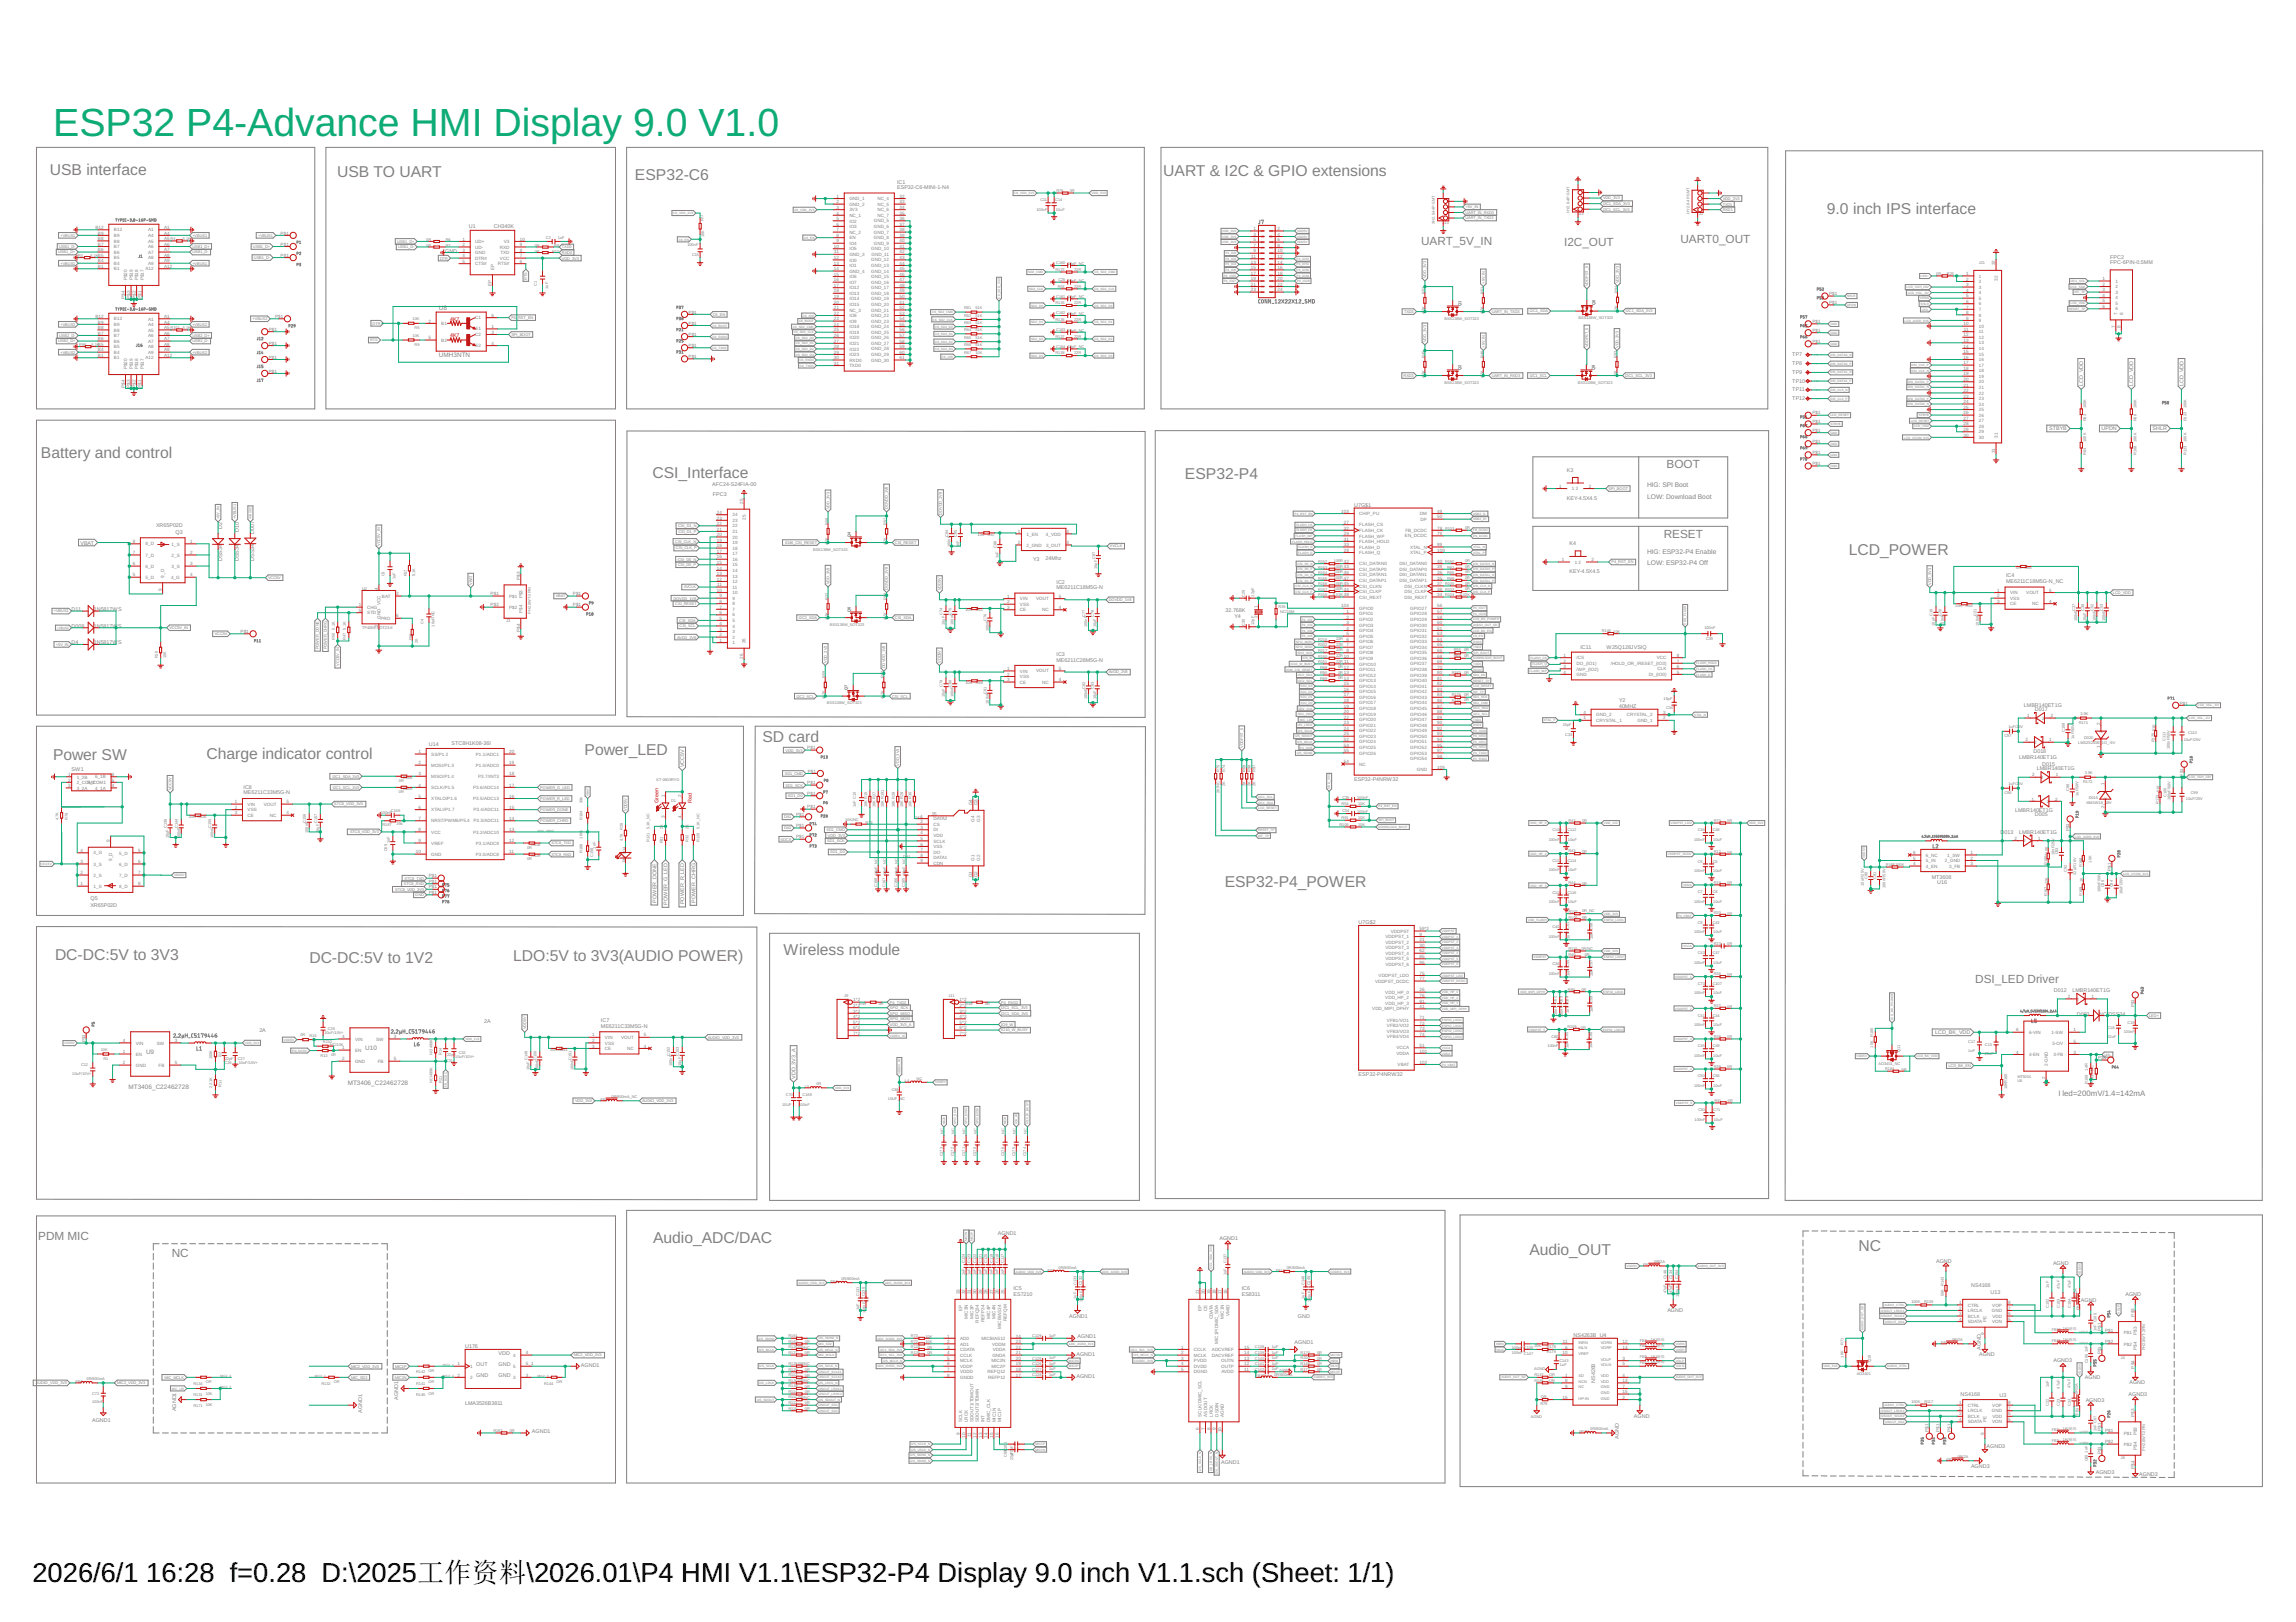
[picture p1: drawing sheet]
<svg xmlns="http://www.w3.org/2000/svg" width="297mm" height="210mm" viewBox="0 0 297 210" stroke-linecap="round" stroke-linejoin="round" font-family="sans-serif">
<defs><g id="words">
<text font-size="5.1" fill="#0dab76" x="6.9" y="17.6">ESP32 P4-Advance HMI Display 9.0 V1.0</text>
<g font-size="3.5">
<text x="4.2" y="204.7">2026/6/1</text>
<text x="18.9" y="204.7">16:28 f=0.28 D:\2025工作资料\2026.01\P4 HMI V1.1\ESP32-P4 Display 9.0 inch V1.1.sch (Sheet: 1/1)</text>
</g>
<g font-size="2" fill="#808080">
<text x="6.4" y="22.6">USB interface</text>
<text x="43.6" y="22.9">USB TO UART</text>
<text x="82.1" y="23.3">ESP32-C6</text>
<text x="150.5" y="22.8">UART &amp; I2C &amp; GPIO extensions</text>
<text x="236.3" y="27.6">9.0 inch IPS interface</text>
<text x="5.3" y="59.3">Battery and control</text>
<text x="84.4" y="61.9">CSI_Interface</text>
<text x="153.3" y="62">ESP32-P4</text>
<text x="239.2" y="71.8">LCD_POWER</text>
<text x="6.9" y="98.4">Power SW</text>
<text x="26.7" y="98.2">Charge indicator control</text>
<text x="75.6" y="97.6">Power_LED</text>
<text x="98.6" y="96.1">SD card</text>
<text x="158.4" y="114.8">ESP32-P4_POWER</text>
<text x="7.1" y="124.3">DC-DC:5V to 3V3</text>
<text x="40" y="124.7">DC-DC:5V to 1V2</text>
<text x="66.4" y="124.3">LDO:5V to 3V3(AUDIO POWER)</text>
<text x="101.4" y="123.6">Wireless module</text>
<text x="84.5" y="160.8">Audio_ADC/DAC</text>
<text x="240.5" y="161.9">NC</text>
<text x="197.9" y="162.3">Audio_OUT</text>
</g>
<g font-size="1.5" fill="#808080">
<text x="183.8" y="31.8">UART_5V_IN</text>
<text x="202.3" y="31.8">I2C_OUT</text>
<text x="217.4" y="31.4">UART0_OUT</text>
<text x="215.6" y="60.6">BOOT</text>
<text x="215.2" y="69.6">RESET</text>
<text x="255.5" y="127.2">DSI_LED Driver</text>
<text x="4.9" y="160.5">PDM MIC</text>
<text x="22.2" y="162.7">NC</text>
</g>
<text font-size="1" fill="#808080" x="266.3" y="141.8">I led=200mV/1.4=142mA</text>
<g font-size=".9" fill="#808080">
<text x="213.1" y="63.1">HIG: SPI Boot</text>
<text x="213.1" y="64.5">LOW: Download Boot</text>
<text x="213.1" y="71.7">HIG: ESP32-P4 Enable</text>
<text x="213.1" y="73.2">LOW: ESP32-P4 Off</text>
</g>
<g font-size=".8" fill="#808080">
<text x="56.8" y="40.1">U8</text>
<text x="56.8" y="46.2">UMH3NTN</text>
<text x="18.9" y="136.4">U9</text>
<text x="47.3" y="135.8">U10</text>
<text x="16.6" y="141">MT3406_C22462728</text>
<text x="45" y="140.5">MT3406_C22462728</text>
</g>
<g font-size=".7" fill="#808080">
<text x="116.1" y="23.8">IC1</text>
<text x="60.6" y="29.4">U1</text>
<text x="63.9" y="29.4">CH340K</text>
<text x="116.1" y="24.5">ESP32-C6-MINI-1-N4</text>
<text x="57.6" y="32.7">GND</text>
<text x="273" y="34.2">FPC-6PIN-0.5MM</text>
<text x="273" y="33.5">FPC2</text>
<text x="231.9" y="46.1">TP7</text>
<text x="231.9" y="47.3">TP8</text>
<text x="231.9" y="48.4">TP9</text>
<text x="231.9" y="49.5">TP10</text>
<text x="231.9" y="50.7">TP11</text>
<text x="231.9" y="51.8">TP12</text>
<text x="269.5" y="50" transform="rotate(-90 269.5 50)">LCD_VDD</text>
<text x="276" y="50" transform="rotate(-90 276 50)">LCD_VDD</text>
<text x="282.5" y="50" transform="rotate(-90 282.5 50)">LCD_VDD</text>
<text x="265.1" y="55.7">STBYB</text>
<text x="271.9" y="55.7">UPDN</text>
<text x="278.5" y="55.7">SHLR</text>
<text x="92.2" y="62.9">AFC24-S24FIA-00</text>
<text x="92.2" y="64.2">FPC3</text>
<text x="175.2" y="65.6">U7G$1</text>
<text x="202.7" y="64.7">KEY-4.5X4.5</text>
<text x="202.7" y="61.1">K3</text>
<text x="10.4" y="70.5">VBAT</text>
<text x="20.2" y="68.1">XR65P02D</text>
<text x="22.7" y="69.1">Q3</text>
<text x="28.7" y="68.4" transform="rotate(-90 28.7 68.4)">D2</text>
<text x="30.9" y="68.8" transform="rotate(-90 30.9 68.8)">D10</text>
<text x="32.9" y="69.1" transform="rotate(-90 32.9 69.1)">D007</text>
<text x="203.1" y="70.6">K4</text>
<text x="28.7" y="72.6" transform="rotate(-90 28.7 72.6)">DSS34</text>
<text x="30.9" y="72.6" transform="rotate(-90 30.9 72.6)">DSS34</text>
<text x="32.9" y="72.6" transform="rotate(-90 32.9 72.6)">DSS34</text>
<text x="133.6" y="72.6">Y3</text>
<text x="135.3" y="72.5">24Mhz</text>
<text x="136.7" y="76.3">ME6211C18M5G-N</text>
<text x="136.7" y="75.6">IC2</text>
<text x="203.1" y="74.2">KEY-4.5X4.5</text>
<text x="259.5" y="75.4">ME6211C18M5G-N_NC</text>
<text x="259.5" y="74.7">IC4</text>
<text x="9.3" y="79.1">D11</text>
<text x="9.3" y="83.4">D4</text>
<text x="9.3" y="81.2">D008</text>
<text x="12.1" y="79.1">1N5817WS</text>
<text x="12.1" y="83.4">1N5817W</text>
<text x="12.1" y="81.2">1N5817W</text>
<text x="15.3" y="83.4">S</text>
<text x="15.3" y="81.2">S</text>
<text x="158.6" y="79.2">32.768K</text>
<text x="159.7" y="79.9">Y4</text>
<text x="204.5" y="84">IC11</text>
<text x="207.8" y="83.9">W25Q128JVSIQ</text>
<text x="136.7" y="85.6">ME6211C28M5G-N</text>
<text x="136.7" y="84.9">IC3</text>
<text x="209.5" y="91.6">40MHZ</text>
<text x="209.5" y="90.9">Y2</text>
<text x="261.8" y="91.5">LMBR140ET1G</text>
<text x="263.3" y="92">D017</text>
<text x="9.3" y="99.7">SW1</text>
<text x="55.5" y="96.6">U14</text>
<text x="58.4" y="96.4">STC8H1K08-36I</text>
<text x="88.5" y="99.3" transform="rotate(-90 88.5 99.3)">VCC5V</text>
<text x="175.2" y="101">ESP32-P4NRW32</text>
<text x="261.2" y="98.3">LMBR140ET1G</text>
<text x="263.1" y="97.5">D018</text>
<text x="263.5" y="99.7">LMBR140ET1G</text>
<text x="264.2" y="99.2">D015</text>
<text x="31.5" y="102.8">ME6211C33M5G-N</text>
<text x="31.5" y="102.1">IC8</text>
<text x="120.5" y="105.6">J5</text>
<text x="258.8" y="107.9">D013</text>
<text x="260.7" y="105.1">LMBR140ET1G</text>
<text x="261.2" y="107.9">LMBR140ET1G</text>
<text x="263.3" y="105.6">D005</text>
<text x="249.9" y="113.7">MT3608</text>
<text x="11.7" y="117.4">XR65P02D</text>
<text x="11.7" y="116.5">Q5</text>
<text x="84.9" y="116.8" transform="rotate(-90 84.9 116.8)">POWER_DONE</text>
<text x="86.4" y="117.1" transform="rotate(-90 86.4 117.1)">POWER_G_LED</text>
<text x="88.5" y="117" transform="rotate(-90 88.5 117)">POWER_R_LED</text>
<text x="90" y="116.9" transform="rotate(-90 90 116.9)">POWER_CHRG</text>
<text x="175.8" y="119.6">U7G$2</text>
<text x="250.6" y="114.4">U16</text>
<text x="265.7" y="128.4">D012</text>
<text x="268.1" y="128.4">LMBR140ET1G</text>
<text x="268.7" y="131.4">D00</text>
<text x="270" y="131.4">3</text>
<text x="271.6" y="131.4">NC/</text>
<text x="272.8" y="131.4">DSS34</text>
<text x="33.6" y="133.6">2A</text>
<text x="62.6" y="132.4">2A</text>
<text x="77.7" y="133">ME6211C33M5G-N</text>
<text x="77.7" y="132.3">IC7</text>
<text x="250.4" y="133.8">LCD_BK_VDD</text>
<text x="102.9" y="139.6" transform="rotate(-90 102.9 139.6)">VDD_3V3_A</text>
<text x="175.8" y="139.2">ESP32-P4NRW32</text>
<text x="129.1" y="159.8">AGND1</text>
<text x="157.8" y="160.4">AGND1</text>
<text x="131.1" y="167.7">ES7210</text>
<text x="131.1" y="167">IC5</text>
<text x="160.6" y="167.7">ES8311</text>
<text x="160.6" y="167">IC6</text>
<text x="250.5" y="163.4">AGND</text>
<text x="255" y="166.6">NS4168</text>
<text x="257.5" y="167.4">U13</text>
<text x="265.6" y="163.7">AGND</text>
<text x="275" y="167.8">AGND</text>
<text x="138.3" y="170.6">AGND1</text>
<text x="139.4" y="173.2">AGND1</text>
<text x="167.5" y="173.9">AGND1</text>
<text x="167.9" y="170.5">GND</text>
<text x="203.6" y="173">NS4263B U4</text>
<text x="215.7" y="169.8">AGND</text>
<text x="269.2" y="168.5">AGND</text>
<text x="60.2" y="174.4">U176</text>
<text x="61.6" y="176.8">OUT</text>
<text x="61.6" y="178.2">GND</text>
<text x="64.5" y="178.2">GND</text>
<text x="64.5" y="176.8">GND</text>
<text x="64.5" y="175.4">VDD</text>
<text x="75.2" y="176.9">AGND1</text>
<text x="139.3" y="178.4">AGND1</text>
<text x="139.3" y="175.5">AGND1</text>
<text x="206.4" y="179" transform="rotate(-90 206.4 179)">NS4268</text>
<text x="256" y="175.5">AGND</text>
<text x="256.3" y="174.7" transform="rotate(-90 256.3 174.7)">AGND</text>
<text x="265.7" y="176.3">AGND3</text>
<text x="269.7" y="178.4">AGND</text>
<text x="275.5" y="179.1">AGND</text>
<text x="11.9" y="184">AGND1</text>
<text x="22.8" y="182.6" transform="rotate(-90 22.8 182.6)">AGND1</text>
<text x="46.9" y="182.8" transform="rotate(-90 46.9 182.8)">AGND1</text>
<text x="51.5" y="181.1" transform="rotate(-90 51.5 181.1)">AGND1</text>
<text x="60.2" y="181.8">LMA3526B3811</text>
<text x="68.8" y="185.4">AGND1</text>
<text x="211.4" y="183.5">AGND</text>
<text x="253.7" y="180.7">NS4168</text>
<text x="258.7" y="180.8">U3</text>
<text x="269.8" y="181.4">AGND3</text>
<text x="275.4" y="180.6">AGND3</text>
<text x="158" y="189.4">AGND1</text>
<text x="209.4" y="186.2" transform="rotate(-90 209.4 186.2)">AGND</text>
<text x="255" y="190">AGND3</text>
<text x="257" y="187.4">AGND3</text>
<text x="271.1" y="190.7">AGND3</text>
<text x="276.7" y="191">AGND3</text>
</g>
<g font-size=".7" fill="#c90d0c">
<text x="58.2" y="41.5">4K7</text>
<text x="58.2" y="43.6">4K7</text>
<text x="85.2" y="103.9" transform="rotate(-90 85.2 103.9)">Green</text>
<text x="89.5" y="103.9" transform="rotate(-90 89.5 103.9)">Red</text>
</g>
<g font-size=".6" fill="#808080">
<text x="12.3" y="29.6">B12</text>
<text x="14.7" y="29.9">B12</text>
<text x="19.2" y="30">A1</text>
<text x="21.2" y="29.6">A1</text>
<text x="108.2" y="25.6">1</text>
<text x="108.2" y="26.3">2</text>
<text x="108.2" y="27">3</text>
<text x="108.2" y="27.8">4</text>
<text x="108.2" y="28.5">5</text>
<text x="108.2" y="29.2">6</text>
<text x="108.2" y="29.9">7</text>
<text x="109.9" y="25.9">GND_1</text>
<text x="109.9" y="26.6">GND_2</text>
<text x="109.9" y="27.4">3V3</text>
<text x="109.9" y="28.1">NC_1</text>
<text x="109.9" y="28.8">IO2</text>
<text x="109.9" y="29.5">IO3</text>
<text x="113.1" y="28.8">GND_5</text>
<text x="113.1" y="29.5">GND_6</text>
<text x="113.5" y="25.9">NC_4</text>
<text x="113.5" y="26.6">NC_5</text>
<text x="113.5" y="27.4">NC_6</text>
<text x="113.5" y="28.1">NC_7</text>
<text x="116.4" y="25.6">32</text>
<text x="116.4" y="26.3">33</text>
<text x="116.4" y="27">34</text>
<text x="116.4" y="27.8">35</text>
<text x="116.4" y="28.5">36</text>
<text x="116.4" y="29.2">37</text>
<text x="116.4" y="29.9">38</text>
<text x="162.2" y="29.8">1</text>
<text x="165.3" y="29.8">2</text>
<text x="12.7" y="34.7">B1</text>
<text x="12.7" y="34">B4</text>
<text x="12.7" y="33.2">B5</text>
<text x="12.7" y="32.5">B6</text>
<text x="12.7" y="31.8">B7</text>
<text x="12.7" y="31.1">B8</text>
<text x="12.7" y="30.4">B9</text>
<text x="14.7" y="35">B1</text>
<text x="14.7" y="34.3">B4</text>
<text x="14.7" y="33.5">B5</text>
<text x="14.7" y="32.8">B6</text>
<text x="14.7" y="32.1">B7</text>
<text x="14.7" y="31.4">B8</text>
<text x="14.7" y="30.7">B9</text>
<text x="18.8" y="35">A12</text>
<text x="19.2" y="30.7">A4</text>
<text x="19.2" y="31.4">A5</text>
<text x="19.2" y="32.1">A6</text>
<text x="19.2" y="32.8">A7</text>
<text x="19.2" y="33.6">A8</text>
<text x="19.2" y="34.3">A9</text>
<text x="21.2" y="30.4">A4</text>
<text x="21.2" y="31.1">A5</text>
<text x="21.2" y="31.8">A6</text>
<text x="21.2" y="32.5">A7</text>
<text x="21.2" y="33.2">A8</text>
<text x="21.2" y="34">A9</text>
<text x="21.2" y="34.7">A12</text>
<text x="36.3" y="30.4">P$1</text>
<text x="36.3" y="31.8">P$1</text>
<text x="36.3" y="33.2">P$1</text>
<text x="59.8" y="31.1">1</text>
<text x="59.8" y="31.9">2</text>
<text x="59.8" y="32.6">3</text>
<text x="59.8" y="33.3">4</text>
<text x="59.8" y="34">5</text>
<text x="61.5" y="31.5">UD+</text>
<text x="61.5" y="32.2">UD-</text>
<text x="61.5" y="32.9">GND</text>
<text x="61.5" y="33.6">DTR#</text>
<text x="61.5" y="34.3">CTS#</text>
<text x="63.9" y="34.9" transform="rotate(-90 63.9 34.9)">EP</text>
<text x="64.4" y="34.3">RTS#</text>
<text x="64.7" y="33.6">VCC</text>
<text x="64.7" y="32.2">RXD</text>
<text x="64.8" y="32.9">TXD</text>
<text x="65.2" y="31.5">V3</text>
<text x="67.2" y="34">6</text>
<text x="67.2" y="33.3">7</text>
<text x="67.2" y="32.6">8</text>
<text x="67.2" y="31.9">9</text>
<text x="67.2" y="31.1">10</text>
<text x="107.9" y="32.1">10</text>
<text x="107.9" y="33.5">12</text>
<text x="107.9" y="34.2">13</text>
<text x="107.9" y="35">14</text>
<text x="107.9" y="35.7">15</text>
<text x="107.9" y="32.8">11</text>
<text x="108.2" y="30.6">8</text>
<text x="108.2" y="31.4">9</text>
<text x="109.9" y="30.2">NC_2</text>
<text x="109.9" y="31">EN</text>
<text x="109.9" y="31.7">IO4</text>
<text x="109.9" y="32.4">IO5</text>
<text x="109.9" y="33.1">GND_3</text>
<text x="109.9" y="33.8">IO0</text>
<text x="109.9" y="34.6">IO1</text>
<text x="109.9" y="35.3">GND_4</text>
<text x="112.7" y="32.4">GND_10</text>
<text x="112.7" y="33.8">GND_12</text>
<text x="112.7" y="34.6">GND_13</text>
<text x="112.7" y="35.3">GND_14</text>
<text x="112.7" y="36">GND_15</text>
<text x="112.8" y="33.1">GND_11</text>
<text x="113.1" y="30.2">GND_7</text>
<text x="113.1" y="31">GND_8</text>
<text x="113.1" y="31.7">GND_9</text>
<text x="116.4" y="30.6">39</text>
<text x="116.4" y="31.4">40</text>
<text x="116.4" y="32.1">41</text>
<text x="116.4" y="32.8">42</text>
<text x="116.4" y="33.5">43</text>
<text x="116.4" y="34.2">44</text>
<text x="116.4" y="35">45</text>
<text x="116.4" y="35.7">46</text>
<text x="161.8" y="34.1">13</text>
<text x="161.8" y="34.8">15</text>
<text x="161.8" y="35.5">17</text>
<text x="161.9" y="33.4">11</text>
<text x="162.2" y="30.5">3</text>
<text x="162.2" y="31.2">5</text>
<text x="162.2" y="31.9">7</text>
<text x="162.2" y="32.7">9</text>
<text x="165.3" y="30.5">4</text>
<text x="165.3" y="31.2">6</text>
<text x="165.3" y="31.9">8</text>
<text x="165.3" y="32.7">10</text>
<text x="165.3" y="33.4">12</text>
<text x="165.3" y="34.1">14</text>
<text x="165.3" y="34.8">16</text>
<text x="165.3" y="35.5">18</text>
<text x="254.4" y="35.6">1</text>
<text x="256" y="35.9">1</text>
<text x="258.1" y="34.3" transform="rotate(-90 258.1 34.3)">32</text>
<text x="12.3" y="41.2">B12</text>
<text x="12.7" y="41.9">B9</text>
<text x="14.7" y="41.5">B12</text>
<text x="16.1" y="38.7" transform="rotate(-90 16.1 38.7)">P$4</text>
<text x="16.4" y="36.3" transform="rotate(-90 16.4 36.3)">P$20</text>
<text x="16.9" y="38.7" transform="rotate(-90 16.9 38.7)">P$3</text>
<text x="17.2" y="36.3" transform="rotate(-90 17.2 36.3)">P$19</text>
<text x="17.6" y="38.7" transform="rotate(-90 17.6 38.7)">P$2</text>
<text x="17.9" y="36.3" transform="rotate(-90 17.9 36.3)">P$18</text>
<text x="18.3" y="38.7" transform="rotate(-90 18.3 38.7)">P$1</text>
<text x="18.6" y="36.3" transform="rotate(-90 18.6 36.3)">P$17</text>
<text x="19.2" y="41.5">A1</text>
<text x="21.2" y="41.2">A1</text>
<text x="21.2" y="41.9">A4</text>
<text x="35.6" y="41.2">P$1</text>
<text x="55.4" y="41.7">2</text>
<text x="61.5" y="41.3">C1</text>
<text x="63.6" y="41">6</text>
<text x="63.6" y="37" transform="rotate(-90 63.6 37)">EP</text>
<text x="89.1" y="40.6">P$1</text>
<text x="107.9" y="36.4">16</text>
<text x="107.9" y="37.1">17</text>
<text x="107.9" y="37.8">18</text>
<text x="107.9" y="38.6">19</text>
<text x="107.9" y="39.3">20</text>
<text x="107.9" y="40">21</text>
<text x="107.9" y="40.7">22</text>
<text x="107.9" y="41.4">23</text>
<text x="109.9" y="36">IO6</text>
<text x="109.9" y="36.7">IO7</text>
<text x="109.9" y="37.4">IO12</text>
<text x="109.9" y="38.2">IO13</text>
<text x="109.9" y="38.9">IO14</text>
<text x="109.9" y="39.6">IO15</text>
<text x="109.9" y="40.3">NC_3</text>
<text x="109.9" y="41">IO8</text>
<text x="109.9" y="41.8">IO9</text>
<text x="112.7" y="36.7">GND_16</text>
<text x="112.7" y="37.4">GND_17</text>
<text x="112.7" y="38.2">GND_18</text>
<text x="112.7" y="38.9">GND_19</text>
<text x="112.7" y="39.6">GND_20</text>
<text x="112.7" y="40.3">GND_21</text>
<text x="112.7" y="41">GND_22</text>
<text x="112.7" y="41.8">GND_23</text>
<text x="116.4" y="36.4">47</text>
<text x="116.4" y="37.1">48</text>
<text x="116.4" y="37.8">49</text>
<text x="116.4" y="38.6">50</text>
<text x="116.4" y="39.3">51</text>
<text x="116.4" y="40">52</text>
<text x="116.4" y="40.7">53</text>
<text x="116.4" y="41.4">54</text>
<text x="161.8" y="36.3">19</text>
<text x="161.8" y="37">21</text>
<text x="161.8" y="37.7">23</text>
<text x="165.3" y="36.3">20</text>
<text x="165.3" y="37">22</text>
<text x="165.3" y="37.7">24</text>
<text x="234.5" y="41.8">P$1</text>
<text x="236.6" y="38.2">P$1</text>
<text x="236.6" y="39.4">P$1</text>
<text x="254.4" y="36.3">2</text>
<text x="254.4" y="37.1">3</text>
<text x="254.4" y="37.8">4</text>
<text x="254.4" y="38.5">5</text>
<text x="254.4" y="39.2">6</text>
<text x="254.4" y="39.9">7</text>
<text x="254.4" y="40.7">8</text>
<text x="254.4" y="41.4">9</text>
<text x="256" y="36.7">2</text>
<text x="256" y="37.4">3</text>
<text x="256" y="38.1">4</text>
<text x="256" y="38.8">5</text>
<text x="256" y="39.5">6</text>
<text x="256" y="40.3">7</text>
<text x="256" y="41">8</text>
<text x="256" y="41.7">9</text>
<text x="258.4" y="36.3" transform="rotate(-90 258.4 36.3)">32</text>
<text x="272" y="36.3">1</text>
<text x="272" y="37">2</text>
<text x="272" y="37.7">3</text>
<text x="272" y="38.4">4</text>
<text x="272" y="39.1">5</text>
<text x="272" y="39.9">6</text>
<text x="273.7" y="36.6">1</text>
<text x="273.7" y="37.3">2</text>
<text x="273.7" y="38">3</text>
<text x="273.7" y="38.7">4</text>
<text x="273.7" y="39.5">5</text>
<text x="273.7" y="40.2">6</text>
<text x="273.9" y="40.7" transform="rotate(-90 273.9 40.7)">7</text>
<text x="274.7" y="40.7" transform="rotate(-90 274.7 40.7)">8</text>
<text x="12.7" y="46.2">B1</text>
<text x="12.7" y="45.5">B4</text>
<text x="12.7" y="44.8">B5</text>
<text x="12.7" y="44">B6</text>
<text x="12.7" y="43.3">B7</text>
<text x="12.7" y="42.6">B8</text>
<text x="14.7" y="46.5">B1</text>
<text x="14.7" y="45.8">B4</text>
<text x="14.7" y="45.1">B5</text>
<text x="14.7" y="44.3">B6</text>
<text x="14.7" y="43.6">B7</text>
<text x="14.7" y="42.9">B8</text>
<text x="14.7" y="42.2">B9</text>
<text x="16.4" y="47.8" transform="rotate(-90 16.4 47.8)">P$20</text>
<text x="17.2" y="47.8" transform="rotate(-90 17.2 47.8)">P$19</text>
<text x="17.9" y="47.8" transform="rotate(-90 17.9 47.8)">P$18</text>
<text x="18.6" y="47.8" transform="rotate(-90 18.6 47.8)">P$17</text>
<text x="18.8" y="46.5">A12</text>
<text x="19.2" y="42.2">A4</text>
<text x="19.2" y="42.9">A5</text>
<text x="19.2" y="43.6">A6</text>
<text x="19.2" y="44.4">A7</text>
<text x="19.2" y="45.1">A8</text>
<text x="19.2" y="45.8">A9</text>
<text x="21.2" y="42.6">A5</text>
<text x="21.2" y="43.3">A6</text>
<text x="21.2" y="44">A7</text>
<text x="21.2" y="44.8">A8</text>
<text x="21.2" y="45.5">A9</text>
<text x="21.2" y="46.2">A12</text>
<text x="34.8" y="42.8">P$1</text>
<text x="34.8" y="44.6">P$1</text>
<text x="34.8" y="46.4">P$1</text>
<text x="55.4" y="43.9">5</text>
<text x="57.1" y="44.2">B2</text>
<text x="57.1" y="42.1">B1</text>
<text x="61.5" y="43.5">C2</text>
<text x="61.5" y="42.8">E1</text>
<text x="61.5" y="44.9">E2</text>
<text x="63.6" y="43.2">3</text>
<text x="63.6" y="42.5">1</text>
<text x="63.6" y="44.6">4</text>
<text x="89.1" y="43.5">P$1</text>
<text x="89.1" y="44.9">P$1</text>
<text x="89.1" y="46.3">P$1</text>
<text x="89.1" y="42">P$1</text>
<text x="107.9" y="42.2">24</text>
<text x="107.9" y="42.9">25</text>
<text x="107.9" y="43.6">26</text>
<text x="107.9" y="44.3">27</text>
<text x="107.9" y="45">28</text>
<text x="107.9" y="45.8">29</text>
<text x="107.9" y="46.5">30</text>
<text x="107.9" y="47.2">31</text>
<text x="109.9" y="42.5">IO18</text>
<text x="109.9" y="43.2">IO19</text>
<text x="109.9" y="43.9">IO20</text>
<text x="109.9" y="44.6">IO21</text>
<text x="109.9" y="45.4">IO22</text>
<text x="109.9" y="46.1">IO23</text>
<text x="109.9" y="46.8">RXD0</text>
<text x="109.9" y="47.5">TXD0</text>
<text x="112.7" y="42.5">GND_24</text>
<text x="112.7" y="43.2">GND_25</text>
<text x="112.7" y="43.9">GND_26</text>
<text x="112.7" y="44.6">GND_27</text>
<text x="112.7" y="45.4">GND_28</text>
<text x="112.7" y="46.1">GND_29</text>
<text x="112.7" y="46.8">GND_30</text>
<text x="116.4" y="42.2">55</text>
<text x="116.4" y="42.9">56</text>
<text x="116.4" y="43.6">57</text>
<text x="116.4" y="44.3">58</text>
<text x="116.4" y="45">59</text>
<text x="116.4" y="45.8">60</text>
<text x="116.4" y="46.5">61</text>
<text x="234.5" y="43">P$1</text>
<text x="234.5" y="44.4">P$1</text>
<text x="254" y="42.1">10</text>
<text x="254" y="43.5">12</text>
<text x="254" y="44.3">13</text>
<text x="254" y="45">14</text>
<text x="254" y="45.7">15</text>
<text x="254" y="46.4">16</text>
<text x="254" y="47.1">17</text>
<text x="254" y="47.9">18</text>
<text x="254.1" y="42.8">11</text>
<text x="256" y="42.4">10</text>
<text x="256" y="43.1">11</text>
<text x="256" y="43.9">12</text>
<text x="256" y="44.6">13</text>
<text x="256" y="45.3">14</text>
<text x="256" y="46">15</text>
<text x="256" y="46.7">16</text>
<text x="256" y="47.5">17</text>
<text x="273.6" y="42.4" transform="rotate(-90 273.6 42.4)">7</text>
<text x="274.3" y="42.4" transform="rotate(-90 274.3 42.4)">8</text>
<text x="16.1" y="50.2" transform="rotate(-90 16.1 50.2)">P$4</text>
<text x="16.9" y="50.2" transform="rotate(-90 16.9 50.2)">P$3</text>
<text x="17.6" y="50.2" transform="rotate(-90 17.6 50.2)">P$2</text>
<text x="18.3" y="50.2" transform="rotate(-90 18.3 50.2)">P$1</text>
<text x="34.8" y="48.2">P$1</text>
<text x="234.5" y="53.6">P$1</text>
<text x="254" y="48.6">19</text>
<text x="254" y="49.3">20</text>
<text x="254" y="50">21</text>
<text x="254" y="50.7">22</text>
<text x="254" y="51.5">23</text>
<text x="254" y="52.2">24</text>
<text x="254" y="52.9">25</text>
<text x="254" y="53.6">26</text>
<text x="256" y="48.2">18</text>
<text x="256" y="48.9">19</text>
<text x="256" y="49.6">20</text>
<text x="256" y="50.3">21</text>
<text x="256" y="51.1">22</text>
<text x="256" y="51.8">23</text>
<text x="256" y="52.5">24</text>
<text x="256" y="53.2">25</text>
<text x="256" y="53.9">26</text>
<text x="234.5" y="54.8">P$1</text>
<text x="234.5" y="55.9">P$1</text>
<text x="234.5" y="57.3">P$1</text>
<text x="234.5" y="58.8">P$1</text>
<text x="254" y="54.3">27</text>
<text x="254" y="55.1">28</text>
<text x="254" y="55.8">29</text>
<text x="254" y="56.5">30</text>
<text x="256" y="54.7">27</text>
<text x="256" y="55.4">28</text>
<text x="256" y="56.1">29</text>
<text x="256" y="56.8">30</text>
<text x="258.1" y="58.7" transform="rotate(-90 258.1 58.7)">31</text>
<text x="258.5" y="56.7" transform="rotate(-90 258.5 56.7)">31</text>
<text x="96.2" y="65.2" transform="rotate(-90 96.2 65.2)">25</text>
<text x="201.7" y="63.1">1</text>
<text x="203.4" y="63.4">1</text>
<text x="203.9" y="63.4">2</text>
<text x="205.5" y="63.1">2</text>
<text x="234.5" y="60.2">P$1</text>
<text x="17.2" y="71.7">7</text>
<text x="17.2" y="70.3">8</text>
<text x="18.8" y="70.6">8_D</text>
<text x="22.2" y="70.6">1_S</text>
<text x="24.6" y="70.3">1</text>
<text x="24.6" y="71.7">2</text>
<text x="92.8" y="71.6">17</text>
<text x="92.8" y="70.8">18</text>
<text x="92.8" y="70.1">19</text>
<text x="92.8" y="69.4">20</text>
<text x="92.8" y="68.7">21</text>
<text x="92.8" y="67.9">22</text>
<text x="92.8" y="67.2">23</text>
<text x="92.8" y="66.5">24</text>
<text x="94.8" y="71.9">17</text>
<text x="94.8" y="71.1">18</text>
<text x="94.8" y="70.4">19</text>
<text x="94.8" y="69.7">20</text>
<text x="94.8" y="69">21</text>
<text x="94.8" y="68.3">22</text>
<text x="94.8" y="67.5">23</text>
<text x="94.8" y="66.8">24</text>
<text x="96.5" y="67.2" transform="rotate(-90 96.5 67.2)">25</text>
<text x="131.7" y="69">1</text>
<text x="131.7" y="70.4">2</text>
<text x="132.8" y="69.3">1_EN</text>
<text x="132.8" y="70.8">2_GND</text>
<text x="135.3" y="69.3">4_VDD</text>
<text x="135.3" y="70.7">3_OUT</text>
<text x="138" y="70.4">3</text>
<text x="138" y="69">4</text>
<text x="173.5" y="66.4">103</text>
<text x="173.9" y="67.8">27</text>
<text x="173.9" y="71.4">28</text>
<text x="173.9" y="69.2">29</text>
<text x="173.9" y="70">31</text>
<text x="173.9" y="68.5">32</text>
<text x="173.9" y="70.7">33</text>
<text x="175.9" y="68.1">FLASH_CS</text>
<text x="175.9" y="71.7">FLASH_Q</text>
<text x="175.9" y="69.6">FLASH_WP</text>
<text x="175.9" y="70.3">FLASH_HOLD</text>
<text x="175.9" y="68.8">FLASH_CK</text>
<text x="175.9" y="71">FLASH_D</text>
<text x="175.9" y="66.7">CHIP_PU</text>
<text x="181.8" y="69.6">EN_DCDC</text>
<text x="181.8" y="68.8">FB_DCDC</text>
<text x="182.4" y="71">XTAL_N</text>
<text x="182.4" y="71.7">XTAL_P</text>
<text x="183.7" y="66.7">DM</text>
<text x="183.8" y="67.4">DP</text>
<text x="185.9" y="66.4">49</text>
<text x="185.9" y="67.1">50</text>
<text x="185.9" y="68.5">78</text>
<text x="185.9" y="69.2">79</text>
<text x="185.9" y="70.7">99</text>
<text x="185.9" y="71.4">100</text>
<text x="17.2" y="74.6">5</text>
<text x="17.2" y="73.2">6</text>
<text x="18.8" y="74.9">5_D</text>
<text x="18.8" y="73.5">6_D</text>
<text x="18.8" y="72">7_D</text>
<text x="20.9" y="76.4" transform="rotate(-90 20.9 76.4)">9</text>
<text x="21.3" y="74.8" transform="rotate(-90 21.3 74.8)">9_D</text>
<text x="22.1" y="74.9">4_G</text>
<text x="22.2" y="72">2_S</text>
<text x="22.2" y="73.5">3_S</text>
<text x="24.6" y="73.2">3</text>
<text x="24.6" y="74.6">4</text>
<text x="48.9" y="76.3" transform="rotate(-90 48.9 76.3)">4</text>
<text x="49.4" y="77.3">BAT</text>
<text x="51.3" y="77">3</text>
<text x="63.5" y="77">P$1</text>
<text x="65.9" y="77.3">P$1</text>
<text x="67.3" y="75" transform="rotate(-90 67.3 75)">P$3</text>
<text x="67.6" y="77.4" transform="rotate(-90 67.6 77.4)">P$3</text>
<text x="74.1" y="77">P$1</text>
<text x="92.8" y="76.6">10</text>
<text x="92.8" y="75.2">12</text>
<text x="92.8" y="74.4">13</text>
<text x="92.8" y="73.7">14</text>
<text x="92.8" y="73">15</text>
<text x="92.8" y="72.3">16</text>
<text x="92.8" y="75.9">11</text>
<text x="93.1" y="77.3">9</text>
<text x="94.8" y="77.6">9</text>
<text x="94.8" y="76.9">10</text>
<text x="94.8" y="76.2">11</text>
<text x="94.8" y="75.5">12</text>
<text x="94.8" y="74.7">13</text>
<text x="94.8" y="74">14</text>
<text x="94.8" y="73.3">15</text>
<text x="94.8" y="72.6">16</text>
<text x="130.3" y="77.4">1</text>
<text x="132" y="77.7">VIN</text>
<text x="134" y="77.7">VOUT</text>
<text x="137" y="77.4">5</text>
<text x="173.9" y="72.8">42</text>
<text x="173.9" y="73.6">43</text>
<text x="173.9" y="76.4">44</text>
<text x="173.9" y="75.7">45</text>
<text x="173.9" y="74.3">46</text>
<text x="173.9" y="75">47</text>
<text x="173.9" y="77.2">48</text>
<text x="175.9" y="73.2">CSI_DATAN0</text>
<text x="175.9" y="73.9">CSI_DATAP0</text>
<text x="175.9" y="76.8">CSI_CLKP</text>
<text x="175.9" y="76">CSI_CLKN</text>
<text x="175.9" y="74.6">CSI_DATAN1</text>
<text x="175.9" y="75.3">CSI_DATAP1</text>
<text x="175.9" y="77.5">CSI_REXT</text>
<text x="181" y="74.6">DSI_DATAN1</text>
<text x="181" y="73.2">DSI_DATAN0</text>
<text x="181.1" y="75.3">DSI_DATAP1</text>
<text x="181.1" y="73.9">DSI_DATAP0</text>
<text x="181.7" y="76">DSI_CLKN</text>
<text x="181.7" y="77.5">DSI_REXT</text>
<text x="181.7" y="76.8">DSI_CLKP</text>
<text x="185.9" y="77.2">34</text>
<text x="185.9" y="75">35</text>
<text x="185.9" y="74.3">36</text>
<text x="185.9" y="75.7">37</text>
<text x="185.9" y="76.4">38</text>
<text x="185.9" y="73.6">39</text>
<text x="185.9" y="72.8">40</text>
<text x="202.1" y="72.6">1</text>
<text x="203.7" y="72.9">1</text>
<text x="204.2" y="72.9">2</text>
<text x="205.9" y="72.6">2</text>
<text x="258.4" y="76.6">1</text>
<text x="258.4" y="77.3">2</text>
<text x="260.1" y="76.9">VIN</text>
<text x="260.1" y="77.6">VSS</text>
<text x="262.1" y="76.9">VOUT</text>
<text x="265.1" y="76.6">5</text>
<text x="31.1" y="81.9">P$1</text>
<text x="46.4" y="78.5">1</text>
<text x="46.4" y="79.2">5</text>
<text x="47.5" y="78.8">CHG</text>
<text x="47.5" y="79.5">STD</text>
<text x="48.9" y="81.2" transform="rotate(-90 48.9 81.2)">2</text>
<text x="49.2" y="80.2">PRO</text>
<text x="49.2" y="78.3" transform="rotate(-90 49.2 78.3)">VCC</text>
<text x="49.2" y="80.1" transform="rotate(-90 49.2 80.1)">GND</text>
<text x="51.3" y="79.9">6</text>
<text x="63.5" y="78.5">P$2</text>
<text x="65.9" y="78.8">P$2</text>
<text x="67.3" y="81.7" transform="rotate(-90 67.3 81.7)">P$4</text>
<text x="67.6" y="79.3" transform="rotate(-90 67.6 79.3)">P$4</text>
<text x="74.1" y="78.5">P$1</text>
<text x="93.1" y="83.1">1</text>
<text x="93.1" y="82.4">2</text>
<text x="93.1" y="81.6">3</text>
<text x="93.1" y="80.9">4</text>
<text x="93.1" y="80.2">5</text>
<text x="93.1" y="79.5">6</text>
<text x="93.1" y="78.8">7</text>
<text x="93.1" y="78">8</text>
<text x="94.8" y="83.4">1</text>
<text x="94.8" y="82.7">2</text>
<text x="94.8" y="81.9">3</text>
<text x="94.8" y="81.2">4</text>
<text x="94.8" y="80.5">5</text>
<text x="94.8" y="79.8">6</text>
<text x="94.8" y="79.1">7</text>
<text x="94.8" y="78.3">8</text>
<text x="96.5" y="83.2" transform="rotate(-90 96.5 83.2)">26</text>
<text x="130.3" y="78.1">2</text>
<text x="130.3" y="78.8">3</text>
<text x="132" y="78.4">VSS</text>
<text x="132" y="79.1">CE</text>
<text x="134.8" y="79.1">NC</text>
<text x="137" y="78.8">4</text>
<text x="162.7" y="80" transform="rotate(-90 162.7 80)">2</text>
<text x="162.7" y="78.7" transform="rotate(-90 162.7 78.7)">1</text>
<text x="173.5" y="78.6">104</text>
<text x="174.2" y="79.3">1</text>
<text x="174.2" y="80">2</text>
<text x="174.2" y="80.8">3</text>
<text x="174.2" y="81.5">4</text>
<text x="174.2" y="82.2">5</text>
<text x="174.2" y="82.9">6</text>
<text x="174.2" y="83.6">7</text>
<text x="175.9" y="79.6">GPIO1</text>
<text x="175.9" y="80.4">GPIO2</text>
<text x="175.9" y="81.1">GPIO3</text>
<text x="175.9" y="81.8">GPIO4</text>
<text x="175.9" y="82.5">GPIO5</text>
<text x="175.9" y="83.2">GPIO6</text>
<text x="175.9" y="84">GPIO7</text>
<text x="175.9" y="78.9">GPIO0</text>
<text x="182.4" y="78.9">GPIO27</text>
<text x="182.4" y="79.6">GPIO28</text>
<text x="182.4" y="80.4">GPIO29</text>
<text x="182.4" y="81.1">GPIO30</text>
<text x="182.4" y="81.8">GPIO31</text>
<text x="182.4" y="82.5">GPIO32</text>
<text x="182.4" y="83.2">GPIO33</text>
<text x="182.4" y="84">GPIO34</text>
<text x="185.9" y="78.6">56</text>
<text x="185.9" y="79.3">57</text>
<text x="185.9" y="80">58</text>
<text x="185.9" y="80.8">60</text>
<text x="185.9" y="81.5">61</text>
<text x="185.9" y="82.2">63</text>
<text x="185.9" y="82.9">64</text>
<text x="185.9" y="83.6">65</text>
<text x="258.4" y="78">3</text>
<text x="260.1" y="78.3">CE</text>
<text x="262.9" y="78.3">NC</text>
<text x="265.1" y="78">4</text>
<text x="96.2" y="85.2" transform="rotate(-90 96.2 85.2)">26</text>
<text x="130.3" y="86.7">1</text>
<text x="130.3" y="87.4">2</text>
<text x="130.3" y="88.2">3</text>
<text x="132" y="87">VIN</text>
<text x="132" y="87.8">VSS</text>
<text x="132" y="88.5">CE</text>
<text x="134" y="87">VOUT</text>
<text x="134.8" y="88.5">NC</text>
<text x="137" y="88.2">4</text>
<text x="137" y="86.7">5</text>
<text x="173.9" y="85.1">10</text>
<text x="173.9" y="86.5">12</text>
<text x="173.9" y="87.2">13</text>
<text x="173.9" y="88">14</text>
<text x="173.9" y="88.7">15</text>
<text x="173.9" y="89.4">16</text>
<text x="173.9" y="85.8">11</text>
<text x="174.2" y="84.4">8</text>
<text x="175.9" y="84.7">GPIO8</text>
<text x="175.9" y="85.4">GPIO9</text>
<text x="175.9" y="86.1">GPIO10</text>
<text x="175.9" y="86.8">GPIO11</text>
<text x="175.9" y="87.6">GPIO12</text>
<text x="175.9" y="88.3">GPIO13</text>
<text x="175.9" y="89">GPIO14</text>
<text x="175.9" y="89.7">GPIO15</text>
<text x="182.4" y="84.7">GPIO35</text>
<text x="182.4" y="85.4">GPIO36</text>
<text x="182.4" y="86.1">GPIO37</text>
<text x="182.4" y="86.8">GPIO38</text>
<text x="182.4" y="87.6">GPIO39</text>
<text x="182.4" y="88.3">GPIO40</text>
<text x="182.4" y="89">GPIO41</text>
<text x="182.4" y="89.7">GPIO42</text>
<text x="185.9" y="84.4">66</text>
<text x="185.9" y="85.1">68</text>
<text x="185.9" y="85.8">69</text>
<text x="185.9" y="86.5">70</text>
<text x="185.9" y="87.2">80</text>
<text x="185.9" y="88">81</text>
<text x="185.9" y="88.7">82</text>
<text x="185.9" y="89.4">83</text>
<text x="202.3" y="85">1</text>
<text x="202.3" y="85.7">2</text>
<text x="202.3" y="86.5">3</text>
<text x="202.3" y="87.2">4</text>
<text x="204" y="85.3">/CS</text>
<text x="204" y="86.1">DO_(IO1)</text>
<text x="204" y="86.8">/WP_(IO2)</text>
<text x="204" y="87.5">GND</text>
<text x="208.4" y="86">/HOLD_OR_/RESET_(IO3)</text>
<text x="213.3" y="87.5">DI_(IO0)</text>
<text x="214.3" y="85.3">VCC</text>
<text x="214.4" y="86.8">CLK</text>
<text x="216.9" y="85">8</text>
<text x="216.9" y="85.7">7</text>
<text x="216.9" y="86.5">6</text>
<text x="216.9" y="87.2">5</text>
<text x="173.9" y="90.1">17</text>
<text x="173.9" y="90.9">18</text>
<text x="173.9" y="91.6">19</text>
<text x="173.9" y="92.3">20</text>
<text x="173.9" y="93">22</text>
<text x="173.9" y="93.7">23</text>
<text x="173.9" y="94.5">24</text>
<text x="173.9" y="95.2">25</text>
<text x="173.9" y="95.9">52</text>
<text x="175.9" y="90.4">GPIO16</text>
<text x="175.9" y="91.2">GPIO17</text>
<text x="175.9" y="91.9">GPIO18</text>
<text x="175.9" y="92.6">GPIO19</text>
<text x="175.9" y="93.3">GPIO20</text>
<text x="175.9" y="94">GPIO21</text>
<text x="175.9" y="94.8">GPIO22</text>
<text x="175.9" y="95.5">GPIO23</text>
<text x="182.4" y="90.4">GPIO43</text>
<text x="182.4" y="91.2">GPIO44</text>
<text x="182.4" y="91.9">GPIO45</text>
<text x="182.4" y="92.6">GPIO46</text>
<text x="182.4" y="93.3">GPIO47</text>
<text x="182.4" y="94">GPIO48</text>
<text x="182.4" y="94.8">GPIO49</text>
<text x="182.4" y="95.5">GPIO50</text>
<text x="185.9" y="90.1">84</text>
<text x="185.9" y="90.9">86</text>
<text x="185.9" y="91.6">87</text>
<text x="185.9" y="92.3">88</text>
<text x="185.9" y="93">89</text>
<text x="185.9" y="93.7">90</text>
<text x="185.9" y="94.5">92</text>
<text x="185.9" y="95.2">93</text>
<text x="185.9" y="95.9">94</text>
<text x="204.8" y="93.1">1</text>
<text x="204.8" y="92.4">4</text>
<text x="206.5" y="93.4">CRYSTAL_1</text>
<text x="206.5" y="92.7">GND_2</text>
<text x="210.5" y="92.7">CRYSTAL_2</text>
<text x="211.8" y="93.4">GND_1</text>
<text x="215.2" y="93.1">2</text>
<text x="215.2" y="92.4">3</text>
<text x="262.1" y="95.9">2</text>
<text x="262.3" y="92.8">1</text>
<text x="263.4" y="93.1">1</text>
<text x="264.2" y="93.1">2</text>
<text x="265.1" y="95.9">1</text>
<text x="265.3" y="92.8">2</text>
<text x="271.7" y="93.8" transform="rotate(-90 271.7 93.8)">2</text>
<text x="272" y="94.9" transform="rotate(-90 272 94.9)">2</text>
<text x="272" y="95.7" transform="rotate(-90 272 95.7)">1</text>
<text x="282" y="91.2">P$1</text>
<text x="8.8" y="100.4">1</text>
<text x="8.8" y="101.1">2</text>
<text x="8.8" y="101.9">3</text>
<text x="9.9" y="100.7">1_2B</text>
<text x="9.9" y="101.5">2_CO5M2</text>
<text x="11.7" y="101.5">_COM1</text>
<text x="12.3" y="100.7">6_1B</text>
<text x="14.5" y="101.9">4</text>
<text x="14.5" y="101.1">5</text>
<text x="14.5" y="100.4">6</text>
<text x="54.1" y="97.5">1</text>
<text x="54.1" y="98.9">2</text>
<text x="54.1" y="100.4">3</text>
<text x="54.1" y="101.8">4</text>
<text x="55.8" y="97.8">SS/P1.2</text>
<text x="55.8" y="99.2">MOSI/P1.3</text>
<text x="55.8" y="100.7">MISO/P1.4</text>
<text x="61.5" y="97.8">P1.1/ADC1</text>
<text x="61.5" y="99.2">P1.0/ADC0</text>
<text x="61.9" y="100.7">P3.7/INT3</text>
<text x="65.9" y="97.5">20</text>
<text x="65.9" y="98.9">19</text>
<text x="65.9" y="100.4">18</text>
<text x="65.9" y="101.8">17</text>
<text x="104.4" y="97">P$1</text>
<text x="104.4" y="101.5">P$1</text>
<text x="104.5" y="100">P$1</text>
<text x="173.9" y="96.6">53</text>
<text x="173.9" y="97.3">55</text>
<text x="173.9" y="98.8">54</text>
<text x="175.9" y="96.2">GPIO24</text>
<text x="175.9" y="96.9">GPIO25</text>
<text x="175.9" y="97.6">GPIO26</text>
<text x="175.9" y="99.1">NC</text>
<text x="182.4" y="96.2">GPIO51</text>
<text x="182.4" y="96.9">GPIO52</text>
<text x="182.4" y="97.6">GPIO53</text>
<text x="182.4" y="98.4">GPIO54</text>
<text x="183.3" y="99.8">GND</text>
<text x="185.9" y="96.6">95</text>
<text x="185.9" y="97.3">97</text>
<text x="185.9" y="98.1">98</text>
<text x="185.9" y="99.5">105</text>
<text x="262.9" y="100.5">2</text>
<text x="263.2" y="96.3">2</text>
<text x="264" y="100.8">2</text>
<text x="264" y="96.3">1</text>
<text x="264.9" y="100.8">1</text>
<text x="266" y="100.5">1</text>
<text x="271.7" y="96.8" transform="rotate(-90 271.7 96.8)">1</text>
<text x="272.3" y="101.6" transform="rotate(-90 272.3 101.6)">1</text>
<text x="282.5" y="100.5" transform="rotate(-90 282.5 100.5)">P$1</text>
<text x="9.9" y="102.2">3_2A</text>
<text x="12.3" y="102.2">4_1A</text>
<text x="30.4" y="104">1</text>
<text x="30.4" y="104.7">2</text>
<text x="30.4" y="105.4">3</text>
<text x="32" y="104.3">VIN</text>
<text x="32" y="105">VSS</text>
<text x="32" y="105.7">CE</text>
<text x="34.1" y="104.3">VOUT</text>
<text x="34.9" y="105.7">NC</text>
<text x="37.1" y="105.4">4</text>
<text x="37.1" y="104">5</text>
<text x="54.1" y="103.2">5</text>
<text x="54.1" y="104.7">6</text>
<text x="54.1" y="106.1">7</text>
<text x="54.1" y="107.6">8</text>
<text x="55.8" y="102.1">SCLK/P1.5</text>
<text x="55.8" y="103.6">XTALO/P1.6</text>
<text x="55.8" y="105">XTALI/P1.7</text>
<text x="55.8" y="106.4">NRST/PWM6/P5.4</text>
<text x="55.8" y="107.9">VCC</text>
<text x="61.2" y="102.1">P3.6/ADC14</text>
<text x="61.2" y="103.5">P3.5/ADC13</text>
<text x="61.2" y="107.9">P3.2/ADC10</text>
<text x="61.3" y="105">P3.4/ADC11</text>
<text x="61.3" y="106.4">P3.3/ADC11</text>
<text x="65.9" y="103.2">16</text>
<text x="65.9" y="104.7">15</text>
<text x="65.9" y="106.1">14</text>
<text x="65.9" y="107.6">13</text>
<text x="86" y="105.8" transform="rotate(-90 86 105.8)">3</text>
<text x="86" y="103.1" transform="rotate(-90 86 103.1)">1</text>
<text x="88.2" y="105.8" transform="rotate(-90 88.2 105.8)">4</text>
<text x="88.2" y="103.1" transform="rotate(-90 88.2 103.1)">2</text>
<text x="103" y="107.1">P$1</text>
<text x="103" y="105.6">P$1</text>
<text x="104.4" y="104.6">P$1</text>
<text x="104.4" y="102.9">P$1</text>
<text x="119.1" y="105.8">1</text>
<text x="119.1" y="106.6">2</text>
<text x="119.1" y="107.3">3</text>
<text x="119.1" y="108">4</text>
<text x="120.8" y="106.1">DATA2</text>
<text x="120.8" y="106.9">CS</text>
<text x="120.8" y="107.6">DI</text>
<text x="125.8" y="104.2" transform="rotate(-90 125.8 104.2)">G4</text>
<text x="126.1" y="106.3" transform="rotate(-90 126.1 106.3)">G4</text>
<text x="126.5" y="104.2" transform="rotate(-90 126.5 104.2)">G3</text>
<text x="126.8" y="106.3" transform="rotate(-90 126.8 106.3)">G3</text>
<text x="262.8" y="103.6">1</text>
<text x="263.9" y="103.9">1</text>
<text x="264.8" y="103.9">2</text>
<text x="265.9" y="103.6">2</text>
<text x="267.7" y="107.6" transform="rotate(-90 267.7 107.6)">P$1</text>
<text x="272.3" y="104.6" transform="rotate(-90 272.3 104.6)">2</text>
<text x="272.6" y="102.7" transform="rotate(-90 272.6 102.7)">1</text>
<text x="272.6" y="103.5" transform="rotate(-90 272.6 103.5)">2</text>
<text x="10.4" y="113.1">2</text>
<text x="10.4" y="111.7">3</text>
<text x="10.4" y="110.3">4</text>
<text x="12.1" y="113.5">2_S</text>
<text x="12.1" y="112">3_S</text>
<text x="12.1" y="110.6">4_G</text>
<text x="14.2" y="109" transform="rotate(-90 14.2 109)">9</text>
<text x="14.5" y="111.4" transform="rotate(-90 14.5 111.4)">9_D</text>
<text x="15.4" y="110.6">5_D</text>
<text x="15.4" y="112">6_D</text>
<text x="15.4" y="113.5">7_D</text>
<text x="17.9" y="110.3">5</text>
<text x="17.9" y="111.7">6</text>
<text x="17.9" y="113.1">7</text>
<text x="53.8" y="110.4">10</text>
<text x="54.1" y="109">9</text>
<text x="55.5" y="113.5">P$1</text>
<text x="55.8" y="109.3">VREF</text>
<text x="55.8" y="110.8">GND</text>
<text x="61.5" y="110.7">P3.0/ADC8</text>
<text x="61.5" y="109.3">P3.1/ADC9</text>
<text x="65.9" y="110.4">11</text>
<text x="65.9" y="109">12</text>
<text x="103" y="108.5">P$1</text>
<text x="119.1" y="108.7">5</text>
<text x="119.1" y="109.4">6</text>
<text x="119.1" y="110.2">7</text>
<text x="119.1" y="110.9">8</text>
<text x="119.1" y="111.6">9</text>
<text x="120.8" y="108.3">VDD</text>
<text x="120.8" y="109">SCLK</text>
<text x="120.8" y="109.7">VSS</text>
<text x="120.8" y="110.5">DO</text>
<text x="120.8" y="111.2">DATA1</text>
<text x="120.8" y="111.9">CDN</text>
<text x="125.8" y="113.5" transform="rotate(-90 125.8 113.5)">G1</text>
<text x="126.1" y="111.4" transform="rotate(-90 126.1 111.4)">G1</text>
<text x="126.5" y="113.5" transform="rotate(-90 126.5 113.5)">G2</text>
<text x="126.8" y="111.4" transform="rotate(-90 126.8 111.4)">G2</text>
<text x="247.5" y="110.5">6</text>
<text x="247.5" y="111.3">5</text>
<text x="247.5" y="112">4</text>
<text x="249.2" y="110.8">6_NC</text>
<text x="249.2" y="111.6">5_IN</text>
<text x="249.2" y="112.3">4_EN</text>
<text x="251.6" y="111.6">2_GND</text>
<text x="251.9" y="110.9">1_SW</text>
<text x="252.2" y="112.3">3_FB</text>
<text x="254.9" y="110.5">1</text>
<text x="254.9" y="111.3">2</text>
<text x="254.9" y="112">3</text>
<text x="260.6" y="108.7">2</text>
<text x="261.7" y="109">2</text>
<text x="262.6" y="109">1</text>
<text x="263.7" y="108.7">1</text>
<text x="273.1" y="112.7" transform="rotate(-90 273.1 112.7)">P$1</text>
<text x="10.4" y="114.6">1</text>
<text x="12.1" y="114.9">1_S</text>
<text x="15.4" y="114.9">8_D</text>
<text x="17.9" y="114.6">8</text>
<text x="55.5" y="114.3">P$1</text>
<text x="55.5" y="115">P$1</text>
<text x="55.5" y="115.7">P$1</text>
<text x="179.2" y="121.4">VDDPST_1</text>
<text x="179.2" y="122.1">VDDPST_2</text>
<text x="179.2" y="122.8">VDDPST_3</text>
<text x="179.2" y="123.6">VDDPST_4</text>
<text x="179.2" y="124.3">VDDPST_5</text>
<text x="179.2" y="125">VDDPST_6</text>
<text x="179.9" y="120.7">VDDPST</text>
<text x="183.6" y="121.1">9</text>
<text x="183.6" y="121.8">21</text>
<text x="183.6" y="122.5">30</text>
<text x="183.6" y="120.4">59*2</text>
<text x="183.6" y="123.3">62</text>
<text x="183.6" y="124">85</text>
<text x="183.6" y="124.7">96</text>
<text x="110.4" y="129.6">1*2</text>
<text x="110.4" y="130.3">2*2</text>
<text x="110.4" y="131">3*2</text>
<text x="110.4" y="131.8">4*2</text>
<text x="124.1" y="129.6">1*2</text>
<text x="124.1" y="130.3">2*2</text>
<text x="124.1" y="131">3*2</text>
<text x="124.1" y="131.8">4*2</text>
<text x="177.5" y="130.8">VDD_MIPI_DPHY</text>
<text x="177.9" y="127.2">VDDPST_DCDC</text>
<text x="178.4" y="126.4">VDDPST_LDO</text>
<text x="179.2" y="128.6">VDD_HP_0</text>
<text x="179.2" y="129.3">VDD_HP_2</text>
<text x="179.2" y="130">VDD_HP_3</text>
<text x="183.6" y="128.3">26</text>
<text x="183.6" y="130.5">41</text>
<text x="183.6" y="131.9">71</text>
<text x="183.6" y="126.1">75</text>
<text x="183.6" y="129">76</text>
<text x="183.6" y="126.9">77</text>
<text x="183.6" y="129.7">91</text>
<text x="267.5" y="129.2">2</text>
<text x="268.6" y="129.5">2</text>
<text x="269.5" y="129.5">1</text>
<text x="270.6" y="129.2">1</text>
<text x="276.1" y="130.4" transform="rotate(-90 276.1 130.4)">P$1</text>
<text x="11.1" y="134.9" transform="rotate(-90 11.1 134.9)">P$1</text>
<text x="15.9" y="136.3">1</text>
<text x="15.9" y="134.9">4</text>
<text x="15.9" y="137.7">2</text>
<text x="17.6" y="136.6">EN</text>
<text x="17.6" y="135.2">VIN</text>
<text x="20.3" y="135.2">SW</text>
<text x="22.6" y="137.7">5</text>
<text x="22.6" y="134.9">3</text>
<text x="44.3" y="135.8">1</text>
<text x="44.3" y="134.3">4</text>
<text x="44.3" y="137.2">2</text>
<text x="45.9" y="136.1">EN</text>
<text x="45.9" y="134.7">VIN</text>
<text x="45.9" y="137.5">GND</text>
<text x="48.7" y="134.7">SW</text>
<text x="48.9" y="137.5">FB</text>
<text x="51" y="137.2">5</text>
<text x="51" y="134.3">3</text>
<text x="76.6" y="134.1">1</text>
<text x="76.6" y="134.9">2</text>
<text x="76.6" y="135.6">3</text>
<text x="78.3" y="134.4">VIN</text>
<text x="78.3" y="135.2">VSS</text>
<text x="78.3" y="135.9">CE</text>
<text x="80.4" y="134.4">VOUT</text>
<text x="81.1" y="135.9">NC</text>
<text x="83.3" y="135.6">4</text>
<text x="83.3" y="134.1">5</text>
<text x="110.4" y="132.5">5*2</text>
<text x="110.4" y="133.2">6*2</text>
<text x="110.4" y="133.9">7*2</text>
<text x="124.1" y="132.5">5*2</text>
<text x="124.1" y="133.2">6*2</text>
<text x="124.1" y="133.9">7*2</text>
<text x="179.4" y="132.2">VFB1/VO1</text>
<text x="179.4" y="132.9">VFB2/VO2</text>
<text x="179.4" y="133.6">VFB3/VO3</text>
<text x="179.4" y="134.4">VFB4/VO4</text>
<text x="180.7" y="135.8">VCCA</text>
<text x="180.7" y="136.5">VDDA</text>
<text x="180.8" y="138">VBAT</text>
<text x="183.6" y="135.5">51</text>
<text x="183.6" y="136.2">101</text>
<text x="183.6" y="137.7">102</text>
<text x="183.6" y="132.6">72</text>
<text x="183.6" y="133.3">73</text>
<text x="183.6" y="134.1">74</text>
<text x="260.8" y="136.4">4</text>
<text x="260.8" y="133.5">6</text>
<text x="262.5" y="136.7">4-EN</text>
<text x="262.5" y="133.8">6-VIN</text>
<text x="264.9" y="138" transform="rotate(-90 264.9 138)">2-GND</text>
<text x="265.4" y="133.8">1-SW</text>
<text x="265.5" y="135.2">5-OV</text>
<text x="265.6" y="136.7">3-FB</text>
<text x="268.3" y="133.5">1</text>
<text x="268.3" y="136.4">3</text>
<text x="268.3" y="134.9">5</text>
<text x="271.5" y="137.1">P$1</text>
<text x="17.6" y="138.1">GND</text>
<text x="20.5" y="138.1">FB</text>
<text x="264.6" y="139.6" transform="rotate(-90 264.6 139.6)">2</text>
<text x="124.2" y="167.5" transform="rotate(-90 124.2 167.5)">33</text>
<text x="124.9" y="167.5" transform="rotate(-90 124.9 167.5)">32</text>
<text x="125.6" y="167.5" transform="rotate(-90 125.6 167.5)">31</text>
<text x="126.3" y="167.5" transform="rotate(-90 126.3 167.5)">30</text>
<text x="127.1" y="167.5" transform="rotate(-90 127.1 167.5)">29</text>
<text x="127.8" y="167.5" transform="rotate(-90 127.8 167.5)">28</text>
<text x="128.5" y="167.5" transform="rotate(-90 128.5 167.5)">27</text>
<text x="129.2" y="167.5" transform="rotate(-90 129.2 167.5)">26</text>
<text x="129.9" y="167.5" transform="rotate(-90 129.9 167.5)">25</text>
<text x="155.1" y="167.5" transform="rotate(-90 155.1 167.5)">21</text>
<text x="155.9" y="167.5" transform="rotate(-90 155.9 167.5)">20</text>
<text x="156.6" y="167.5" transform="rotate(-90 156.6 167.5)">19</text>
<text x="157.3" y="167.5" transform="rotate(-90 157.3 167.5)">18</text>
<text x="158" y="167.5" transform="rotate(-90 158 167.5)">17</text>
<text x="158.7" y="167.5" transform="rotate(-90 158.7 167.5)">16</text>
<text x="122.6" y="173.1">1</text>
<text x="122.6" y="173.8">2</text>
<text x="124.2" y="173.4">AD0</text>
<text x="124.5" y="169.6" transform="rotate(-90 124.5 169.6)">EP</text>
<text x="125.2" y="170.7" transform="rotate(-90 125.2 170.7)">MIC3N</text>
<text x="125.9" y="170.6" transform="rotate(-90 125.9 170.6)">MIC3P</text>
<text x="126.6" y="171.1" transform="rotate(-90 126.6 171.1)">REFQ34</text>
<text x="127" y="173.4">MICBIAS12</text>
<text x="127.4" y="171.1" transform="rotate(-90 127.4 171.1)">REFP34</text>
<text x="128.1" y="170.6" transform="rotate(-90 128.1 170.6)">MIC4P</text>
<text x="128.8" y="170.7" transform="rotate(-90 128.8 170.7)">MIC4N</text>
<text x="129.5" y="171.9" transform="rotate(-90 129.5 171.9)">MICBIAS34</text>
<text x="130.2" y="171" transform="rotate(-90 130.2 171)">REFQM</text>
<text x="131.4" y="173.1">24</text>
<text x="131.4" y="173.8">23</text>
<text x="155.5" y="169.6" transform="rotate(-90 155.5 169.6)">EP</text>
<text x="156.2" y="169.6" transform="rotate(-90 156.2 169.6)">CE</text>
<text x="156.9" y="170.7" transform="rotate(-90 156.9 170.7)">CDATA</text>
<text x="157.6" y="173.9" transform="rotate(-90 157.6 173.9)">MIC1P/DMIC_SDA</text>
<text x="158.3" y="170.7" transform="rotate(-90 158.3 170.7)">MIC1N</text>
<text x="159.1" y="170.3" transform="rotate(-90 159.1 170.3)">VMID</text>
<text x="202.2" y="173.8">11</text>
<text x="209.9" y="173.8">12</text>
<text x="253.5" y="168.8">1</text>
<text x="253.5" y="169.5">2</text>
<text x="253.5" y="170.2">3</text>
<text x="253.5" y="170.9">4</text>
<text x="254.6" y="169.1">CTRL</text>
<text x="254.6" y="169.8">LRCLK</text>
<text x="254.6" y="170.5">BCLK</text>
<text x="254.6" y="171.3">SDATA</text>
<text x="256.7" y="172.8" transform="rotate(-90 256.7 172.8)">9</text>
<text x="257" y="171.1" transform="rotate(-90 257 171.1)">PE</text>
<text x="257.7" y="169.8">GND</text>
<text x="257.7" y="171.2">VON</text>
<text x="257.7" y="169.1">VOP</text>
<text x="257.8" y="170.5">VDD</text>
<text x="259.8" y="170.9">5</text>
<text x="259.8" y="170.2">6</text>
<text x="259.8" y="169.5">7</text>
<text x="259.8" y="168.8">8</text>
<text x="271.8" y="172.2" transform="rotate(-90 271.8 172.2)">P$1</text>
<text x="272.3" y="172.4">P$1</text>
<text x="272.3" y="173.8">P$2</text>
<text x="274.7" y="172.7">P$1</text>
<text x="276.1" y="170.4" transform="rotate(-90 276.1 170.4)">P$3</text>
<text x="276.5" y="172.8" transform="rotate(-90 276.5 172.8)">P$3</text>
<text x="59.2" y="178.1">2</text>
<text x="59.2" y="176.7">1</text>
<text x="60.8" y="178.5">2</text>
<text x="60.8" y="177">1</text>
<text x="66.4" y="177">5</text>
<text x="66.4" y="178.4">3</text>
<text x="66.4" y="175.6">4</text>
<text x="68" y="176.7">5_1</text>
<text x="68" y="178.1">3</text>
<text x="68" y="175.3">4</text>
<text x="122.6" y="174.5">3</text>
<text x="122.6" y="175.3">4</text>
<text x="122.6" y="176">5</text>
<text x="122.6" y="176.7">6</text>
<text x="122.6" y="177.4">7</text>
<text x="122.6" y="178.1">8</text>
<text x="124.2" y="174.1">AD1</text>
<text x="124.2" y="174.9">CDATA</text>
<text x="124.2" y="175.6">CCLK</text>
<text x="124.2" y="176.3">MCLK</text>
<text x="124.2" y="177">VDDP</text>
<text x="124.2" y="177.7">VDDD</text>
<text x="124.2" y="178.5">GNDD</text>
<text x="127.8" y="177.7">REFQ12</text>
<text x="127.8" y="178.4">REFP12</text>
<text x="128.3" y="176.3">MIC2N</text>
<text x="128.3" y="177">MIC2P</text>
<text x="128.4" y="174.1">VDDM</text>
<text x="128.4" y="175.6">GNDA</text>
<text x="128.4" y="174.8">VDDA</text>
<text x="131.4" y="174.5">22</text>
<text x="131.4" y="175.3">21</text>
<text x="131.4" y="176">20</text>
<text x="131.4" y="176.7">19</text>
<text x="131.4" y="177.4">18</text>
<text x="131.4" y="178.1">17</text>
<text x="152.8" y="174.5">1</text>
<text x="152.8" y="175.3">2</text>
<text x="152.8" y="176">3</text>
<text x="152.8" y="176.7">4</text>
<text x="152.8" y="177.4">5</text>
<text x="154.5" y="174.9">CCLK</text>
<text x="154.5" y="175.6">MCLK</text>
<text x="154.5" y="176.3">PVDD</text>
<text x="154.5" y="177">DVDD</text>
<text x="154.5" y="177.7">DGND</text>
<text x="156.8" y="174.8">ADCVREF</text>
<text x="156.8" y="175.6">DACVREF</text>
<text x="158" y="176.3">OUTN</text>
<text x="158" y="177">OUTP</text>
<text x="158" y="177.7">AVDD</text>
<text x="160.9" y="174.5">15</text>
<text x="160.9" y="175.3">14</text>
<text x="160.9" y="176">13</text>
<text x="160.9" y="176.7">12</text>
<text x="160.9" y="177.4">11</text>
<text x="202.2" y="175.3">10</text>
<text x="202.5" y="178.1">1</text>
<text x="202.5" y="174.5">6</text>
<text x="202.5" y="178.9">8</text>
<text x="202.5" y="179.6">9</text>
<text x="209.9" y="174.5">14</text>
<text x="209.9" y="176">3</text>
<text x="209.9" y="178.1">4</text>
<text x="209.9" y="176.7">5</text>
<text x="209.9" y="179.6">7</text>
<text x="209.9" y="178.9">13</text>
<text x="271.8" y="175.3" transform="rotate(-90 271.8 175.3)">P$1</text>
<text x="274.7" y="174.1">P$2</text>
<text x="276.1" y="177.1" transform="rotate(-90 276.1 177.1)">P$4</text>
<text x="276.5" y="174.7" transform="rotate(-90 276.5 174.7)">P$4</text>
<text x="124.2" y="185.7" transform="rotate(-90 124.2 185.7)">9</text>
<text x="124.5" y="184.1" transform="rotate(-90 124.5 184.1)">SCLK</text>
<text x="125.2" y="184.1" transform="rotate(-90 125.2 184.1)">LRCK</text>
<text x="125.9" y="184.1" transform="rotate(-90 125.9 184.1)">SDOUT1/TDMOUT</text>
<text x="126.7" y="184.1" transform="rotate(-90 126.7 184.1)">SDOUT2/TDMIN</text>
<text x="127.4" y="184.1" transform="rotate(-90 127.4 184.1)">INT</text>
<text x="128.1" y="184.1" transform="rotate(-90 128.1 184.1)">DMIC_CLK</text>
<text x="128.8" y="184.1" transform="rotate(-90 128.8 184.1)">MIC1N</text>
<text x="129.5" y="184.1" transform="rotate(-90 129.5 184.1)">MIC1P</text>
<text x="155.1" y="185" transform="rotate(-90 155.1 185)">6</text>
<text x="155.5" y="183.3" transform="rotate(-90 155.5 183.3)">SCLK/DMIC_SCL</text>
<text x="155.9" y="185" transform="rotate(-90 155.9 185)">7</text>
<text x="156.2" y="183.3" transform="rotate(-90 156.2 183.3)">ASDOUT</text>
<text x="156.6" y="185" transform="rotate(-90 156.6 185)">8</text>
<text x="156.9" y="183.3" transform="rotate(-90 156.9 183.3)">LRCK</text>
<text x="157.3" y="185" transform="rotate(-90 157.3 185)">9</text>
<text x="157.6" y="183.3" transform="rotate(-90 157.6 183.3)">DSDIN</text>
<text x="158" y="185.3" transform="rotate(-90 158 185.3)">10</text>
<text x="158.3" y="183.3" transform="rotate(-90 158.3 183.3)">AGND</text>
<text x="202.2" y="181">16</text>
<text x="209.9" y="181">2</text>
<text x="209.9" y="180.3">15</text>
<text x="249.5" y="185.3" transform="rotate(-90 249.5 185.3)">P$1</text>
<text x="250.9" y="185.3" transform="rotate(-90 250.9 185.3)">P$1</text>
<text x="252.4" y="185.3" transform="rotate(-90 252.4 185.3)">P$1</text>
<text x="253.5" y="181.7">1</text>
<text x="253.5" y="182.5">2</text>
<text x="253.5" y="183.2">3</text>
<text x="253.5" y="183.9">4</text>
<text x="254.6" y="182.1">CTRL</text>
<text x="254.6" y="182.8">LRCLK</text>
<text x="254.6" y="183.5">BCLK</text>
<text x="254.6" y="184.2">SDATA</text>
<text x="256.7" y="185.7" transform="rotate(-90 256.7 185.7)">9</text>
<text x="257" y="184.1" transform="rotate(-90 257 184.1)">PE</text>
<text x="257.7" y="182.8">GND</text>
<text x="257.7" y="184.2">VON</text>
<text x="257.7" y="182">VOP</text>
<text x="257.8" y="183.5">VDD</text>
<text x="259.8" y="183.9">5</text>
<text x="259.8" y="183.2">6</text>
<text x="259.8" y="182.5">7</text>
<text x="259.8" y="181.7">8</text>
<text x="271.8" y="185.2" transform="rotate(-90 271.8 185.2)">P$1</text>
<text x="272.3" y="185.3">P$1</text>
<text x="274.7" y="185.6">P$1</text>
<text x="276.1" y="183.3" transform="rotate(-90 276.1 183.3)">P$3</text>
<text x="276.5" y="185.7" transform="rotate(-90 276.5 185.7)">P$3</text>
<text x="124.9" y="186.1" transform="rotate(-90 124.9 186.1)">10</text>
<text x="125.6" y="186" transform="rotate(-90 125.6 186)">11</text>
<text x="126.3" y="186.1" transform="rotate(-90 126.3 186.1)">12</text>
<text x="127.1" y="186.1" transform="rotate(-90 127.1 186.1)">13</text>
<text x="127.8" y="186.1" transform="rotate(-90 127.8 186.1)">14</text>
<text x="128.5" y="186.1" transform="rotate(-90 128.5 186.1)">15</text>
<text x="129.2" y="186.1" transform="rotate(-90 129.2 186.1)">16</text>
<text x="271.8" y="188.2" transform="rotate(-90 271.8 188.2)">P$1</text>
<text x="272.3" y="186.8">P$2</text>
<text x="274.7" y="187.1">P$2</text>
<text x="276.1" y="190.1" transform="rotate(-90 276.1 190.1)">P$4</text>
<text x="276.5" y="187.7" transform="rotate(-90 276.5 187.7)">P$4</text>
</g>
<g font-size=".5" fill="#808080">
<text x="91" y="28.7" transform="rotate(-90 91 28.7)">R77</text>
<text x="134.1" y="27.3">100nF</text>
<text x="134.6" y="26.1">C11</text>
<text x="136.5" y="26.1">C14</text>
<text x="136.6" y="27.3">10uF</text>
<text x="136.7" y="24.8">R76</text>
<text x="138.4" y="24.9">0R</text>
<text x="185.6" y="29" transform="rotate(-90 185.6 29)">XH2.54-4P-SMT</text>
<text x="186.6" y="28.9">J10</text>
<text x="189.6" y="27">+5V_IN</text>
<text x="189.6" y="28.4">UART_IN_TXD3</text>
<text x="189.6" y="27.7">UART_IN_RXD3</text>
<text x="203.1" y="27.6" transform="rotate(-90 203.1 27.6)">HY2.0-4P-SMT</text>
<text x="204.1" y="27.8">J13</text>
<text x="207.4" y="25.8">VDD_3V3</text>
<text x="207.4" y="26.5">I2C1_SDA_3V3</text>
<text x="207.4" y="27.3">I2C1_SCL_3V3</text>
<text x="218.6" y="27.7" transform="rotate(-90 218.6 27.7)">HY2.0-4P-SMT</text>
<text x="219.8" y="27.9">J2</text>
<text x="222.9" y="27.3">RXD1</text>
<text x="222.9" y="25.9">VDD_3V3</text>
<text x="222.9" y="26.6">TXD1</text>
<text x="7.5" y="32.8">USB1_D+</text>
<text x="7.6" y="32.1">USB1_D-</text>
<text x="7.8" y="30.6">+VBUS1</text>
<text x="7.8" y="34.2">+VBUS1</text>
<text x="10.1" y="33.3">R3</text>
<text x="11.7" y="33.3">5.1K</text>
<text x="22.1" y="31.1">R4</text>
<text x="23.7" y="31.1">5.1K</text>
<text x="24.9" y="30.6">+VBUS1</text>
<text x="24.9" y="34.2">+VBUS1</text>
<text x="24.9" y="32.1">USB1_D+</text>
<text x="24.9" y="32.8">USB1_D-</text>
<text x="32.7" y="32.1">USB1_D+</text>
<text x="32.9" y="33.5">USB1_D-</text>
<text x="33.4" y="30.6">+VBUS1</text>
<text x="51.4" y="31.4">USB1_D+</text>
<text x="51.5" y="32.1">USB1_D-</text>
<text x="55.1" y="31.2">0R</text>
<text x="55.1" y="32">0R</text>
<text x="56.9" y="33.6">DTR</text>
<text x="57.7" y="31.2">R6</text>
<text x="57.7" y="32">R7</text>
<text x="69.2" y="32">0R</text>
<text x="69.2" y="32.7">0R</text>
<text x="70.6" y="30.9">C2</text>
<text x="71.4" y="32.7">R10</text>
<text x="71.7" y="32">R8</text>
<text x="72.2" y="30.9">1uF</text>
<text x="72.7" y="32.1">TXD0</text>
<text x="72.7" y="33.6">VDD_3V3</text>
<text x="72.7" y="32.9">RXD0</text>
<text x="88.9" y="31.9">100nF</text>
<text x="89.5" y="33.1">C15</text>
<text x="91.1" y="30.7" transform="rotate(-90 91.1 30.7)">10K</text>
<text x="136.6" y="35.1">R133</text>
<text x="136.7" y="34.2">C160</text>
<text x="138.1" y="34.3">10pF_NC</text>
<text x="139" y="35.1">22R</text>
<text x="250.5" y="35.6">0R</text>
<text x="251.9" y="35.6">R25</text>
<text x="256" y="34.1">J21</text>
<text x="32.7" y="41.4">+VBUS2</text>
<text x="53.4" y="41.5">10K</text>
<text x="66.2" y="41.3">P4_RST_EN</text>
<text x="68.2" y="36.2" transform="rotate(-90 68.2 36.2)">RTS</text>
<text x="69.5" y="37" transform="rotate(-90 69.5 37)">C1</text>
<text x="70.9" y="37.4" transform="rotate(-90 70.9 37.4)">1uF</text>
<text x="92.2" y="40.9">C6_EN</text>
<text x="124.7" y="40">R81</text>
<text x="124.7" y="41">R82</text>
<text x="124.7" y="41.9">R83</text>
<text x="126.2" y="40">51K</text>
<text x="126.2" y="41">51K</text>
<text x="126.2" y="41.9">51K</text>
<text x="136.6" y="39.4">R135</text>
<text x="136.6" y="41.5">R136</text>
<text x="136.7" y="38.5">C161</text>
<text x="136.7" y="40.7">C162</text>
<text x="136.8" y="37.2">R34</text>
<text x="136.9" y="36.4">C25</text>
<text x="138.1" y="36.4">10pF_NC</text>
<text x="138.1" y="38.6">10pF_NC</text>
<text x="138.1" y="40.8">10pF_NC</text>
<text x="139" y="37.2">22R</text>
<text x="139" y="39.4">22R</text>
<text x="139" y="41.5">22R</text>
<text x="181.7" y="40.5">TXD3</text>
<text x="184.3" y="40.6" transform="rotate(-90 184.3 40.6)">4.</text>
<text x="184.3" y="40.2" transform="rotate(-90 184.3 40.2)">7K</text>
<text x="184.3" y="38" transform="rotate(-90 184.3 38)">R52</text>
<text x="184.5" y="36" transform="rotate(-90 184.5 36)">VDD_3V3</text>
<text x="186.9" y="41.4">BSS138W_SOT323</text>
<text x="189" y="39.6" transform="rotate(-90 189 39.6)">Q1</text>
<text x="191.9" y="40.6" transform="rotate(-90 191.9 40.6)">4.7K</text>
<text x="191.9" y="38" transform="rotate(-90 191.9 38)">R51</text>
<text x="192.1" y="36.7" transform="rotate(-90 192.1 36.7)">+5V_IN</text>
<text x="193" y="40.5">UART_IN_TXD3</text>
<text x="197.9" y="40.4">I2C1_SDA</text>
<text x="204.2" y="41.3">BSS138W_SOT323</text>
<text x="205.5" y="37" transform="rotate(-90 205.5 37)">VDDPST_5</text>
<text x="206.4" y="39.5" transform="rotate(-90 206.4 39.5)">Q8</text>
<text x="209.3" y="40.1" transform="rotate(-90 209.3 40.1)">2K</text>
<text x="209.3" y="37.9" transform="rotate(-90 209.3 37.9)">R94</text>
<text x="209.4" y="36.7" transform="rotate(-90 209.4 36.7)">VDD_3V3</text>
<text x="210.3" y="40.4">I2C1_SDA_3V3</text>
<text x="7.5" y="44.3">USB2_D+</text>
<text x="7.6" y="43.6">USB2_D-</text>
<text x="7.8" y="42.2">+VBUS2</text>
<text x="7.8" y="45.8">+VBUS2</text>
<text x="10.3" y="44.8">R96</text>
<text x="11.8" y="44.8">5.1K</text>
<text x="22.1" y="42.6">R101</text>
<text x="23.7" y="42.6">5.1K</text>
<text x="24.9" y="45.8">+VBUS2</text>
<text x="24.9" y="42.2">+VBUS2</text>
<text x="24.9" y="43.6">USB2_D+</text>
<text x="24.9" y="44.3">USB2_D-</text>
<text x="47.9" y="44.2">RTS</text>
<text x="48.2" y="42">DTR</text>
<text x="53.4" y="43.6">10K</text>
<text x="53.6" y="42.6">R5</text>
<text x="53.6" y="44.7">R9</text>
<text x="66.2" y="43.5">SPI_BOOT</text>
<text x="124.7" y="42.8">R84</text>
<text x="124.7" y="43.9">R85</text>
<text x="124.7" y="44.8">R86</text>
<text x="124.7" y="45.8">R87</text>
<text x="126.2" y="42.8">51K</text>
<text x="126.2" y="43.9">51K</text>
<text x="126.2" y="44.8">51K</text>
<text x="126.2" y="45.8">10K</text>
<text x="136.6" y="43.7">R137</text>
<text x="136.6" y="45.9">R138</text>
<text x="136.7" y="42.8">C163</text>
<text x="136.7" y="45">C164</text>
<text x="138.1" y="42.9">10pF_NC</text>
<text x="138.1" y="45.1">10pF_NC</text>
<text x="139" y="43.7">22R</text>
<text x="139" y="45.9">22R</text>
<text x="184.3" y="46.3" transform="rotate(-90 184.3 46.3)">R45</text>
<text x="184.5" y="44.3" transform="rotate(-90 184.5 44.3)">VDD_3V3</text>
<text x="189" y="47.8" transform="rotate(-90 189 47.8)">Q2</text>
<text x="191.9" y="46.3" transform="rotate(-90 191.9 46.3)">R46</text>
<text x="192.1" y="45" transform="rotate(-90 192.1 45)">+5V_IN</text>
<text x="205.5" y="44.9" transform="rotate(-90 205.5 44.9)">VDDPST_5</text>
<text x="206.3" y="47.8" transform="rotate(-90 206.3 47.8)">Q9</text>
<text x="209.2" y="46.3" transform="rotate(-90 209.2 46.3)">R93</text>
<text x="209.4" y="45" transform="rotate(-90 209.4 45)">VDD_3V3</text>
<text x="181.6" y="48.8">RXD3</text>
<text x="184.3" y="48.9" transform="rotate(-90 184.3 48.9)">4.</text>
<text x="184.3" y="48.5" transform="rotate(-90 184.3 48.5)">7K</text>
<text x="186.9" y="49.7">BSS138W_SOT323</text>
<text x="191.9" y="48.9" transform="rotate(-90 191.9 48.9)">4.7K</text>
<text x="193" y="48.8">UART_IN_RXD3</text>
<text x="197.9" y="48.8">I2C1_SCL</text>
<text x="204.1" y="49.7">BSS138W_SOT323</text>
<text x="209.2" y="48.5" transform="rotate(-90 209.2 48.5)">2K</text>
<text x="210.3" y="48.8">I2C1_SCL_3V3</text>
<text x="269.9" y="52.9" transform="rotate(-90 269.9 52.9)">100K</text>
<text x="276.4" y="52.9" transform="rotate(-90 276.4 52.9)">100K</text>
<text x="282.9" y="52.9" transform="rotate(-90 282.9 52.9)">100K</text>
<text x="269.9" y="58.8" transform="rotate(-90 269.9 58.8)">R64</text>
<text x="269.9" y="57.2" transform="rotate(-90 269.9 57.2)">100K</text>
<text x="269.9" y="54.5" transform="rotate(-90 269.9 54.5)">R63</text>
<text x="276.4" y="58.8" transform="rotate(-90 276.4 58.8)">R108</text>
<text x="276.4" y="57.2" transform="rotate(-90 276.4 57.2)">100K</text>
<text x="276.4" y="54.5" transform="rotate(-90 276.4 54.5)">R68</text>
<text x="282.9" y="58.8" transform="rotate(-90 282.9 58.8)">R123</text>
<text x="282.9" y="57.2" transform="rotate(-90 282.9 57.2)">100K</text>
<text x="282.9" y="54.5" transform="rotate(-90 282.9 54.5)">R122</text>
<text x="107.3" y="65.9" transform="rotate(-90 107.3 65.9)">VDD_3V3</text>
<text x="114.9" y="65.9" transform="rotate(-90 114.9 65.9)">DOVDD_1V8</text>
<text x="208.1" y="63.4">SPI_BOOT</text>
<text x="28.4" y="67.2" transform="rotate(-90 28.4 67.2)">+5V_IN</text>
<text x="30.6" y="67.2" transform="rotate(-90 30.6 67.2)">+VBUS1</text>
<text x="49.2" y="70.6" transform="rotate(-90 49.2 70.6)">VCC5V_IN</text>
<text x="87.4" y="70.2">CSI_CLK_N</text>
<text x="87.4" y="71.1">CSI_CLK_P</text>
<text x="87.7" y="68.2">CSI_D1_N</text>
<text x="87.8" y="69">CSI_D1_P</text>
<text x="101.6" y="70.4">IO46_CSI_RESET</text>
<text x="105.2" y="71.3">BSS138W_SOT323</text>
<text x="107.1" y="70.5" transform="rotate(-90 107.1 70.5)">4.</text>
<text x="107.1" y="70.1" transform="rotate(-90 107.1 70.1)">7K</text>
<text x="107.1" y="67.9" transform="rotate(-90 107.1 67.9)">R58</text>
<text x="110" y="69.4" transform="rotate(-90 110 69.4)">Q4</text>
<text x="114.7" y="70.5" transform="rotate(-90 114.7 70.5)">4.</text>
<text x="114.7" y="70.1" transform="rotate(-90 114.7 70.1)">7K</text>
<text x="114.7" y="67.9" transform="rotate(-90 114.7 67.9)">R57</text>
<text x="115.8" y="70.4">CSI_RESET</text>
<text x="121.9" y="66.6" transform="rotate(-90 121.9 66.6)">DOVDD_1V8</text>
<text x="122.7" y="69.5" transform="rotate(-90 122.7 69.5)">C84</text>
<text x="123" y="70.8" transform="rotate(-90 123 70.8)">100nF</text>
<text x="123.8" y="69.5" transform="rotate(-90 123.8 69.5)">C85</text>
<text x="124.1" y="70.8" transform="rotate(-90 124.1 70.8)">1nF</text>
<text x="126.5" y="69.3">10K</text>
<text x="127.8" y="69.3">R67</text>
<text x="128.9" y="70.9" transform="rotate(-90 128.9 70.9)">C86</text>
<text x="143.6" y="70.8">XVCLK</text>
<text x="186.9" y="68.5">R103</text>
<text x="189.5" y="68.5">0R</text>
<text x="34.7" y="74.9">VCC5V</text>
<text x="46.9" y="76.4">U2</text>
<text x="49.7" y="74.6" transform="rotate(-90 49.7 74.6)">C3</text>
<text x="51.2" y="75" transform="rotate(-90 51.2 75)">1uF</text>
<text x="52.6" y="74.6" transform="rotate(-90 52.6 74.6)">R17</text>
<text x="53.7" y="74.6" transform="rotate(-90 53.7 74.6)">5.1K</text>
<text x="61.1" y="75.7" transform="rotate(-90 61.1 75.7)">VBAT</text>
<text x="71.9" y="77.3">VBAT</text>
<text x="87.1" y="77.6">DOVDD_1V8</text>
<text x="87.7" y="72.6">CSI_D0_N</text>
<text x="87.7" y="73.3">CSI_D0_P</text>
<text x="88.5" y="76.2">XVCLK</text>
<text x="107.1" y="77.6" transform="rotate(-90 107.1 77.6)">R22</text>
<text x="107.3" y="75.6" transform="rotate(-90 107.3 75.6)">VDD_3V3</text>
<text x="114.7" y="77.6" transform="rotate(-90 114.7 77.6)">R5</text>
<text x="114.7" y="77" transform="rotate(-90 114.7 77)">6</text>
<text x="114.9" y="76.3" transform="rotate(-90 114.9 76.3)">DOVDD_1V8</text>
<text x="121.7" y="76.4" transform="rotate(-90 121.7 76.4)">VDD5V</text>
<text x="129.2" y="72.2" transform="rotate(-90 129.2 72.2)">1uF</text>
<text x="141.7" y="72.3" transform="rotate(-90 141.7 72.3)">C87</text>
<text x="142" y="73.6" transform="rotate(-90 142 73.6)">15pF</text>
<text x="143.4" y="77.8">DOVDD_1V8</text>
<text x="161" y="77.3" transform="rotate(-90 161 77.3)">C29</text>
<text x="162.3" y="77.2" transform="rotate(-90 162.3 77.2)">12pF</text>
<text x="170.5" y="72.9">R152</text>
<text x="170.5" y="73.6">R153</text>
<text x="170.5" y="74.3">R154</text>
<text x="170.5" y="75">R155</text>
<text x="170.5" y="75.7">R156</text>
<text x="170.5" y="76.5">R157</text>
<text x="170.5" y="77.2">R158</text>
<text x="172.4" y="77.1">4.02K</text>
<text x="172.6" y="72.8">100R</text>
<text x="172.6" y="73.5">100R</text>
<text x="172.6" y="74.2">100R</text>
<text x="172.6" y="74.9">100R</text>
<text x="172.6" y="75.7">100R</text>
<text x="172.6" y="76.4">100R</text>
<text x="186.9" y="72.9">R190</text>
<text x="186.9" y="75.7">R100</text>
<text x="186.9" y="76.5">R102</text>
<text x="186.9" y="77.2">R104</text>
<text x="187.2" y="73.6">R92</text>
<text x="187.2" y="74.3">R95</text>
<text x="187.2" y="75">R99</text>
<text x="188.9" y="77.1">4.02K</text>
<text x="189.5" y="72.8">0R</text>
<text x="189.5" y="73.5">0R</text>
<text x="189.5" y="74.2">0R</text>
<text x="189.5" y="74.9">0R</text>
<text x="189.5" y="75.7">0R</text>
<text x="189.5" y="76.4">0R</text>
<text x="208.5" y="72.9">P4_RST_EN</text>
<text x="249.8" y="75.7" transform="rotate(-90 249.8 75.7)">VDD_3V3</text>
<text x="260.8" y="73.7">0R</text>
<text x="261.9" y="73.7">R65</text>
<text x="273.4" y="76.9">LCD_VDD</text>
<text x="7" y="79.2">+VBUS1</text>
<text x="7.2" y="83.6">+5V_IN</text>
<text x="21.9" y="81.4">VCC5V_IN</text>
<text x="27.8" y="82.2">VCC5V</text>
<text x="43.3" y="82.8" transform="rotate(-90 43.3 82.8)">R50</text>
<text x="43.3" y="81.5" transform="rotate(-90 43.3 81.5)">5.1K</text>
<text x="44.8" y="82.8" transform="rotate(-90 44.8 82.8)">R47</text>
<text x="44.8" y="81.5" transform="rotate(-90 44.8 81.5)">5.1K</text>
<text x="46.9" y="81.4">TP4059-SOT23-6</text>
<text x="53.3" y="82.9" transform="rotate(-90 53.3 82.9)">R16</text>
<text x="54.1" y="83.2" transform="rotate(-90 54.1 83.2)">2K</text>
<text x="54.8" y="80.7" transform="rotate(-90 54.8 80.7)">C4</text>
<text x="56.2" y="81.1" transform="rotate(-90 56.2 81.1)">10uF/NC</text>
<text x="65.5" y="80.5">J3</text>
<text x="68.7" y="79.4" transform="rotate(-90 68.7 79.4)">PH2.0WT-2PIN</text>
<text x="87.4" y="78.3">CSI_RESET</text>
<text x="87.6" y="82.6">AVDD_2V8</text>
<text x="87.9" y="80.5">CSI_SDA</text>
<text x="87.9" y="81.2">CSI_SCL</text>
<text x="103.4" y="80.1">I2C2_SDA</text>
<text x="107.1" y="80.3" transform="rotate(-90 107.1 80.3)">4.</text>
<text x="107.1" y="79.8" transform="rotate(-90 107.1 79.8)">7K</text>
<text x="107.3" y="81">BSS138W_SOT323</text>
<text x="110" y="79.2" transform="rotate(-90 110 79.2)">Q6</text>
<text x="114.7" y="80.3" transform="rotate(-90 114.7 80.3)">4.</text>
<text x="114.7" y="79.8" transform="rotate(-90 114.7 79.8)">7K</text>
<text x="115.8" y="80.1">CSI_SDA</text>
<text x="122" y="79.5" transform="rotate(-90 122 79.5)">C74</text>
<text x="122.2" y="80.9" transform="rotate(-90 122.2 80.9)">10uF</text>
<text x="123.1" y="79.5" transform="rotate(-90 123.1 79.5)">C75</text>
<text x="123.4" y="80.9" transform="rotate(-90 123.4 80.9)">100nF</text>
<text x="124.9" y="79.1">10K</text>
<text x="126.2" y="79.1">R61</text>
<text x="127.6" y="80.4" transform="rotate(-90 127.6 80.4)">C76</text>
<text x="127.9" y="81.7" transform="rotate(-90 127.9 81.7)">100nF</text>
<text x="140.4" y="79.8" transform="rotate(-90 140.4 79.8)">C77</text>
<text x="140.7" y="81.1" transform="rotate(-90 140.7 81.1)">100nF</text>
<text x="141.5" y="79.8" transform="rotate(-90 141.5 79.8)">C78</text>
<text x="141.8" y="81.1" transform="rotate(-90 141.8 81.1)">10uF</text>
<text x="161" y="81" transform="rotate(-90 161 81)">C30</text>
<text x="162.3" y="80.9" transform="rotate(-90 162.3 80.9)">12pF</text>
<text x="165.4" y="78.7">R35</text>
<text x="165.6" y="79.4">NC/10M</text>
<text x="170.5" y="82.9">R216</text>
<text x="170.5" y="83.7">R332</text>
<text x="172.8" y="82.9">22R</text>
<text x="172.8" y="83.6">22R</text>
<text x="207.2" y="81.9">R146</text>
<text x="208.7" y="81.9">10K</text>
<text x="220.5" y="81.4">100nF</text>
<text x="220.7" y="82.8">C39</text>
<text x="250" y="79.7" transform="rotate(-90 250 79.7)">C16</text>
<text x="250.3" y="81" transform="rotate(-90 250.3 81)">10uF</text>
<text x="251.2" y="79.7" transform="rotate(-90 251.2 79.7)">C20</text>
<text x="251.5" y="81" transform="rotate(-90 251.5 81)">100nF</text>
<text x="253" y="78.5">10K</text>
<text x="254.3" y="78.5">R53</text>
<text x="255.7" y="79.7" transform="rotate(-90 255.7 79.7)">C21</text>
<text x="256" y="81" transform="rotate(-90 256 81)">100nF</text>
<text x="268.5" y="79.1" transform="rotate(-90 268.5 79.1)">C37</text>
<text x="268.7" y="80.4" transform="rotate(-90 268.7 80.4)">100nF</text>
<text x="269.6" y="79.1" transform="rotate(-90 269.6 79.1)">C38</text>
<text x="269.9" y="80.4" transform="rotate(-90 269.9 80.4)">10uF</text>
<text x="270.8" y="79.1" transform="rotate(-90 270.8 79.1)">C52</text>
<text x="271.1" y="80.4" transform="rotate(-90 271.1 80.4)">100nF</text>
<text x="272.1" y="79.1" transform="rotate(-90 272.1 79.1)">C53</text>
<text x="272.3" y="80.4" transform="rotate(-90 272.3 80.4)">100nF</text>
<text x="20.4" y="85.2" transform="rotate(-90 20.4 85.2)">R18</text>
<text x="21.5" y="85.2" transform="rotate(-90 21.5 85.2)">10K</text>
<text x="41.3" y="84" transform="rotate(-90 41.3 84)">POWER_DONE</text>
<text x="42.3" y="84" transform="rotate(-90 42.3 84)">POWER_CHRG</text>
<text x="43.9" y="86.1" transform="rotate(-90 43.9 86.1)">VCC5V_IN</text>
<text x="106.8" y="90" transform="rotate(-90 106.8 90)">7K</text>
<text x="106.8" y="87.8" transform="rotate(-90 106.8 87.8)">R59</text>
<text x="107" y="85.8" transform="rotate(-90 107 85.8)">VDD_3V3</text>
<text x="109.7" y="89.3" transform="rotate(-90 109.7 89.3)">Q7</text>
<text x="114.3" y="90" transform="rotate(-90 114.3 90)">7K</text>
<text x="114.3" y="87.8" transform="rotate(-90 114.3 87.8)">R6</text>
<text x="114.3" y="87.1" transform="rotate(-90 114.3 87.1)">2</text>
<text x="114.5" y="86.5" transform="rotate(-90 114.5 86.5)">DOVDD_1V8</text>
<text x="121.7" y="85.8" transform="rotate(-90 121.7 85.8)">VDD5V</text>
<text x="122" y="88.9" transform="rotate(-90 122 88.9)">C79</text>
<text x="123.1" y="88.9" transform="rotate(-90 123.1 88.9)">C80</text>
<text x="124.9" y="88.5">10K</text>
<text x="126.2" y="88.5">R66</text>
<text x="127.6" y="89.8" transform="rotate(-90 127.6 89.8)">C81</text>
<text x="140.4" y="89.2" transform="rotate(-90 140.4 89.2)">C82</text>
<text x="141.5" y="89.2" transform="rotate(-90 141.5 89.2)">C83</text>
<text x="143.4" y="87.2">AVDD_2V8</text>
<text x="170.5" y="84.4">R217</text>
<text x="170.5" y="85.1">R150</text>
<text x="170.5" y="85.8">R151</text>
<text x="170.8" y="86.5">R88</text>
<text x="170.8" y="88">R89</text>
<text x="170.8" y="87.3">R90</text>
<text x="172.8" y="84.3">22R</text>
<text x="172.8" y="85">22R</text>
<text x="172.8" y="85.7">22R</text>
<text x="173.1" y="86.5">0R</text>
<text x="173.1" y="87.9">0R</text>
<text x="173.1" y="87.2">0R</text>
<text x="187.8" y="87.2">R183</text>
<text x="188.1" y="84.2">R55</text>
<text x="188.1" y="85">R60</text>
<text x="189.4" y="84.3">0R</text>
<text x="189.4" y="85">0R</text>
<text x="189.4" y="87.2">0R</text>
<text x="103" y="90.3">I2C2_SCL</text>
<text x="106.8" y="90.4" transform="rotate(-90 106.8 90.4)">4.</text>
<text x="107" y="91.2">BSS138W_SOT323</text>
<text x="114.3" y="90.4" transform="rotate(-90 114.3 90.4)">4.</text>
<text x="115.4" y="90.3">CSI_SCL</text>
<text x="122.2" y="90.2" transform="rotate(-90 122.2 90.2)">10uF</text>
<text x="123.4" y="90.2" transform="rotate(-90 123.4 90.2)">100nF</text>
<text x="127.9" y="91.1" transform="rotate(-90 127.9 91.1)">100nF</text>
<text x="140.7" y="90.5" transform="rotate(-90 140.7 90.5)">100nF</text>
<text x="141.8" y="90.5" transform="rotate(-90 141.8 90.5)">10uF</text>
<text x="187.8" y="90.8">R140</text>
<text x="187.8" y="90.1">R176</text>
<text x="189.4" y="90.8">0R</text>
<text x="189.4" y="90.1">0R</text>
<text x="202.2" y="94">15pF</text>
<text x="202.5" y="95.2">C33</text>
<text x="215.2" y="90.6">15pF</text>
<text x="215.5" y="91.8">C34</text>
<text x="259.3" y="95.4">C97</text>
<text x="259.8" y="94.2">1uF/25V</text>
<text x="267.1" y="94.7" transform="rotate(-90 267.1 94.7)">C109</text>
<text x="268.3" y="95.6" transform="rotate(-90 268.3 95.6)">1uF/50V</text>
<text x="268.9" y="93.7">R174</text>
<text x="269.2" y="92.5">3.9K</text>
<text x="269.6" y="95.6">D020</text>
<text x="278.8" y="94.6" transform="rotate(-90 278.8 94.6)">51K</text>
<text x="280.2" y="95.8" transform="rotate(-90 280.2 95.8)">C111</text>
<text x="282.5" y="95.9">10uF/25V</text>
<text x="283.1" y="95">C110</text>
<text x="43" y="100.6">I2C1_SDA_3V3</text>
<text x="51.6" y="101.2">0R</text>
<text x="52.1" y="100.8">R188</text>
<text x="85" y="101">KT-0603RYG</text>
<text x="101.5" y="100.3">SD1_CMD</text>
<text x="101.6" y="101.8">SD1_SCK</text>
<text x="101.6" y="97.3">VDD_3V3</text>
<text x="116.3" y="99.1" transform="rotate(-90 116.3 99.1)">VDD_3V3</text>
<text x="157.8" y="99.9" transform="rotate(-90 157.8 99.9)">R75</text>
<text x="158.5" y="101.7" transform="rotate(-90 158.5 101.7)">2K</text>
<text x="158.5" y="99.9" transform="rotate(-90 158.5 99.9)">R74</text>
<text x="160.8" y="96.8" transform="rotate(-90 160.8 96.8)">VDDPST_5</text>
<text x="161.2" y="101.7" transform="rotate(-90 161.2 101.7)">2K</text>
<text x="161.2" y="99.9" transform="rotate(-90 161.2 99.9)">R69</text>
<text x="161.8" y="101.7" transform="rotate(-90 161.8 101.7)">2K</text>
<text x="161.8" y="99.9" transform="rotate(-90 161.8 99.9)">R98</text>
<text x="162.4" y="101.7" transform="rotate(-90 162.4 101.7)">2K</text>
<text x="162.4" y="99.9" transform="rotate(-90 162.4 99.9)">R97</text>
<text x="259.8" y="101.6">1uF/25V</text>
<text x="268.9" y="96.3">LMSZ5233BT1G_-6V</text>
<text x="269.5" y="101.4">R172</text>
<text x="269.7" y="100.2">3.9K</text>
<text x="278.7" y="96.1" transform="rotate(-90 278.7 96.1)">R175</text>
<text x="280.7" y="96.9" transform="rotate(-90 280.7 96.9)">100nF/50V</text>
<text x="7.6" y="106.2" transform="rotate(-90 7.6 106.2)">4.7K</text>
<text x="8.8" y="106.1" transform="rotate(-90 8.8 106.1)">R78</text>
<text x="21.6" y="107.2" transform="rotate(-90 21.6 107.2)">C136</text>
<text x="22.2" y="102.3" transform="rotate(-90 22.2 102.3)">VCC5V</text>
<text x="23" y="107.2" transform="rotate(-90 23 107.2)">C144</text>
<text x="24.4" y="105.9">10K R116</text>
<text x="27.3" y="107.2" transform="rotate(-90 27.3 107.2)">C155</text>
<text x="39.6" y="106.4" transform="rotate(-90 39.6 106.4)">C156</text>
<text x="39.9" y="107.8" transform="rotate(-90 39.9 107.8)">100nF</text>
<text x="41" y="106.4" transform="rotate(-90 41 106.4)">C157</text>
<text x="41.3" y="107.8" transform="rotate(-90 41.3 107.8)">10uF</text>
<text x="43.1" y="102.1">I2C1_SCL_3V3</text>
<text x="43.2" y="104.2">STC8_VDD_3V3</text>
<text x="45.3" y="107.8">STC8_VDD_3V3</text>
<text x="49.3" y="105.3">100nF</text>
<text x="49.5" y="106.9">R187</text>
<text x="50.6" y="105.1">C159</text>
<text x="51.3" y="106.7">39k</text>
<text x="51.6" y="102.6">0R</text>
<text x="52.1" y="102.3">R189</text>
<text x="69.9" y="102.1">POWER_G_LED</text>
<text x="69.9" y="105">POWER_DONE</text>
<text x="69.9" y="103.5">POWER_R_LED</text>
<text x="69.9" y="106.4">POWER_CHRG</text>
<text x="75.4" y="103.9" transform="rotate(-90 75.4 103.9)">39k</text>
<text x="75.4" y="106.1" transform="rotate(-90 75.4 106.1)">R164</text>
<text x="80.6" y="107.4" transform="rotate(-90 80.6 107.4)">R26</text>
<text x="81.1" y="104.9" transform="rotate(-90 81.1 104.9)">VDD5V</text>
<text x="84" y="107.3" transform="rotate(-90 84 107.3)">5.1K_NC</text>
<text x="85.7" y="107.3" transform="rotate(-90 85.7 107.3)">2K</text>
<text x="86.8" y="103.7">D1</text>
<text x="89.1" y="107.3" transform="rotate(-90 89.1 107.3)">2K</text>
<text x="90.5" y="107.3" transform="rotate(-90 90.5 107.3)">5.1K_NC</text>
<text x="101.4" y="107.3">DA2</text>
<text x="101.4" y="105.9">DA1</text>
<text x="101.9" y="103.2">SD1_D0</text>
<text x="106.9" y="107.6">SD1_CMD</text>
<text x="109.3" y="106.3">10K/NC</text>
<text x="110.7" y="104.5" transform="rotate(-90 110.7 104.5)">1uF C10</text>
<text x="112" y="106.7">R3</text>
<text x="112.2" y="104.5" transform="rotate(-90 112.2 104.5)">10K R15</text>
<text x="112.6" y="106.7">3</text>
<text x="113.3" y="104.5" transform="rotate(-90 113.3 104.5)">10K R27</text>
<text x="114.3" y="104.5" transform="rotate(-90 114.3 104.5)">10K R191</text>
<text x="115.8" y="104.5" transform="rotate(-90 115.8 104.5)">10K R28</text>
<text x="116.9" y="104.5" transform="rotate(-90 116.9 104.5)">10K R29</text>
<text x="117.9" y="104.5" transform="rotate(-90 117.9 104.5)">10K R30</text>
<text x="118.3" y="105.9">DA2</text>
<text x="157.8" y="102.6" transform="rotate(-90 157.8 102.6)">2K/NC</text>
<text x="173.3" y="106.9">R106</text>
<text x="173.6" y="106">R91</text>
<text x="173.6" y="104.2">R54</text>
<text x="173.7" y="105.1">C54</text>
<text x="173.7" y="103.3">C35</text>
<text x="175.6" y="105.2">100nF</text>
<text x="175.6" y="103.4">100nF</text>
<text x="175.7" y="106">10K</text>
<text x="175.7" y="106.9">10K</text>
<text x="175.7" y="104.2">10K</text>
<text x="200.9" y="107.6">C108</text>
<text x="202.8" y="107.6">C112</text>
<text x="202.9" y="106.4">R42</text>
<text x="204.7" y="106.4">0R</text>
<text x="219.7" y="107.6">C46</text>
<text x="221.6" y="107.6">C48</text>
<text x="221.7" y="106.4">R70</text>
<text x="223.5" y="106.4">0R</text>
<text x="259.3" y="102.8">C96</text>
<text x="267.7" y="102.4" transform="rotate(-90 267.7 102.4)">C98</text>
<text x="268.9" y="103" transform="rotate(-90 268.9 103)">1uF/50V</text>
<text x="269.9" y="104.1">MM1W18_18V</text>
<text x="270.2" y="103.4">D016</text>
<text x="279.3" y="104" transform="rotate(-90 279.3 104)">R173</text>
<text x="279.4" y="102.5" transform="rotate(-90 279.4 102.5)">51K</text>
<text x="280.3" y="103.1" transform="rotate(-90 280.3 103.1)">C100</text>
<text x="280.8" y="103.6" transform="rotate(-90 280.8 103.6)">100nF/50V</text>
<text x="282.8" y="103.6">10uF/25V</text>
<text x="283.4" y="102.8">C99</text>
<text x="21.8" y="108.5" transform="rotate(-90 21.8 108.5)">10uF</text>
<text x="23.3" y="108.5" transform="rotate(-90 23.3 108.5)">100nF</text>
<text x="27.6" y="108.5" transform="rotate(-90 27.6 108.5)">100nF</text>
<text x="50.1" y="110.2" transform="rotate(-90 50.1 110.2)">C69</text>
<text x="50.5" y="109.1" transform="rotate(-90 50.5 109.1)">1uF</text>
<text x="52.3" y="113.8">STC8_TXD</text>
<text x="68.2" y="109.8">0R</text>
<text x="68.2" y="111.3">0R</text>
<text x="68.8" y="109.5">R118</text>
<text x="68.8" y="110.9">R119</text>
<text x="71.3" y="109.3">STC8_TXD</text>
<text x="71.3" y="110.7">STC8_RXD</text>
<text x="75.4" y="108.5" transform="rotate(-90 75.4 108.5)">100k</text>
<text x="75.4" y="110.4" transform="rotate(-90 75.4 110.4)">R186</text>
<text x="76.7" y="110.9" transform="rotate(-90 76.7 110.9)">C158</text>
<text x="77.1" y="109.8" transform="rotate(-90 77.1 109.8)">1nF</text>
<text x="80.6" y="108.9" transform="rotate(-90 80.6 108.9)">4.7K</text>
<text x="80.9" y="111.6" transform="rotate(-90 80.9 111.6)">Red D14</text>
<text x="84" y="109" transform="rotate(-90 84 109)">R121</text>
<text x="85.7" y="109.1" transform="rotate(-90 85.7 109.1)">R31</text>
<text x="89.1" y="109" transform="rotate(-90 89.1 109)">R32</text>
<text x="90.5" y="109" transform="rotate(-90 90.5 109)">R120</text>
<text x="101" y="108.8">SDCS</text>
<text x="107" y="109">SD1_SCK</text>
<text x="107.1" y="108.3">VDD_3V3</text>
<text x="107.4" y="110.4">SD1_D0</text>
<text x="113.5" y="113.3" transform="rotate(-90 113.5 113.3)">10pF_NC</text>
<text x="114.6" y="113.3" transform="rotate(-90 114.6 113.3)">10pF_NC</text>
<text x="116.1" y="113.3" transform="rotate(-90 116.1 113.3)">10pF_NC</text>
<text x="116.9" y="111">DA1</text>
<text x="117.1" y="113.3" transform="rotate(-90 117.1 113.3)">10pF_NC</text>
<text x="200.4" y="108.8">100nF</text>
<text x="200.4" y="112.8">100nF</text>
<text x="200.9" y="111.5">C113</text>
<text x="202.8" y="111.5">C114</text>
<text x="202.9" y="108.8">10uF</text>
<text x="202.9" y="112.8">10uF</text>
<text x="202.9" y="110.3">R43</text>
<text x="204.7" y="110.4">0R</text>
<text x="219.2" y="108.8">100nF</text>
<text x="219.2" y="112.8">100nF</text>
<text x="219.7" y="111.6">C5</text>
<text x="221.6" y="111.6">C6</text>
<text x="221.7" y="108.8">10uF</text>
<text x="221.7" y="112.8">10uF</text>
<text x="221.7" y="110.4">R12</text>
<text x="223.5" y="110.5">0R</text>
<text x="241.6" y="113.7" transform="rotate(-90 241.6 113.7)">C90</text>
<text x="242.7" y="113.7" transform="rotate(-90 242.7 113.7)">C91</text>
<text x="244" y="112.1">R165100K</text>
<text x="264.8" y="111.9" transform="rotate(-90 264.8 111.9)">R166210K</text>
<text x="265.8" y="110.6" transform="rotate(-90 265.8 110.6)">10nF/25V</text>
<text x="266.3" y="110.6" transform="rotate(-90 266.3 110.6)">C93</text>
<text x="267.4" y="112.8" transform="rotate(-90 267.4 112.8)">C92</text>
<text x="268.6" y="113.2" transform="rotate(-90 268.6 113.2)">22uF/16V</text>
<text x="269.4" y="112.2" transform="rotate(-90 269.4 112.2)">R168</text>
<text x="270.6" y="111.7" transform="rotate(-90 270.6 111.7)">1.5K</text>
<text x="51.1" y="115.3">STC8_VDD_3V3</text>
<text x="52.3" y="114.5">STC8_RXD</text>
<text x="53.7" y="116">GND</text>
<text x="113.5" y="114.7" transform="rotate(-90 113.5 114.7)">C168</text>
<text x="114.6" y="114.7" transform="rotate(-90 114.6 114.7)">C167</text>
<text x="116.1" y="114.7" transform="rotate(-90 116.1 114.7)">C166</text>
<text x="117.1" y="114.7" transform="rotate(-90 117.1 114.7)">C165</text>
<text x="200.4" y="116.9">100nF</text>
<text x="200.9" y="115.7">C115</text>
<text x="202.8" y="115.7">C116</text>
<text x="202.9" y="116.9">10uF</text>
<text x="202.9" y="114.4">R44</text>
<text x="202.9" y="118.9">R105</text>
<text x="202.9" y="118.1">R107</text>
<text x="204.7" y="114.5">0R</text>
<text x="204.7" y="119">0R</text>
<text x="204.7" y="118">0R_NC</text>
<text x="219.2" y="116.8">100nF</text>
<text x="219.7" y="115.6">C7</text>
<text x="219.7" y="119.5">C9</text>
<text x="221.6" y="115.6">C8</text>
<text x="221.6" y="119.5">C42</text>
<text x="221.7" y="116.8">10uF</text>
<text x="221.7" y="114.4">R19</text>
<text x="221.7" y="118.3">R20</text>
<text x="223.5" y="114.4">0R</text>
<text x="223.5" y="118.4">0R</text>
<text x="241.1" y="114.6" transform="rotate(-90 241.1 114.6)">10uF/25V</text>
<text x="243.9" y="114.9" transform="rotate(-90 243.9 114.9)">100nF/50V</text>
<text x="264.8" y="115.9" transform="rotate(-90 264.8 115.9)">R167</text>
<text x="264.9" y="114.4" transform="rotate(-90 264.9 114.4)">12K</text>
<text x="269.4" y="115.9" transform="rotate(-90 269.4 115.9)">R169</text>
<text x="269.5" y="114.1" transform="rotate(-90 269.5 114.1)">1K</text>
<text x="271.7" y="115.5" transform="rotate(-90 271.7 115.5)">100nF/50V</text>
<text x="272.2" y="114.8" transform="rotate(-90 272.2 114.8)">C95</text>
<text x="273.3" y="114.8" transform="rotate(-90 273.3 114.8)">C94</text>
<text x="274.6" y="115.8" transform="rotate(-90 274.6 115.8)">10uF/25V</text>
<text x="200.4" y="121.3">100nF</text>
<text x="200.9" y="120.1">C40</text>
<text x="200.9" y="124.9">C36</text>
<text x="202.9" y="123.7">R40</text>
<text x="202.9" y="122.9">R110</text>
<text x="203" y="121.5" transform="rotate(-90 203 121.5)">1uF C51</text>
<text x="204.6" y="123">0R/NC</text>
<text x="205" y="123.7">0R</text>
<text x="206.1" y="121.5" transform="rotate(-90 206.1 121.5)">1uF C58</text>
<text x="219.2" y="120.8">100nF</text>
<text x="219.2" y="124.7">100nF</text>
<text x="219.7" y="123.5">C43</text>
<text x="221.6" y="123.5">C47</text>
<text x="221.7" y="120.8">10uF</text>
<text x="221.7" y="124.7">10uF</text>
<text x="221.7" y="122.3">R23</text>
<text x="223.5" y="122.3">0R</text>
<text x="109.2" y="129">J9</text>
<text x="111.2" y="130.1">R49</text>
<text x="113.7" y="130.1">0R</text>
<text x="115.1" y="130.6">SPI2_SCK</text>
<text x="115.1" y="129.9">P4_TXD2</text>
<text x="115.1" y="131.3">SPI2_MISO</text>
<text x="122.7" y="129">J11</text>
<text x="124.9" y="130.1">R48</text>
<text x="127.4" y="130.1">0R</text>
<text x="129.5" y="129.9">P4_RXD2</text>
<text x="129.5" y="131.3">I2C1_SDA_3V3</text>
<text x="129.5" y="130.6">I2C1_SCL_3V3</text>
<text x="200.4" y="126.2">100nF</text>
<text x="201.4" y="131.3" transform="rotate(-90 201.4 131.3)">10nF C62</text>
<text x="202.2" y="131.6" transform="rotate(-90 202.2 131.6)">100nF C63</text>
<text x="202.9" y="128.2">R80</text>
<text x="203" y="131" transform="rotate(-90 203 131)">1uF C64</text>
<text x="203" y="126.3" transform="rotate(-90 203 126.3)">1uF C55</text>
<text x="204.6" y="128.3">0R</text>
<text x="206.1" y="131" transform="rotate(-90 206.1 131)">1uF C59</text>
<text x="206.1" y="126.4" transform="rotate(-90 206.1 126.4)">1uF C57</text>
<text x="219.2" y="128.7">100nF</text>
<text x="219.7" y="127.5">C73</text>
<text x="219.7" y="131.6">C41</text>
<text x="221.6" y="127.5">C107</text>
<text x="221.6" y="131.6">C44</text>
<text x="221.7" y="128.7">10uF</text>
<text x="221.7" y="126.2">R36</text>
<text x="221.7" y="130.3">R37</text>
<text x="223.5" y="126.3">0R</text>
<text x="223.5" y="130.4">0R</text>
<text x="278" y="131.6">LED+</text>
<text x="13" y="136">10K</text>
<text x="13.4" y="137.2">R1</text>
<text x="27.5" y="137.1" transform="rotate(-90 27.5 137.1)">100K</text>
<text x="28.7" y="136.7" transform="rotate(-90 28.7 136.7)">R2</text>
<text x="29.1" y="137.7">C26</text>
<text x="29.1" y="137.1">22pF</text>
<text x="30.8" y="137.1">C27</text>
<text x="30.9" y="137.7">10uF/10V+</text>
<text x="38.9" y="134.1">0R</text>
<text x="40.1" y="134.2">R24</text>
<text x="41.5" y="136.7">R13</text>
<text x="41.8" y="135">R210</text>
<text x="42" y="133.9">10uF/10V+</text>
<text x="42.4" y="133.3">C28</text>
<text x="42.7" y="135.3">NC/10K</text>
<text x="42.8" y="136.7">0R</text>
<text x="55.9" y="136.6" transform="rotate(-90 55.9 136.6)">NC/499K</text>
<text x="57.1" y="136.5" transform="rotate(-90 57.1 136.5)">R14</text>
<text x="57.7" y="137.5">C31</text>
<text x="57.8" y="136.6">22pF</text>
<text x="58.9" y="136.9">10uF/10V+</text>
<text x="59.3" y="136.3">C32</text>
<text x="68.1" y="133.2" transform="rotate(-90 68.1 133.2)">VDD5V</text>
<text x="68.2" y="137.2" transform="rotate(-90 68.2 137.2)">C149</text>
<text x="69.4" y="137.2" transform="rotate(-90 69.4 137.2)">C150</text>
<text x="71.2" y="136">10K R181</text>
<text x="73.9" y="137.2" transform="rotate(-90 73.9 137.2)">C151</text>
<text x="86.7" y="136.6" transform="rotate(-90 86.7 136.6)">C152</text>
<text x="87" y="137.9" transform="rotate(-90 87 137.9)">100nF</text>
<text x="87.8" y="136.6" transform="rotate(-90 87.8 136.6)">C153</text>
<text x="88.1" y="137.9" transform="rotate(-90 88.1 137.9)">10uF</text>
<text x="91.6" y="134.4">AUDIO_VDD_3V3</text>
<text x="115.1" y="132">SPI2_MOSI</text>
<text x="115.1" y="132.8">VDD_3V3_A</text>
<text x="129.5" y="132.8">IO9_W</text>
<text x="129.5" y="133.5">IO10_W_BUSY</text>
<text x="200.2" y="135.5">100nF</text>
<text x="200.7" y="134.3">C60</text>
<text x="202.8" y="133.1">R109</text>
<text x="202.9" y="135.7" transform="rotate(-90 202.9 135.7)">1uF C65</text>
<text x="204.5" y="133.1">0R</text>
<text x="206" y="135.7" transform="rotate(-90 206 135.7)">1uF C66</text>
<text x="219.2" y="132.8">100nF</text>
<text x="219.2" y="136.8">100nF</text>
<text x="219.7" y="135.5">C45</text>
<text x="221.6" y="135.5">C49</text>
<text x="221.7" y="132.8">10uF</text>
<text x="221.7" y="136.8">10uF</text>
<text x="221.7" y="134.3">R38</text>
<text x="223.5" y="134.4">0R</text>
<text x="242.3" y="135.6" transform="rotate(-90 242.3 135.6)">10K</text>
<text x="242.3" y="134.2" transform="rotate(-90 242.3 134.2)">R180</text>
<text x="243" y="137.8">AO3401_NC</text>
<text x="245.9" y="136.2" transform="rotate(-90 245.9 136.2)">Q11</text>
<text x="254.6" y="136.1">1uF</text>
<text x="254.6" y="135">C17</text>
<text x="256.8" y="136.5">22uF</text>
<text x="256.8" y="135.4">C13</text>
<text x="272.6" y="134.3">22uF</text>
<text x="272.6" y="133.2">C18</text>
<text x="274.8" y="133.7">100nF</text>
<text x="275.3" y="132.5">C19</text>
<text x="9.4" y="139.1">10uF/10V+</text>
<text x="10.5" y="138">C12</text>
<text x="27.5" y="140.7" transform="rotate(-90 27.5 140.7)">22.1K</text>
<text x="28.7" y="140.7" transform="rotate(-90 28.7 140.7)">R11</text>
<text x="55.9" y="140.2" transform="rotate(-90 55.9 140.2)">NC/499K</text>
<text x="57.1" y="140.1" transform="rotate(-90 57.1 140.1)">R21</text>
<text x="68.5" y="138.5" transform="rotate(-90 68.5 138.5)">10uF</text>
<text x="69.7" y="138.5" transform="rotate(-90 69.7 138.5)">100nF</text>
<text x="74.2" y="138.5" transform="rotate(-90 74.2 138.5)">100nF</text>
<text x="74.4" y="142.6">VDD_3V3</text>
<text x="77.7" y="142.4">FB16</text>
<text x="79.1" y="142.1">0R/800mA_NC</text>
<text x="83.1" y="142.6">AUDIO_VDD_3V3</text>
<text x="101.2" y="143.1">10UF</text>
<text x="101.7" y="141.9">C70</text>
<text x="103.3" y="143.1">100nF</text>
<text x="103.8" y="141.9">C169</text>
<text x="104.1" y="140.8">L3</text>
<text x="105.6" y="140.4">0R</text>
<text x="114.9" y="142.4">10UF_NC</text>
<text x="115.4" y="141.1">C88</text>
<text x="117.1" y="140.1">L4</text>
<text x="118.6" y="139.7">NC</text>
<text x="219.2" y="140.6">100nF</text>
<text x="219.7" y="139.4">C50</text>
<text x="219.7" y="143.8">C61</text>
<text x="221.6" y="139.4">C56</text>
<text x="221.7" y="140.6">10uF</text>
<text x="221.7" y="143.8">C71</text>
<text x="221.7" y="138.2">R39</text>
<text x="221.8" y="142.6">R41</text>
<text x="223.5" y="138.3">0R</text>
<text x="223.5" y="142.7">0R</text>
<text x="243.9" y="138.5">R184</text>
<text x="246" y="138.5">0R</text>
<text x="252.1" y="138.1">LCD_BK_EN</text>
<text x="259.7" y="141" transform="rotate(-90 259.7 141)">10KR160</text>
<text x="261" y="139.5">MT9201</text>
<text x="261" y="140.1">U6</text>
<text x="270.1" y="140.3" transform="rotate(-90 270.1 140.3)">R159</text>
<text x="270.1" y="138.6" transform="rotate(-90 270.1 138.6)">1.4R</text>
<text x="270.8" y="140.3" transform="rotate(-90 270.8 140.3)">R163</text>
<text x="270.8" y="138.6" transform="rotate(-90 270.8 138.6)">NC</text>
<text x="122" y="149.7" transform="rotate(-90 122 149.7)">C173</text>
<text x="122" y="146.7" transform="rotate(-90 122 146.7)">NC</text>
<text x="123.4" y="149.7" transform="rotate(-90 123.4 149.7)">C172</text>
<text x="123.5" y="146.7" transform="rotate(-90 123.5 146.7)">NC</text>
<text x="124.9" y="149.7" transform="rotate(-90 124.9 149.7)">C171</text>
<text x="124.9" y="146.7" transform="rotate(-90 124.9 146.7)">NC</text>
<text x="126.3" y="149.7" transform="rotate(-90 126.3 149.7)">C170</text>
<text x="126.4" y="146.7" transform="rotate(-90 126.4 146.7)">NC</text>
<text x="129.9" y="149.7" transform="rotate(-90 129.9 149.7)">C176</text>
<text x="130" y="146.7" transform="rotate(-90 130 146.7)">NC</text>
<text x="131.3" y="149.7" transform="rotate(-90 131.3 149.7)">C175</text>
<text x="131.4" y="146.7" transform="rotate(-90 131.4 146.7)">NC</text>
<text x="132.8" y="149.7" transform="rotate(-90 132.8 149.7)">C174</text>
<text x="132.8" y="146.7" transform="rotate(-90 132.8 146.7)">NC</text>
<text x="219.2" y="145">100nF</text>
<text x="221.7" y="145">10uF</text>
<text x="107.4" y="166">FB4</text>
<text x="108.9" y="165.6">0R/800mA</text>
<text x="111.2" y="167.7" transform="rotate(-90 111.2 167.7)">C131</text>
<text x="111.9" y="167.8" transform="rotate(-90 111.9 167.8)">C130</text>
<text x="124.8" y="165.1" transform="rotate(-90 124.8 165.1)">1uF</text>
<text x="124.8" y="163.4" transform="rotate(-90 124.8 163.4)">C124</text>
<text x="125.5" y="165.1" transform="rotate(-90 125.5 165.1)">1uF</text>
<text x="125.6" y="163.4" transform="rotate(-90 125.6 163.4)">C123</text>
<text x="126.3" y="165.1" transform="rotate(-90 126.3 165.1)">1uF</text>
<text x="126.3" y="163.4" transform="rotate(-90 126.3 163.4)">C122</text>
<text x="127" y="165.1" transform="rotate(-90 127 165.1)">1uF</text>
<text x="127" y="163.4" transform="rotate(-90 127 163.4)">C121</text>
<text x="127.7" y="165.1" transform="rotate(-90 127.7 165.1)">1uF</text>
<text x="127.7" y="163.4" transform="rotate(-90 127.7 163.4)">C120</text>
<text x="128.4" y="165.1" transform="rotate(-90 128.4 165.1)">1uF</text>
<text x="128.4" y="163.4" transform="rotate(-90 128.4 163.4)">C119</text>
<text x="129.1" y="165.1" transform="rotate(-90 129.1 165.1)">1uF</text>
<text x="129.2" y="163.4" transform="rotate(-90 129.2 163.4)">C118</text>
<text x="129.9" y="165.1" transform="rotate(-90 129.9 165.1)">1uF</text>
<text x="129.9" y="163.4" transform="rotate(-90 129.9 163.4)">C117</text>
<text x="135.5" y="164.6">FB5</text>
<text x="137" y="164.2">0R/800mA</text>
<text x="139.3" y="166.3" transform="rotate(-90 139.3 166.3)">C133</text>
<text x="140" y="166.3" transform="rotate(-90 140 166.3)">C132</text>
<text x="158.7" y="165.1" transform="rotate(-90 158.7 165.1)">1uF</text>
<text x="158.7" y="163.4" transform="rotate(-90 158.7 163.4)">C137</text>
<text x="165" y="164.6">FB14</text>
<text x="166.5" y="164.2">0R/800mA</text>
<text x="168.8" y="166.3" transform="rotate(-90 168.8 166.3)">C146</text>
<text x="169.5" y="166.3" transform="rotate(-90 169.5 166.3)">C145</text>
<text x="212.6" y="163.8">FB15</text>
<text x="214" y="163.5">0R/2A</text>
<text x="215.6" y="167.4" transform="rotate(-90 215.6 167.4)">47uF</text>
<text x="215.6" y="165.6" transform="rotate(-90 215.6 165.6)">C148</text>
<text x="216.3" y="167.4" transform="rotate(-90 216.3 167.4)">47uF</text>
<text x="216.3" y="165.6" transform="rotate(-90 216.3 165.6)">C134</text>
<text x="217.1" y="165.5" transform="rotate(-90 217.1 165.5)">C154</text>
<text x="217.2" y="167.8" transform="rotate(-90 217.2 167.8)">100nF</text>
<text x="251.5" y="167.8" transform="rotate(-90 251.5 167.8)">50K</text>
<text x="251.5" y="166.4" transform="rotate(-90 251.5 166.4)">R143</text>
<text x="265" y="166.7" transform="rotate(-90 265 166.7)">1uF</text>
<text x="266.5" y="166.8" transform="rotate(-90 266.5 166.8)">47uF</text>
<text x="267.9" y="166.7" transform="rotate(-90 267.9 166.7)">47uF</text>
<text x="102" y="173.1">R161</text>
<text x="102" y="173.8">R162</text>
<text x="104.1" y="173.8">0R</text>
<text x="111.2" y="169.5" transform="rotate(-90 111.2 169.5)">1uF</text>
<text x="112" y="169.9" transform="rotate(-90 112 169.9)">100nF</text>
<text x="117.9" y="173.1">R73</text>
<text x="117.9" y="173.8">R72</text>
<text x="119.7" y="173.1">10K</text>
<text x="119.7" y="173.8">10K</text>
<text x="133.6" y="173.1">C129</text>
<text x="135.7" y="173">1uF</text>
<text x="139.3" y="168.1" transform="rotate(-90 139.3 168.1)">1uF</text>
<text x="140" y="168.5" transform="rotate(-90 140 168.5)">100nF</text>
<text x="168.8" y="168.1" transform="rotate(-90 168.8 168.1)">1uF</text>
<text x="169.6" y="168.5" transform="rotate(-90 169.6 168.5)">100nF</text>
<text x="204.2" y="173.9">INRN</text>
<text x="207.1" y="173.9">VORN</text>
<text x="212.1" y="173.6">FB7</text>
<text x="213.6" y="173.6">1K/磁珠</text>
<text x="247.3" y="168.6">100K</text>
<text x="248.9" y="168.6">R139</text>
<text x="251.1" y="173.9">FB19</text>
<text x="252.5" y="173.6">0R/2A</text>
<text x="265" y="169.2" transform="rotate(-90 265 169.2)">C102</text>
<text x="265.4" y="172.2">FB10</text>
<text x="265.4" y="173.6">FB11</text>
<text x="266.5" y="169.2" transform="rotate(-90 266.5 169.2)">C103</text>
<text x="266.9" y="172.1">1K/磁珠</text>
<text x="266.9" y="173.6">1K/磁珠</text>
<text x="267.9" y="169.2" transform="rotate(-90 267.9 169.2)">C104</text>
<text x="268.7" y="168.1" transform="rotate(-90 268.7 168.1)">0R/2A</text>
<text x="269" y="169.5" transform="rotate(-90 269 169.5)">FB17</text>
<text x="271.2" y="172.3" transform="rotate(-90 271.2 172.3)">1nF C105</text>
<text x="4.7" y="179.1">AUDIO_VDD_3V3</text>
<text x="9.8" y="179">FB6</text>
<text x="11.2" y="178.6">0R/800mA</text>
<text x="15.2" y="179.1">MIC2_VDD_3V3</text>
<text x="21.3" y="178.4">MIC_MCLK</text>
<text x="25" y="179.2">R134</text>
<text x="26.6" y="179">OR</text>
<text x="41.6" y="179.2">R132</text>
<text x="43.2" y="179">OR</text>
<text x="45.4" y="177">MIC2_VDD_3V3</text>
<text x="45.4" y="178.4">MIC_SD2</text>
<text x="51.1" y="178.4">MIC2N</text>
<text x="51.1" y="177">MIC2P</text>
<text x="53.8" y="179.2">R141</text>
<text x="53.8" y="177.7">R142</text>
<text x="55.4" y="179">OR</text>
<text x="55.4" y="177.6">OR</text>
<text x="70.4" y="179.2">R144</text>
<text x="72" y="179">OR</text>
<text x="74.2" y="175.5">MIC2_VDD_3V3</text>
<text x="102" y="174.5">R1260R/NC</text>
<text x="102" y="175.2">R127</text>
<text x="102" y="176.7">R1280R/NC</text>
<text x="102" y="177.4">R129</text>
<text x="102" y="178.8">R1300R/NC</text>
<text x="102" y="179.5">R149</text>
<text x="102" y="178.1">R113</text>
<text x="104.1" y="175.3">0R</text>
<text x="104.1" y="177.4">0R</text>
<text x="104.1" y="179.6">0R</text>
<text x="104.1" y="178.1">0R</text>
<text x="117.9" y="174.5">R124</text>
<text x="117.9" y="175.2">R125</text>
<text x="120" y="174.5">0R</text>
<text x="120" y="175.3">0R</text>
<text x="133.6" y="175.9">C125</text>
<text x="133.6" y="176.7">C126</text>
<text x="133.6" y="177.4">C127</text>
<text x="133.6" y="178.1">C128</text>
<text x="135.7" y="175.9">1uF</text>
<text x="135.7" y="176.6">1uF</text>
<text x="135.7" y="177.3">1uF</text>
<text x="135.7" y="178.1">1uF</text>
<text x="162.4" y="174.5">C138</text>
<text x="162.4" y="175.2">C139</text>
<text x="162.4" y="175.9">C140</text>
<text x="162.4" y="176.7">C141</text>
<text x="162.4" y="177.4">C142</text>
<text x="162.4" y="178.2">FB13</text>
<text x="164.5" y="174.5">1uF</text>
<text x="164.5" y="175.2">1uF</text>
<text x="164.5" y="175.9">1uF</text>
<text x="164.5" y="176.6">1uF</text>
<text x="164.5" y="177.3">1uF</text>
<text x="164.8" y="178.1">0R/800mA</text>
<text x="168.3" y="175.9">R200</text>
<text x="168.3" y="176.7">R148</text>
<text x="168.3" y="175.2">R170</text>
<text x="168.3" y="177.4">R177</text>
<text x="170.4" y="176">0R</text>
<text x="170.4" y="176.7">0R</text>
<text x="170.4" y="175.3">0R</text>
<text x="170.4" y="177.4">0R</text>
<text x="195.6" y="174.6">100nF C135</text>
<text x="195.6" y="175.3">100nF C147</text>
<text x="198.5" y="177.3">AGND</text>
<text x="198.5" y="174.4">20K</text>
<text x="198.5" y="178.1">R147</text>
<text x="198.5" y="178.8">R185</text>
<text x="200.1" y="174.4">R178</text>
<text x="200.1" y="175.1">R179</text>
<text x="200.4" y="178.1">OR</text>
<text x="200.4" y="178.8">OR</text>
<text x="201.7" y="176.2">C143</text>
<text x="201.8" y="176.8">1uF</text>
<text x="204.2" y="178.2">SD</text>
<text x="204.2" y="174.6">INLN</text>
<text x="204.2" y="179">NCN</text>
<text x="204.2" y="179.7">NC</text>
<text x="204.2" y="175.4">VREF</text>
<text x="207.1" y="178.2">VDD</text>
<text x="207.1" y="174.6">VORP</text>
<text x="207.1" y="179.7">GND</text>
<text x="207.1" y="176.1">VOLP</text>
<text x="207.1" y="179">VDD</text>
<text x="207.1" y="176.8">VOLN</text>
<text x="212.1" y="174.4">FB8</text>
<text x="212.1" y="175.8">FB9</text>
<text x="212.1" y="176.5">FB12</text>
<text x="213.6" y="174.3">1K/磁珠</text>
<text x="213.6" y="175.7">1K/磁珠</text>
<text x="213.6" y="176.4">1K/磁珠</text>
<text x="238.5" y="175.7" transform="rotate(-90 238.5 175.7)">10K</text>
<text x="238.5" y="174" transform="rotate(-90 238.5 174)">R71</text>
<text x="240.2" y="177.9">AO3401</text>
<text x="242" y="176.3" transform="rotate(-90 242 176.3)">Q10</text>
<text x="265" y="179.6" transform="rotate(-90 265 179.6)">1uF</text>
<text x="266.5" y="179.7" transform="rotate(-90 266.5 179.7)">47uF</text>
<text x="267.9" y="179.6" transform="rotate(-90 267.9 179.6)">47uF</text>
<text x="270.1" y="176.4" transform="rotate(-90 270.1 176.4)">C106</text>
<text x="270.1" y="175" transform="rotate(-90 270.1 175)">1nF</text>
<text x="274.4" y="175.9">J4</text>
<text x="277.5" y="174.8" transform="rotate(-90 277.5 174.8)">PH2.0WT-2PIN</text>
<text x="11.9" y="181.5">100nF</text>
<text x="11.9" y="180.5">C72</text>
<text x="25" y="180.6">R131</text>
<text x="25" y="182.1">R171</text>
<text x="26.6" y="180.5">10K</text>
<text x="26.6" y="181.9">10K</text>
<text x="53.8" y="180.6">R145</text>
<text x="55.4" y="180.5">OR</text>
<text x="63.8" y="185.3">R182</text>
<text x="66" y="185.3">0R</text>
<text x="102" y="181">R111</text>
<text x="102" y="181.7">R112</text>
<text x="102" y="180.3">R114</text>
<text x="102" y="182.4">R115</text>
<text x="103.3" y="181">0R/NC</text>
<text x="104.1" y="181.7">0R</text>
<text x="104.1" y="180.3">0R</text>
<text x="104.1" y="182.5">0R</text>
<text x="198.1" y="183.5">AGND</text>
<text x="199.3" y="181.8">R79</text>
<text x="199.3" y="180.9">OR</text>
<text x="204.2" y="181.1">HP-IN</text>
<text x="204.3" y="185.4">0R/2A</text>
<text x="205.7" y="185.1">0R/800mA</text>
<text x="207.1" y="181.1">GND</text>
<text x="207.1" y="180.4">GND</text>
<text x="247.3" y="181.6">100K</text>
<text x="249" y="181.6">R117</text>
<text x="265" y="181.9" transform="rotate(-90 265 181.9)">C22</text>
<text x="265.4" y="185.2">FB2</text>
<text x="266.5" y="181.9" transform="rotate(-90 266.5 181.9)">C23</text>
<text x="266.9" y="185.1">1K/磁珠</text>
<text x="267.9" y="181.9" transform="rotate(-90 267.9 181.9)">C24</text>
<text x="268.8" y="180.4" transform="rotate(-90 268.8 180.4)">0R/2A</text>
<text x="268.9" y="183.1" transform="rotate(-90 268.9 183.1)">FB18</text>
<text x="271.2" y="185.2" transform="rotate(-90 271.2 185.2)">1nF C67</text>
<text x="130.2" y="188.6" transform="rotate(-90 130.2 188.6)">C89C101</text>
<text x="131.1" y="189" transform="rotate(-90 131.1 189)">22p2F2pF</text>
<text x="251.8" y="189">FB20</text>
<text x="253.3" y="188.7">0R/2A</text>
<text x="265.4" y="186.6">FB3</text>
<text x="266.9" y="186.5">1K/磁珠</text>
<text x="270.1" y="189.1" transform="rotate(-90 270.1 189.1)">C68</text>
<text x="270.1" y="188" transform="rotate(-90 270.1 188)">1nF</text>
<text x="274.4" y="188.8">J6</text>
<text x="277.5" y="187.7" transform="rotate(-90 277.5 187.7)">PH2.0WT-2PIN</text>
</g>
<g font-size=".4" fill="#808080">
<text x="87.1" y="27.7">C6_VDD_3V3</text>
<text x="102.8" y="27.3">C6_VDD_3V3</text>
<text x="131.2" y="25.1">C6_VDD_3V3</text>
<text x="141.2" y="25.1">VDD_3V3</text>
<text x="87.8" y="31.1">C6_EN</text>
<text x="104.1" y="30.9">C6_EN</text>
<text x="133" y="35.4">SD2_CMD</text>
<text x="141.6" y="35.4">C6_SD2_CMD</text>
<text x="158.1" y="30">VDD_3V3</text>
<text x="158.1" y="30.8">VDD_3V3</text>
<text x="158.1" y="31.5">VDD_3V3</text>
<text x="158.3" y="35.8">P4_IO25</text>
<text x="158.5" y="32.9">P4_IO2</text>
<text x="158.5" y="33.6">P4_IO3</text>
<text x="158.5" y="34.4">P4_IO4</text>
<text x="158.5" y="35.1">P4_IO5</text>
<text x="167.7" y="35.8">P4_IO49</text>
<text x="167.7" y="35.1">P4_IO50</text>
<text x="167.7" y="34.3">P4_IO51</text>
<text x="167.7" y="33.6">P4_IO52</text>
<text x="167.8" y="30">VDD5V</text>
<text x="167.8" y="30.7">VDD5V</text>
<text x="167.8" y="31.5">VDD5V</text>
<text x="248.5" y="35.9">LED+</text>
<text x="103.4" y="41.7">C6_BOOT</text>
<text x="103.9" y="41">C6_IO8</text>
<text x="120.6" y="40.5">C6_SD2_CMD</text>
<text x="120.7" y="41.5">C6_SD2_CLK</text>
<text x="129.4" y="38.6" transform="rotate(-90 129.4 38.6)">C6_VDD_3V3</text>
<text x="133.1" y="37.5">SD2_CLK</text>
<text x="133.4" y="41.8">SD2_D1</text>
<text x="133.4" y="39.7">SD2_D0</text>
<text x="141.6" y="37.5">C6_SD2_CLK</text>
<text x="141.6" y="39.7">C6_SD2_D0</text>
<text x="141.6" y="41.8">C6_SD2_D1</text>
<text x="158.3" y="36.5">P4_IO27</text>
<text x="167.8" y="36.5">P4_IO28</text>
<text x="239" y="39.6">UPDN</text>
<text x="239" y="38.5">SHLR</text>
<text x="246.4" y="41.6">LCD_AVDD_9V6</text>
<text x="246.7" y="37.3">LCD_VGH_18V</text>
<text x="246.8" y="38">LCD_VGL_-6V</text>
<text x="248.4" y="38.7">UPDN</text>
<text x="248.5" y="39.5">SHLR</text>
<text x="248.6" y="40.2">LED-</text>
<text x="267.7" y="40.1">RESET_TP</text>
<text x="267.8" y="37.2">I2C1_SDA</text>
<text x="267.9" y="39.4">LCD_VDD</text>
<text x="267.9" y="36.5">I2C1_SCL</text>
<text x="268.4" y="38">INT_TP</text>
<text x="92.2" y="43.7">C6_RXD0</text>
<text x="92.2" y="45.1">C6_TXD0</text>
<text x="92.2" y="42.3">C6_BOOT</text>
<text x="102.6" y="42.4">C6_SD2_CMD</text>
<text x="102.7" y="43.1">C6_SD2_CLK</text>
<text x="103" y="43.9">C6_SD2_D0</text>
<text x="103" y="44.6">C6_SD2_D1</text>
<text x="103" y="45.3">C6_SD2_D2</text>
<text x="103" y="46">C6_SD2_D3</text>
<text x="103.4" y="46.7">C6_RXD0</text>
<text x="103.5" y="47.5">C6_TXD0</text>
<text x="121" y="42.4">C6_SD2_D0</text>
<text x="121" y="43.4">C6_SD2_D1</text>
<text x="121" y="44.4">C6_SD2_D2</text>
<text x="121" y="45.3">C6_SD2_D3</text>
<text x="121.9" y="46.3">C6_IO8</text>
<text x="133.4" y="46.2">SD2_D3</text>
<text x="133.4" y="44">SD2_D2</text>
<text x="141.6" y="44">C6_SD2_D2</text>
<text x="141.6" y="46.2">C6_SD2_D3</text>
<text x="236.8" y="42.1">GND</text>
<text x="236.8" y="43.2">GND</text>
<text x="236.8" y="44.6">GND</text>
<text x="236.8" y="47.2">DSI_DATA0_P</text>
<text x="236.8" y="46.1">DSI_DATA0_N</text>
<text x="247.3" y="47.4">DSI_CLK_P</text>
<text x="236.8" y="51.7">DSI_CLK_P</text>
<text x="236.8" y="50.6">DSI_CLK_N</text>
<text x="236.8" y="49.5">DSI_DATA1_P</text>
<text x="236.8" y="48.3">DSI_DATA1_N</text>
<text x="236.8" y="53.9">LCD_RESET</text>
<text x="246.8" y="49.6">DSI_DATA1_P</text>
<text x="246.8" y="50.3">DSI_DATA1_N</text>
<text x="246.8" y="51.7">DSI_DATA0_P</text>
<text x="246.8" y="52.4">DSI_DATA0_N</text>
<text x="247.3" y="48.1">DSI_CLK_N</text>
<text x="248.2" y="53.9">STBYB</text>
<text x="236.8" y="56.1">GND</text>
<text x="236.8" y="57.6">GND</text>
<text x="236.8" y="59">GND</text>
<text x="236.8" y="55">STBYB</text>
<text x="246.3" y="56.8">LCD_VCOM_3V3</text>
<text x="247.2" y="54.6">LCD_RESET</text>
<text x="247.6" y="55.3">LCD_VDD</text>
<text x="236.8" y="60.4">GND</text>
<text x="32.5" y="67.2" transform="rotate(-90 32.5 67.2)">+VBUS2</text>
<text x="167.2" y="70.2">FLASH_HOLD</text>
<text x="167.5" y="66.6">P4_RST_EN</text>
<text x="167.6" y="69.5">FLASH_WP</text>
<text x="167.7" y="68.1">FLASH_CS</text>
<text x="167.7" y="68.8">FLASH_CK</text>
<text x="168" y="71.7">FLASH_Q</text>
<text x="168" y="70.9">FLASH_D</text>
<text x="190.6" y="71.7">XTAL_P</text>
<text x="190.6" y="70.9">XTAL_N</text>
<text x="190.6" y="68.8">FB_DCDC</text>
<text x="190.6" y="69.5">EN_DCDC</text>
<text x="190.6" y="67.3">USB2_D+</text>
<text x="190.6" y="66.6">USB2_D-</text>
<text x="167.6" y="76">CSI_CLK_N</text>
<text x="167.6" y="76.7">CSI_CLK_P</text>
<text x="167.9" y="73.1">CSI_D0_N</text>
<text x="167.9" y="73.8">CSI_D0_P</text>
<text x="167.9" y="74.5">CSI_D1_N</text>
<text x="167.9" y="75.3">CSI_D1_P</text>
<text x="190.6" y="76.7">DSI_CLK_P</text>
<text x="190.6" y="76">DSI_CLK_N</text>
<text x="190.6" y="75.3">DSI_DATA1_P</text>
<text x="190.6" y="74.5">DSI_DATA1_N</text>
<text x="190.6" y="73.8">DSI_DATA0_P</text>
<text x="190.6" y="73.1">DSI_DATA0_N</text>
<text x="7.4" y="81.4">+VBUS2</text>
<text x="167.7" y="83.2">SPI2_MOSI</text>
<text x="167.7" y="83.9">SPI2_MISO</text>
<text x="168.4" y="80.3">P4_IO2</text>
<text x="168.4" y="81">P4_IO3</text>
<text x="168.4" y="81.7">P4_IO4</text>
<text x="168.4" y="82.5">P4_IO5</text>
<text x="190.6" y="82.5">C6_EN</text>
<text x="190.6" y="81.7">LCD_BK_EN</text>
<text x="190.6" y="78.9">P4_IO27</text>
<text x="190.6" y="79.6">P4_IO28</text>
<text x="190.6" y="83.9">TXD3</text>
<text x="190.6" y="83.2">RXD3</text>
<text x="190.6" y="80.3">LCD_BK_POWER</text>
<text x="190.6" y="81">AUDIO_OUT_SD</text>
<text x="218.2" y="80.8" transform="rotate(-90 218.2 80.8)">VDD_FLASH</text>
<text x="166.4" y="86.8">IO46_CSI_RESET</text>
<text x="167" y="86.1">IO10_W_BUSY</text>
<text x="167.8" y="84.6">SPI2_SCK</text>
<text x="167.9" y="87.5">I2C2_SDA</text>
<text x="167.9" y="88.2">I2C2_SCL</text>
<text x="168.3" y="88.9">SD2_D3</text>
<text x="168.3" y="89.7">SD2_D2</text>
<text x="168.5" y="85.3">IO9_W</text>
<text x="190.6" y="86.1">TXD0</text>
<text x="190.6" y="89.7">INT_TP</text>
<text x="190.6" y="88.2">RESET_TP</text>
<text x="190.6" y="88.9">LCD_RESET</text>
<text x="190.6" y="85.3">DOWNLOAD_BOOT</text>
<text x="190.6" y="87.5">SD1_D0</text>
<text x="190.6" y="86.8">RXD0</text>
<text x="190.6" y="84.6">SPI_BOOT</text>
<text x="197.9" y="87">FLASH_WP</text>
<text x="198" y="85.3">FLASH_CS</text>
<text x="198.3" y="86.1">FLASH_Q</text>
<text x="219.5" y="86.7">FLASH_CK</text>
<text x="219.5" y="86">FLASH_HOLD</text>
<text x="219.5" y="87.4">FLASH_D</text>
<text x="167.5" y="95.4">I2S_SDOUT</text>
<text x="167.9" y="94">I2S_LRCK</text>
<text x="167.9" y="92.5">SD2_CMD</text>
<text x="167.9" y="94.7">I2S_SCLK</text>
<text x="168" y="91.8">SD2_CLK</text>
<text x="168.1" y="93.3">MIC_L/R</text>
<text x="168.3" y="90.4">SD2_D1</text>
<text x="168.3" y="91.1">SD2_D0</text>
<text x="190.6" y="94">RXD1</text>
<text x="190.6" y="92.5">I2C1_SCL</text>
<text x="190.6" y="91.8">I2C1_SDA</text>
<text x="190.6" y="94.7">P4_IO49</text>
<text x="190.6" y="93.3">TXD1</text>
<text x="190.6" y="95.4">P4_IO50</text>
<text x="190.6" y="91.1">SD1_CMD</text>
<text x="190.6" y="90.4">SD1_SCK</text>
<text x="199.7" y="93.4">XTAL_P</text>
<text x="219.2" y="92.6">XTAL_N</text>
<text x="283.2" y="93.1">LCD_VGL_-6V</text>
<text x="284.3" y="91.4">LCD_VGL_-6V</text>
<text x="167.8" y="97.6">I2S_SDIN2</text>
<text x="167.8" y="96.1">I2S_MCLK</text>
<text x="168.2" y="96.9">P4_IO25</text>
<text x="190.6" y="97.6">P4_TXD2</text>
<text x="190.6" y="98.3">P4_RXD2</text>
<text x="190.6" y="96.1">P4_IO51</text>
<text x="190.6" y="96.9">P4_IO52</text>
<text x="283.2" y="100.7">LCD_VGH_18V</text>
<text x="69.5" y="107.7">ADC_VBAT</text>
<text x="76.2" y="103" transform="rotate(-90 76.2 103)">VBAT</text>
<text x="162.8" y="107.6">RESET_TP</text>
<text x="162.8" y="104.7">LCD_RESET</text>
<text x="162.8" y="103.3">I2C1_SCL</text>
<text x="162.8" y="104">I2C1_SDA</text>
<text x="172.1" y="102.1" transform="rotate(-90 172.1 102.1)">VDD_3V3</text>
<text x="178.3" y="106.3">SPI_BOOT</text>
<text x="178.3" y="104.5">P4_RST_EN</text>
<text x="178.3" y="107.2">DOWNLOAD_BOOT</text>
<text x="198" y="106.7">VDD_HP_0</text>
<text x="207.5" y="106.7">VDD_1V2</text>
<text x="216.1" y="106.7">VDDPST_LDO</text>
<text x="226.3" y="106.7">VDD_3V3</text>
<text x="5.3" y="111.9">VCC5V</text>
<text x="22.5" y="113.4">VDD5V</text>
<text x="162.8" y="108.3">INT_TP</text>
<text x="198" y="110.6">VDD_HP_2</text>
<text x="215.8" y="110.7">VDDPST_DCDC</text>
<text x="241.3" y="111" transform="rotate(-90 241.3 111)">VDD5V</text>
<text x="268.4" y="108.4">LCD_AVDD_9V6</text>
<text x="274.7" y="113.2">LCD_VCOM_3V3</text>
<text x="197.7" y="119.2">VDD_FLASH</text>
<text x="198" y="114.7">VDD_HP_3</text>
<text x="207.5" y="118.4">VDD_3V3</text>
<text x="207.5" y="119.2">ESP32_LDO1</text>
<text x="217.1" y="118.6">P4_VBAT</text>
<text x="217.7" y="114.7">VDDA</text>
<text x="186.5" y="121.3">VDDPST_1</text>
<text x="186.5" y="124.2">VDDPST_5</text>
<text x="186.5" y="120.6">VDDPST</text>
<text x="186.5" y="122.1">VDDPST_2</text>
<text x="186.5" y="122.8">VDDPST_3</text>
<text x="186.5" y="123.5">VDDPST_4</text>
<text x="186.5" y="124.9">VDDPST_6</text>
<text x="198.4" y="124">VDDPST</text>
<text x="207.5" y="123.2">VDD_3V3</text>
<text x="207.5" y="124">ESP32_LDO2</text>
<text x="217.7" y="122.6">VCCA</text>
<text x="186.5" y="126.4">VDDPST_LDO</text>
<text x="186.5" y="127.1">VDDPST_DCDC</text>
<text x="186.5" y="129.3">VDD_HP_2</text>
<text x="186.5" y="130">VDD_HP_3</text>
<text x="186.5" y="130.7">VDD_MIPI_DPHY</text>
<text x="186.5" y="128.5">VDD_HP_0</text>
<text x="196.7" y="128.5">VDD_MIPI_DPHY</text>
<text x="207.4" y="128.5">ESP32_LDO3</text>
<text x="216.7" y="126.5">VDDPST_1</text>
<text x="216.7" y="130.6">VDDPST_2</text>
<text x="8.3" y="135.1">VDD5V</text>
<text x="31.7" y="135.1">VDD_3V3</text>
<text x="36.7" y="134.7">VDD5V</text>
<text x="37.8" y="136.1">EN_DCDC</text>
<text x="60.2" y="134.6">VDD_1V2</text>
<text x="115.1" y="134.2">VDD5V_W</text>
<text x="186.5" y="136.5">VDDA</text>
<text x="186.5" y="135.7">VCCA</text>
<text x="186.5" y="132.1">ESP32_LDO1</text>
<text x="186.5" y="132.9">ESP32_LDO2</text>
<text x="186.5" y="133.6">ESP32_LDO3</text>
<text x="186.5" y="134.3">ESP32_LDO4</text>
<text x="186.5" y="137.9">P4_VBAT</text>
<text x="197.8" y="133.4">VDDPST_5</text>
<text x="207.4" y="133.4">ESP32_LDO4</text>
<text x="216.7" y="134.6">VDDPST_3</text>
<text x="240.2" y="136.8">VDD5V</text>
<text x="244.9" y="132" transform="rotate(-90 244.9 132)">LCD_BK_POWER</text>
<text x="248" y="136.8">LCD_BK_VDD</text>
<text x="272.2" y="136.6">LED-</text>
<text x="57.8" y="140.7" transform="rotate(-90 57.8 140.7)">FB_DCDC</text>
<text x="108" y="140.9">VDD_3V3</text>
<text x="116.5" y="139" transform="rotate(-90 116.5 139)">VDD5V_W</text>
<text x="121" y="140.2">VDD5V</text>
<text x="216.7" y="138.5">VDDPST_4</text>
<text x="216.8" y="142.9">VDDPST_6</text>
<text x="122.3" y="145.5" transform="rotate(-90 122.3 145.5)">N$23</text>
<text x="123.7" y="145.5" transform="rotate(-90 123.7 145.5)">SPI2_SCK</text>
<text x="125.1" y="145.5" transform="rotate(-90 125.1 145.5)">SPI2_MISO</text>
<text x="126.6" y="145.5" transform="rotate(-90 126.6 145.5)">SPI2_MOSI</text>
<text x="130.2" y="145.5" transform="rotate(-90 130.2 145.5)">N$24</text>
<text x="131.6" y="145.5" transform="rotate(-90 131.6 145.5)">IO9_W</text>
<text x="133.1" y="145.5" transform="rotate(-90 133.1 145.5)">IO10_W_BUSY</text>
<text x="125.1" y="160.6" transform="rotate(-90 125.1 160.6)">MIC3N</text>
<text x="125.9" y="160.6" transform="rotate(-90 125.9 160.6)">MIC3P</text>
<text x="103.3" y="166.1">AUDIO_VDD_3V3</text>
<text x="114.5" y="166.1">ADC_DVDD_3V3</text>
<text x="131.4" y="164.7">AUDIO_VDD_3V3</text>
<text x="142.6" y="164.7">ADC_AVDD_3V3</text>
<text x="156.8" y="164.2" transform="rotate(-90 156.8 164.2)">I2C1_SDA_3V3</text>
<text x="160.9" y="164.7">AUDIO_VDD_3V3</text>
<text x="172.1" y="164.7">CODEC_3V3</text>
<text x="210.4" y="164">VDD5V</text>
<text x="219.7" y="164">AUDIO_OUT_3V3</text>
<text x="269.2" y="164.9" transform="rotate(-90 269.2 164.9)">VDD5V</text>
<text x="98.1" y="173.3">I2S_SDIN2</text>
<text x="105.9" y="173.3">I2S_SDIN2_N</text>
<text x="113.5" y="173.3">ADC_DVDD_3V3</text>
<text x="241.1" y="172.2" transform="rotate(-90 241.1 172.2)">AUDIO_OUT_SD</text>
<text x="243.3" y="169.7">I2SOUT_LRCK1</text>
<text x="243.4" y="170.5">I2SOUT_SCLK1</text>
<text x="243.8" y="169">AUDIO_CTRL</text>
<text x="243.9" y="171.2">I2SOUT_SD1</text>
<text x="269" y="173.9">VOLN</text>
<text x="269" y="172.5">VOLP</text>
<text x="274.2" y="170" transform="rotate(-90 274.2 170)">VOLP</text>
<text x="22.2" y="179.8">MIC_L/R</text>
<text x="28.5" y="178.2">MIC2_3</text>
<text x="28.5" y="179.7">MIC2_2</text>
<text x="40.7" y="178.2">MIC2_1</text>
<text x="57.3" y="178.2">MIC2_2</text>
<text x="57.3" y="176.8">MIC2_1</text>
<text x="69.5" y="178.2">MIC2_3</text>
<text x="98.2" y="174.8">I2S_MCLK</text>
<text x="98.2" y="179.1">I2S_LRCK</text>
<text x="98.2" y="176.9">I2S_SCLK</text>
<text x="105.9" y="174.1">MIC_SD2</text>
<text x="105.9" y="175.5">MIC_MCLK</text>
<text x="105.9" y="174.8">I2S_MCLK_N</text>
<text x="105.9" y="176.9">I2S_SCLK_N</text>
<text x="105.9" y="179.1">I2S_LRCK_N</text>
<text x="105.9" y="178.4">I2SOUT_SCLK2</text>
<text x="105.9" y="177.7">I2SOUT_SCLK1</text>
<text x="105.9" y="179.8">I2SOUT_LRCK1</text>
<text x="113.5" y="176.9">ADC_DVDD_3V3</text>
<text x="113.8" y="174.8">I2C1_SDA_3V3</text>
<text x="113.8" y="175.5">I2C1_SCL_3V3</text>
<text x="114.3" y="176.2">I2S_MCLK_N</text>
<text x="138.3" y="176.9">MIC2P</text>
<text x="138.3" y="176.2">MIC2N</text>
<text x="138.3" y="174.1">ADC_AVDD_3V3</text>
<text x="146.3" y="174.8">I2C1_SCL_3V3</text>
<text x="146.7" y="175.5">I2S_MCLK_N</text>
<text x="146.7" y="176.2">CODEC_3V3</text>
<text x="165.5" y="177.4">AGND1</text>
<text x="170" y="178.4">CODEC_3V3</text>
<text x="172.1" y="175.5">MIC3N</text>
<text x="172.1" y="177.7">MIC3P</text>
<text x="172.1" y="176.2">INRN</text>
<text x="172.1" y="176.9">INLN</text>
<text x="193.6" y="174.1">INRN</text>
<text x="193.6" y="174.8">INLN</text>
<text x="194.2" y="178.4">AUDIO_OUT_SD</text>
<text x="216.8" y="176.9">VOLN</text>
<text x="216.8" y="176.2">VOLP</text>
<text x="216.8" y="174.8">VORP</text>
<text x="216.8" y="174.1">VORN</text>
<text x="216.8" y="178.4">AUDIO_OUT_3V3</text>
<text x="235.9" y="176.9">VDD_3V3</text>
<text x="244.2" y="176.9">AUDIO_CTRL</text>
<text x="269.2" y="177.9" transform="rotate(-90 269.2 177.9)">VDD5V</text>
<text x="97.9" y="181.3">I2S_SDOUT</text>
<text x="105.9" y="181.3">I2S_SDOUT_N</text>
<text x="105.9" y="180.5">I2SOUT_LRCK2</text>
<text x="105.9" y="182.7">I2SOUT_SD2</text>
<text x="105.9" y="182">I2SOUT_SD1</text>
<text x="243.3" y="182.7">I2SOUT_LRCK2</text>
<text x="243.4" y="183.4">I2SOUT_SCLK2</text>
<text x="243.8" y="182">AUDIO_CTRL</text>
<text x="243.9" y="184.2">I2SOUT_SD2</text>
<text x="269" y="185.4">VORP</text>
<text x="117.8" y="188.5">I2S_SDIN1_N</text>
<text x="117.8" y="189.2">I2S_SDIN2_N</text>
<text x="117.9" y="187.8">I2S_LRCK_N</text>
<text x="117.9" y="187">I2S_SCLK_N</text>
<text x="134" y="187">MIC1P</text>
<text x="134" y="187.7">MIC1N</text>
<text x="155.4" y="190.4" transform="rotate(-90 155.4 190.4)">I2S_SCLK_N</text>
<text x="156.8" y="190.4" transform="rotate(-90 156.8 190.4)">I2S_LRCK_N</text>
<text x="157.6" y="190.7" transform="rotate(-90 157.6 190.7)">I2S_SDOUT_N</text>
<text x="269" y="186.9">VORN</text>
</g>
</g></defs>
<g fill="none" stroke="#808080" stroke-width=".13">
<path d="M4.7 19.1h36v33.8h-36zM42.2 19.1h37.4v33.8h-37.4zM81.1 19.1h66.9v33.8h-66.9zM150.2 19.1h78.5v33.8h-78.5zM231 19.5h61.7v135.8h-61.8zM7.3 32.3h2.5l.3 .3-.3 .4h-2.5zM7.4 32.3v-.8h2.4l.3 .4-.3 .4M7.6 30.1h2.2l.3 .4-.3 .3h-2.2zM7.6 33.7h2.2l.3 .4-.3 .3h-2.2zM14.9 28.3h.2M14.9 39.8h.2M15 28.3v.3"/>
<path d="M15 39.8v.4M15.2 28.3l.1 .2M15.2 39.8l.1 .2M15.3 28.5v.1M15.3 40v.2M15.5 28.3l-.2 .2M15.5 39.8l-.2 .2M15.6 28.5l.2-.1-.1-.1h-.1v.3M15.9 28.4h.1M15.9 40h.1M16.1 28.3h-.2v.3h.2M16.1 39.8h-.2v.4h.2"/>
<path d="M16.3 28.3l-.1 .1v.2h.1M16.3 39.8l-.1 .1v.2l.1 .1M16.4 28.5h.3M16.8 28.3l.2 .1h-.2M16.8 39.8l.2 .1-.2 .1M16.9 28.4l.1 .2h-.2M16.9 40l.1 .1-.2 .1M17.1 28.6h.1M17.3 39.9h.1l.1 .1-.1 .2zM17.3 28.3l.2 .2-.1 .1h-.1zM17.4 28.4l-.1 .2M17.4 39.9l-.1 .2"/>
<path d="M17.6 28.5h.2M18 28.6h.1M18 28.4l.1-.1v.3M18 39.9l.1-.1v.4M18.1 33v.3h-.2M18.2 33.1l.1-.1v.3M18.2 33.3h.2M18.3 28.4l.2 .1-.1 .1zM18.3 40h.1l.1 .1h-.2zM18.4 28.3l-.1 .1M18.4 39.8l-.1 .2M18.6 28.5h.2v-.2h-.2v.3"/>
<path d="M18.9 28.5h.3M19.5 28.3h-.2v.1l.2 .2h-.2M19.5 39.9l-.2-.1v.1l.2 .2h-.2M19.6 28.6v-.3l.1 .2 .1-.2v.3M20 28.3l.2 .1v.2h-.2zM20 39.8l.2 .1v.3h-.2zM24.5 34.1l.4-.4h2.2v.7h-2.2zM24.5 31.9l.4-.4h2.5v.8h-2.5zM24.9 30.1h2.2v.7h-2.2l-.4-.3zM24.9 32.3l-.4 .3 .4 .4h2.3v-.7M32.5 31.5h2.5l.3 .4-.3 .4h-2.5zM32.6 33h2.4l.3 .3-.3 .4h-2.4z"/>
<path d="M33.1 30.1h2.2l.4 .4-.4 .3h-2.2zM38.4 31.4l.2-.1v-.1h-.2v.3M38.4 32.8h.2v-.1l-.2-.1v.4M38.4 34.2h.2v-.1h-.2v.3M38.7 32.7l.2-.1-.2 .4h.2M38.7 34.1h.2l-.1 .1M38.7 31.3l.1-.1v.3M38.7 31.5h.2M38.8 34.2l.1 .2h-.2M51.1 30.9h2.5l.4 .3-.4 .4h-2.5zM51.3 31.6v.7h2.3l.4-.3-.4-.4M56.7 33h1.2l.4 .4-.4 .4h-1.2z"/>
<path d="M68 34.8l.4 .4v1.2h-.7v-1.2zM72.3 33.4l.4-.4h2.5v.8h-2.5zM72.7 32.3l-.4-.3 .4-.4h1.5v.7M72.7 32.3h1.6v.7M72.7 32.3l-.4 .4 .4 .3M86.9 27.2h2.8l.3 .4-.3 .3h-2.8zM87.6 39.8h.1v-.2h-.1v.3M87.6 30.6h1.5l.4 .4-.4 .3h-1.5zM87.9 39.6l.2 .1-.1 .1M87.9 39.8h.1M88 39.8l.1 .1h-.2M88.2 39.6h.2l-.1 .3"/>
<path d="M102.6 26.8h2.8l.3 .3-.3 .4h-2.8zM103.9 30.4h1.5l.3 .4-.3 .3h-1.5zM128.9 35.9h.7v2.7l-.4 .3-.3-.3zM131.1 24.7h2.7l.3 .3-.3 .3h-2.7zM132.8 34.9h2.2l.3 .3-.3 .3h-2.2zM133 37h2l.3 .4-.3 .3h-2zM133.2 39.2h1.8l.3 .3-.3 .4h-1.8zM140.9 25l.3-.3h2v.6h-2zM141.3 39.5l.3-.3h2.5v.7h-2.5zM141.3 35.2l.3-.3h2.9v.6h-2.9zM141.6 37h2.8v.7h-2.8l-.3-.3zM158 29.5h2l.3 .4-.3 .3h-2z"/>
<path d="M158 30.3h2l.3 .3-.3 .3h-2zM158 31h2l.3 .3-.3 .3h-2zM158.2 36h1.8l.3 .4-.3 .3h-1.8zM158.2 35.3h1.8l.3 .3-.3 .4h-1.8zM158.4 32.4h1.6l.3 .4-.3 .3h-1.6zM158.4 33.2h1.6l.3 .3-.3 .3h-1.6zM158.4 33.9h1.6l.3 .3-.3 .3h-1.6zM158.4 34.6h1.6l.3 .3-.3 .3h-1.6zM163 28.5v.4l-.2 .1M163 38.8l-.2 .1v.3h.2M163.2 28.6l.2-.1-.1 .5M163.2 38.8h.2v.4h-.2z"/>
<path d="M163.9 38.8v.4l-.2-.4v.4M164.4 38.8v.4l-.3-.4v.4M164.6 39.3h.2M165 39.2h.2M165 38.9l.1-.1v.4M165.4 38.9l.1-.1h.1l-.2 .4h.3M165.8 38.8l.3 .4M166.1 38.8l-.3 .4M166.3 38.9l.1-.1h.1l-.2 .4h.2M166.7 38.9l.2-.1h.1l-.3 .4h.3M167.1 38.8l.3 .4M167.4 35.6l.3-.3h1.8v.7h-1.8z"/>
<path d="M167.4 33.5l.3-.3h1.8v.6h-1.8zM167.4 34.2l.3-.3h1.8v.6h-1.8zM167.4 34.9l.3-.3h1.8v.6h-1.8zM167.4 38.8l-.3 .4M167.6 39.2h.3M167.6 38.9l.1-.1v.4M167.8 29.5h1.6v.7h-1.6l-.3-.3zM167.8 30.3h1.6v.6h-1.6l-.3-.3zM167.8 31h1.6v.6h-1.6l-.3-.3zM167.8 36h1.8v.7h-1.8l-.3-.3zM168 38.9l.2-.1h.1l-.3 .4h.3M168.5 39.3h.2"/>
<path d="M169.1 38.8h-.2l-.1 .1 .3 .2v.1h-.3M169.3 39.2v-.4l.1 .2 .2-.2v.4M169.8 38.8h.3l-.1 .4h-.2zM181.4 40h1.5l.4 .3-.4 .4h-1.5zM184 33.5h.7v2.5l-.4 .4-.3-.4zM189.6 27.1l-.4-.3 .4-.4h1.9v.7M189.6 27.1h4v.8h-4M189.6 27.9l-.4 .3 .4 .4h4v-.7M189.6 27.1l-.4 .4 .4 .4M191.5 34.8h.8v1.9l-.4 .4-.4-.4zM193 40h4v.7h-4l-.4-.4zM197.7 39.9h2.6l.3 .4-.3 .3h-2.6z"/>
<path d="M204.9 34.2h.8v2.8l-.4 .4-.4-.4zM207.4 26l-.4-.4 .4-.3h2.5v.7M207.4 26h3.8v.7h-3.8M207.4 26l-.4 .4 .4 .3M207.4 26.7l-.4 .4 .4 .3h3.8v-.7M208.9 34.2h.7v2.5l-.3 .3-.4-.3zM222.5 27.1l.4-.3h1.5v.7h-1.5zM222.5 25.7l.4-.4h2.4v.8h-2.4zM222.9 26.1l-.4 .3 .4 .4M224.4 26.1v.7M235.1 37.4l.2-.1h-.2v.3M235.1 38.6l.2-.1-.1-.1h-.1v.3"/>
<path d="M235.6 37.3h-.2v.1l.2 .1-.2 .1M235.6 38.4h-.2v.1l.2 .1v.1h-.2M235.7 37.3h.1h.1l-.2 .3h.2M235.7 38.4h.2l-.1 .1M235.8 38.5l.1 .2h-.2M238.7 39.5l.3-.4h1.3v.7h-1.3zM238.7 38.3l.3-.3h1.2v.7h-1.2zM246.5 36.8h3.1l.3 .3-.3 .4h-3.1zM246.6 37.5h3l.3 .4-.3 .3h-3zM248.2 38.3h1.4l.3 .3-.3 .3h-1.4zM248.3 39h1.3l.3 .3-.3 .3h-1.3zM248.3 35.4h1.3l.3 .3-.3 .3h-1.3z"/>
<path d="M248.5 39.7h1.1l.3 .3-.3 .4h-1.1zM267.5 39.6h2.3l.3 .4-.3 .3h-2.3zM267.7 36.8h2.1l.3 .3-.3 .3h-2.1zM267.7 38.9h2.1l.3 .3-.3 .4h-2.1zM267.7 36h2.1l.3 .4-.3 .3h-2.1zM268.2 37.5h1.6l.3 .3-.3 .3h-1.6zM4.7 54.4h74.9v38.1h-74.9zM7.3 43.8h2.5l.3 .3-.3 .4h-2.5zM7.4 43.8v-.7h2.4l.3 .3-.3 .4M7.6 41.6h2.2l.3 .4-.3 .3h-2.2zM7.6 45.2h2.2l.3 .4-.3 .3h-2.2zM15.6 40l.2-.1-.2-.1v.4"/>
<path d="M16.4 40h.3M17.1 40.2h.1M17.6 40h.2M17.7 44.5v.3l-.1 .1M17.9 44.9h.2M17.9 44.6l.1-.1v.4M18 40.2h.1M18.2 44.7h.2M18.2 44.7l.1 .2 .1-.2M18.4 44.5l-.2 .2M18.4 44.7v.1M18.6 40h.2v-.1l-.2-.1v.4"/>
<path d="M18.9 40h.3M19.6 40.2v-.4l.1 .2 .1-.2v.4M24.5 42l.4-.4h2.2v.7h-2.2zM24.5 45.6l.4-.4h2.2v.7h-2.2zM24.5 43.4l.4-.3h2.5v.7h-2.5zM24.9 43.8l-.4 .3 .4 .4h2.3v-.7M32.4 40.9h2.2l.4 .4-.4 .3h-2.2zM33.4 43.6v.3l-.1 .1M33.4 45.4v.3l-.1 .1M33.4 47.2v.3l-.1 .1M33.4 49v.3l-.1 .1M33.5 44h.2"/>
<path d="M33.5 43.7l.1-.1v.4M33.5 45.5l.1-.1v.4M33.5 47.3l.1-.1v.4M33.5 49.1l.1-.1v.4M33.5 45.8h.2M33.5 47.6h.2M33.5 49.4h.2M33.8 43.7h.2l-.2 .3h.2M33.8 49.1l.2-.1-.1 .4M33.9 45.4l-.1 .3h.2M34 45.6v.2M34 47.2h-.2v.2h.2v.2h-.2"/>
<path d="M37.4 42.2h.1v-.2h-.1v.3M37.7 42.1l.2-.1-.2 .3h.2M38 42h.2v.2h-.2zM38.2 42.2l-.2 .1M47.7 43.6h1.2l.3 .4-.3 .4h-1.2zM48 41.5h1.2l.4 .3-.4 .4h-1.2zM65.8 41.1l.3-.4h3.2v.8h-3.2zM65.8 43.3l.3-.4h2.8v.7h-2.8zM81.1 55.8h67v37h-67zM87.6 42.7h.1v-.2h-.1v.3M87.6 44.1h.1v-.1l-.1-.1v.4M87.6 45.6h.1v-.2h-.1v.3"/>
<path d="M87.6 41.2h.1v-.1h-.1v.3M87.9 42.6l.1-.1 .1 .1-.2 .2h.2M87.9 44l.1-.1 .1 .1-.2 .3h.2M87.9 45.4h.2l-.1 .1M87.9 41.1h.2l-.1 .1M87.9 45.5h.1M87.9 41.2h.1M88 45.5l.1 .2h-.2M88 41.2l.1 .1-.2 .1M88.2 41.2h.2l-.1 .2h-.1zM88.2 42.8h.2M88.2 42.6l.1-.1v.3"/>
<path d="M88.2 45.4h.1v.3M88.2 45.7h.2M88.3 41.1l-.1 .1M88.4 43.9h-.2v.2h.2v.1l-.2 .1M91.9 40.7l.3-.4h1.9v.7h-1.9zM91.9 43.6l.3-.4h2v.7h-2zM91.9 45l.3-.3h2v.6h-2zM92.2 41.8h2.1v.6h-2.1l-.3-.3zM102.4 42h2.9l.3 .3-.3 .3h-2.9zM102.5 42.7h2.8l.3 .3-.3 .3h-2.8zM102.8 45.6h2.5l.3 .3-.3 .3h-2.5zM102.8 43.4h2.5l.3 .3-.3 .3h-2.5z"/>
<path d="M102.8 44.1h2.5l.3 .3-.3 .3h-2.5zM102.8 44.8h2.5l.3 .3-.3 .4h-2.5zM103.2 41.2h2.1l.3 .4-.3 .3h-2.1zM103.3 46.3h2l.3 .3-.3 .3h-2zM103.3 47h2l.3 .3-.3 .3h-2zM103.7 40.5h1.6l.3 .3-.3 .3h-1.6zM120.4 40.1h2.9l.3 .3-.3 .3h-2.9zM120.5 41h2.8l.3 .3-.3 .4h-2.8zM120.8 42.9h2.5l.3 .3-.3 .3h-2.5zM120.8 43.9h2.5l.3 .3-.3 .3h-2.5zM120.8 42h2.5l.3 .3-.3 .3h-2.5zM120.8 44.8h2.5l.3 .3-.3 .4h-2.5z"/>
<path d="M121.7 45.8h1.6l.3 .4-.3 .3h-1.6zM133.2 41.4h1.8l.3 .3-.3 .3h-1.8zM133.2 45.7h1.8l.3 .3-.3 .3h-1.8zM133.2 43.5h1.8l.3 .4-.3 .3h-1.8zM141.3 46l.3-.3h2.5v.6h-2.5zM141.3 43.9l.3-.4h2.5v.7h-2.5zM141.6 41.4h2.5v.6h-2.5l-.3-.3zM149.5 55.7h79.3v99.4h-79.3zM181.4 48.2h1.5l.4 .4-.4 .4h-1.5zM184 41.8h.7v2.5l-.4 .3-.3-.3zM191.5 43.1h.8v1.9l-.4 .4-.4-.4zM192.6 48.6l.4-.4h4v.8h-4z"/>
<path d="M197.6 48.2h2.6l.4 .4-.4 .4h-2.6zM198.3 59.1h25.2v7.9h-25.2zM204.9 42.1h.8v2.8l-.4 .4-.4-.4zM208.8 42.5h.7v2.5l-.3 .4-.4-.4zM209.9 48.6l.4-.4h3.7v.8h-3.7zM210 40.3l.3-.4h3.9v.7h-3.9zM212 59.1v7.9M232.9 54h.2v-.1l-.2-.1v.3M232.9 41l.2-.1h-.2v.3M232.9 42.2h.2v-.1l-.2-.1v.3M232.9 43.6h.2v-.1l-.2-.1v.4M232.9 55.1l.2-.1v-.1h-.2v.3"/>
<path d="M232.9 56.5h.2v-.1h-.2v.3M232.9 58l.2-.1v-.1h-.2v.3M232.9 59.4h.2v-.2h-.2v.4M233.3 42.1h.1v.2h-.1zM233.3 43.6h.1v.1h-.1zM233.3 55.1h.1M233.3 55.1v.1h.1M233.3 56.5h.1v.1l-.1 .1zM233.3 58h.1M233.3 58v.1l.1-.1M233.3 59.2v.1M233.3 59.2h.1l-.1 .4"/>
<path d="M233.4 42l-.1 .1M233.4 43.4l-.1 .2M233.4 54.9l-.1 .2M233.4 56.4l-.1 .1M233.4 57.8l-.1 .2M233.4 53.8h-.1v.2h.1v.1h-.1M233.4 40.9h-.1v.1h.1v.2h-.1M233.4 55.1v.1M233.4 58h.1M233.6 43.6h.1v.1h-.1zM233.6 54.1h.2M233.6 53.9l.1-.1v.3"/>
<path d="M233.6 40.9h.2l-.1 .3M233.6 54.9h.2l-.1 .3M233.6 57.8h.1l.1 .2h-.2zM233.6 59.3l.1-.1 .1 .2-.1 .2-.1-.1zM233.7 43.4l-.1 .2M233.7 59.3l-.1 .2M233.8 42h-.2v.1l.2 .1-.1 .1h-.1M233.8 58l-.2 .1M236.5 47.1l.3-.4h2.9v.7h-2.9zM236.5 41.9l.3-.3h1.1v.6h-1.1zM236.5 43.1l.3-.4h1.1v.7h-1.1zM236.5 44.5l.3-.3h1.1v.6h-1.1z"/>
<path d="M236.5 56l.3-.3h1.1v.6h-1.1zM236.5 57.4l.3-.3h1.1v.6h-1.1zM236.5 58.9l.3-.4h1.1v.7h-1.1zM236.5 51.6l.3-.3h2.4v.6h-2.4zM236.5 50.5l.3-.4h2.4v.7h-2.4zM236.5 49.3l.3-.3h2.9v.6h-2.9zM236.5 48.2l.3-.3h2.9v.6h-2.9zM236.5 45.9l.3-.3h2.9v.6h-2.9zM236.5 53.7l.3-.3h2.6v.7h-2.6zM236.5 54.9l.3-.4h1.5v.7h-1.5zM246.1 56.3h3.5l.3 .3-.3 .3h-3.5zM246.3 41.1h3.3l.3 .4-.3 .3h-3.3z"/>
<path d="M246.7 49.8h2.9l.3 .3-.3 .3h-2.9zM246.7 52h2.9l.3 .3-.3 .3h-2.9zM246.7 49.1h2.9l.3 .3-.3 .3h-2.9zM246.7 51.2h2.9l.3 .4-.3 .3h-2.9zM247 54.1h2.6l.4 .3-.4 .4h-2.6zM247.1 47.6h2.5l.3 .4-.3 .3h-2.5zM247.2 46.9h2.4l.3 .3-.3 .4h-2.4zM247.5 54.8h2.1l.3 .4-.3 .3h-2.1zM248 53.4h1.6l.3 .3-.3 .3h-1.6zM264.8 55h2.6l.4 .5-.4 .4h-2.6zM268.8 46.4h.9v3.6l-.4 .4-.5-.4zM271.6 55h2.3l.4 .5-.4 .4h-2.3z"/>
<path d="M275.3 46.4h.9v3.6l-.5 .4-.4-.4zM278.2 55h2.2l.4 .5-.4 .4h-2.2zM279.8 52.1h.1v-.1l-.1-.1v.4M280.2 51.9h-.1v.2h.1v.1l-.1 .1M280.4 52h.1v.3zM280.6 52l-.2 .2M281.8 46.4h.9v3.6l-.5 .4-.4-.4zM6.7 78.7h2.2l.3 .4-.3 .3h-2.2zM10.2 69.8h2l.4 .4-.4 .4h-2zM27.9 65.3h.7v1.9l-.4 .3-.3-.3zM30 65h.7v2.2l-.3 .3-.4-.3zM32.1 65.5h.6v1.7l-.3 .3-.3-.3z"/>
<path d="M34.3 74.8l.4-.4h1.9v.7h-1.9zM48.6 67.9h.8v2.7l-.4 .4-.4-.4zM60.5 74.2h.8v1.5l-.4 .4-.4-.4zM71.6 76.8h1.5l.4 .3-.4 .4h-1.5zM75.9 79.5l.2-.1-.2-.1v.3M76.2 79.4l.1-.1v.3M76.2 79.6h.2M76.2 78l.2-.1h-.2v.3M76.6 77.9h.1v.1h-.1zM76.6 79.4h.1l-.1 .2zM76.7 79.4l-.1 .2M76.7 78l-.1 .2"/>
<path d="M87.1 69.7h3l.3 .4-.3 .3h-3zM87.1 77.8v.7h3l.4-.4-.4-.3h-3.3v-.8h3.3l.3 .4-.3 .4M87.2 70.6h2.9l.4 .3-.4 .4h-2.9zM87.4 72h2.7l.3 .4-.3 .3 .3 .4-.3 .3h-2.7zM87.4 72.7h2.7M87.5 67.7h2.6l.4 .3-.4 .4h-2.6zM87.5 68.5h2.6l.4 .3-.4 .4h-2.6zM87.6 79.9h2.4l.4 .4-.4 .3h-2.4zM88.2 75.6h1.9l.3 .4-.3 .3h-1.9zM101.2 69.8h4.5l.3 .4-.3 .4h-4.5zM103.1 79.6h2.6l.3 .3-.3 .4h-2.6zM106.8 63.4h.7v2.5l-.4 .4-.3-.4z"/>
<path d="M106.8 73.2h.7v2.4l-.4 .4-.3-.4zM114.3 62.7h.8v3.2l-.4 .4-.4-.4zM114.3 73.1h.8v3.2l-.4 .4-.4-.4zM115.4 70.2l.4-.4h3v.8h-3zM115.4 79.9l.4-.3h2.4v.7h-2.4zM121.2 74.5h.7v1.9l-.4 .4-.3-.4zM121.3 63.4h.7v3.2l-.3 .4-.4-.4zM143.1 77.6l.3-.3h3.3v.7h-3.3zM143.2 70.7l.4-.4h1.9v.7h-1.9zM167 69.7h2.8l.4 .4-.4 .3h-2.8zM167.3 66.1h2.5l.4 .4-.4 .3h-2.5zM167.4 75.5h2.4l.4 .3-.4 .4h-2.4z"/>
<path d="M167.4 69h2.4l.4 .3-.4 .4h-2.4zM167.4 76.2h2.4l.4 .3-.4 .4h-2.4zM167.5 67.6h2.3l.4 .3-.4 .3h-2.3zM167.5 68.3h2.3l.4 .3-.4 .3h-2.3zM167.7 72.6h2.1l.4 .3-.4 .4h-2.1zM167.7 74.1h2.1l.4 .3-.4 .3h-2.1zM167.7 73.3h2.1l.4 .4-.4 .3h-2.1zM167.7 74.8h2.1l.4 .3-.4 .3h-2.1zM167.8 71.2h2l.4 .3-.4 .3h-2zM167.8 70.5h2l.4 .3-.4 .3h-2zM168.3 79.8h1.5l.4 .4-.4 .3h-1.5zM190.2 71.5l.4-.3h1.6v.6h-1.6z"/>
<path d="M190.2 70.8l.4-.3h1.7v.6h-1.7zM190.2 68.6l.4-.3h2.1v.6h-2.1zM190.2 69.3l.4-.3h2.1v.7h-2.1zM190.2 72.9l.4-.3h2.9v.7h-2.9zM190.2 73.7l.4-.4h2.8v.7h-2.8zM190.2 74.4l.4-.3h2.9v.6h-2.9zM190.2 75.1l.4-.3h2.8v.6h-2.8zM190.2 75.8l.4-.3h2.4v.7h-2.4zM190.2 76.5l.4-.3h2.4v.7h-2.4zM190.2 66.5l.4-.4h1.9v.7h-1.9zM190.2 67.2l.4-.3h2v.6h-2zM190.6 78.4h1.8v.6h-1.8l-.4-.3z"/>
<path d="M190.6 79.1h1.8v.7h-1.8l-.4-.4zM190.6 79.8h3.5v.7h-3.5l-.4-.3zM198.3 68.1h25.2v8.3h-25.2zM207.8 63.2l.3-.3h2.8v.7h-2.8zM208.1 72.7l.4-.3h3.1v.7h-3.1zM212 68.1v8.3M217.7 78.2h.6v2.6l-.3 .4-.3-.4zM236.5 60.3l.3-.3h1.1v.6h-1.1zM249.3 73.2h.7v2.5l-.3 .4-.4-.4zM273 76.7l.4-.4h2.5v.7h-2.5zM4.7 94h91.5v24.5h-91.5zM7 83h1.9l.3 .4-.3 .4h-1.9z"/>
<path d="M7.2 80.9h1.7l.3 .3-.3 .4h-1.7zM21.6 81.2l.3-.3h2.7v.7h-2.7zM27.5 81.7h1.9l.4 .3-.4 .4h-1.9zM32.9 82.9h.2v-.1h-.2v.3M33.2 82.8h.1v.3M33.2 83.1h.2M33.5 83.1h.2M33.5 82.8h.1v.3M40.7 80.4l.4-.4 .3 .4v3.9h-.7zM42.1 80l.4 .4v3.9h-.8v-3.9zM43.7 83.4l.3 .4v2.6h-.7v-2.6zM87.3 82.1h2.8l.3 .3-.3 .4h-2.8z"/>
<path d="M87.7 80.6v.8h2.3l.4-.4-.4-.4M87.8 96.7h.9v2.6l-.4 .4-.5-.4zM97.7 94h50.5l-.1 24.3-50.5-.1zM101.2 99.7h2.7l.3 .4-.3 .4h-2.7zM101.3 96.7h2.5l.4 .4-.4 .3h-2.5zM102.8 89.7h2.5l.4 .4-.4 .3h-2.5zM106.2 98h.2v-.2h-.2v.3M106.4 83.3h.7v2.5l-.3 .3-.4-.3zM106.5 97.9l.1-.1v.3M106.5 98.1h.2M106.9 97.8l.1 .1-.1 .1M107 98v.1h-.1"/>
<path d="M114 83.2h.7v3.3l-.4 .3-.3-.3zM115.1 90.1l.3-.4h2.4v.7h-2.4zM115.8 96.6h.7v2.5l-.4 .3-.3-.3zM121.2 83.9h.7v1.9l-.4 .3-.3-.3zM143.1 87l.3-.4h2.8v.7h-2.8zM160.3 93.9h.7v2.9l-.3 .4-.4-.4zM166.2 86.3h3.6l.4 .3-.4 .4h-3.6zM166.8 85.6h3l.4 .3-.4 .3h-3zM167.4 95h2.4l.4 .3-.4 .3h-2.4zM167.5 83.4h2.3l.4 .4-.4 .3h-2.3zM167.5 82.7h2.3l.4 .3-.4 .4h-2.3zM167.6 97.1h2.2l.4 .3-.4 .3h-2.2z"/>
<path d="M167.7 95.7h2.1l.4 .3-.4 .3h-2.1zM167.7 84.1h2.1l.4 .4-.4 .3h-2.1zM167.7 92.1h2.1l.4 .3-.4 .3h-2.1zM167.7 87h2.1l.4 .4-.4 .3h-2.1zM167.7 93.5h2.1l.4 .3-.4 .3h-2.1zM167.7 94.2h2.1l.4 .4-.4 .3h-2.1zM167.8 87.8h2l.4 .3-.4 .3h-2zM167.8 91.4h2l.4 .3-.4 .3h-2zM168 92.8h1.8l.3 .3-.3 .3h-1.8zM168 96.4h1.8l.4 .3-.4 .3h-1.8zM168.1 89.2h1.7l.4 .3-.4 .3h-1.7zM168.1 88.5h1.7l.4 .3-.4 .3h-1.7z"/>
<path d="M168.1 89.9h1.7l.4 .3-.4 .4h-1.7zM168.1 90.6h1.7l.4 .4-.4 .3h-1.7zM168.3 81.3h1.5l.4 .3-.4 .3h-1.5zM168.3 82h1.5l.4 .3-.4 .3h-1.5zM168.3 80.5h1.5l.4 .4-.4 .3h-1.5zM168.4 84.9h1.4l.4 .3-.4 .3h-1.4zM190.2 93.8l.4-.3h1.2v.6h-1.2zM190.2 88.1l.4-.3h2.3v.6h-2.3zM190.2 91.7l.4-.3h2.1v.6h-2.1zM190.2 97.4l.4-.3h1.9v.6h-1.9zM190.2 96.7l.4-.3h1.8v.6h-1.8zM190.2 98.1l.4-.3h2v.7h-2z"/>
<path d="M190.2 89.5l.4-.3h1.6v.6h-1.6zM190.2 88.8l.4-.3h2.6v.6h-2.6zM190.2 92.4l.4-.3h2v.6h-2zM190.2 90.2l.4-.3h2v.7h-2zM190.2 91l.4-.4h2.1v.7h-2.1zM190.2 94.6l.4-.4h1.8v.7h-1.8zM190.2 95.3l.4-.3h1.8v.6h-1.8zM190.2 96l.4-.3h1.8v.6h-1.8zM190.3 86.6l.3-.3h1.3v.7h-1.3zM190.6 92.8h1.2v.6h-1.2l-.4-.3zM190.6 85.6h1.2v.6h-1.2l-.4-.3zM190.6 83.4h1.2v.7h-1.2l-.4-.3z"/>
<path d="M190.6 82.7h1.2v.7h-1.2l-.4-.4zM190.6 81.3h2.5v.6h-2.5l-.4-.3zM190.6 84.9h4v.6h-4l-.4-.3zM190.6 87h1.7v.7h-1.7l-.4-.3zM190.6 82h1.5v.6h-1.5l-.4-.3zM190.6 80.5h3.4v.7h-3.4l-.4-.3zM190.6 84.1h2.3v.7h-2.3l-.3-.3zM197.7 86.5h2.4l.3 .3-.3 .3h-2.4zM197.8 84.8h2.3l.3 .3-.3 .3h-2.3zM198.1 85.6h2l.3 .4-.3 .3h-2zM199.6 92.9h1.7l.3 .3-.3 .3h-1.7zM218.9 92.5l.3-.3h1.7v.6h-1.7z"/>
<path d="M219.1 85.8l.4-.3h2.8v.7h-2.8zM219.1 87.3l.4-.3h2v.6h-2zM219.5 86.2h2.3v.7h-2.3l-.4-.3zM280.5 90.4h.1v-.2h-.1v.3M280.8 90.2h.2l-.1 .3M281.1 90.3l.1-.1v.3M281.1 90.5h.2M282.9 92.9l.3-.3h2.9v.7h-2.9zM283.5 98.7l-.1-.2-.1 .1v.1h.3M283.6 98.3h-.3l.1 .1M283.6 98.2v.2M284 91.3l.4-.3h2.9v.6h-2.9z"/>
<path d="M4.7 119.9l93.2 .1v35.3l-93.2-.1zM5.2 111.5h1.5l.3 .3-.3 .3h-1.5zM21.6 100.4h.8v1.9l-.4 .3-.4-.3zM22.2 113.3l.3-.4h1.5v.7h-1.5zM42.7 100.1h3.8l.3 .4-.3 .3h-3.8zM42.7 101.5h3.8l.3 .4-.3 .4h-3.8zM43.2 103.7h4.1v.7h-4.1l-.3-.3zM44.9 107.3h4.1l.4 .4-.4 .3h-4.1zM52 114v-.7h2.8l.4 .3-.4 .4M53.5 115.4v.8h1.3l.4-.4-.4-.4M54.8 114.7h-4v.7h4M54.8 114h-2.8v.7"/>
<path d="M54.8 114l.4 .4-.4 .3M54.8 114.7l.4 .4-.4 .3M57.3 114.6l.1-.1v-.1h-.1v.3M57.3 115.3h.1v-.2h-.1v.3M57.3 116h.1v-.2h-.1v.3M57.3 116.7h.1v-.2h-.1v.4M57.6 114.4h.1v.3M57.6 115.1h.1v.3M57.6 115.8h.1v.3M57.6 116.6l.1-.1v.4M57.9 115.2l.2 .1-.1 .1zM57.9 115.8h.2l-.1 .3"/>
<path d="M58 115.1l-.1 .1M58.1 114.4h-.2v.1l.2 .1-.1 .1h-.1M69.5 104.8l.4-.4h3.9v.7h-3.9zM69.5 101.9l.4-.4h4.1v.8h-4.1zM69.9 103h4.1v.7h-4.1l-.4-.4zM69.9 105.9h3.9v.7h-3.9l-.4-.4zM71 110.5l.3-.3h2.9v.7h-2.9zM71 109.1l.3-.4h2.8v.8h-2.8zM75.7 101.8h.6v1.2l-.3 .3-.3-.3zM80.6 103h.7v1.9l-.4 .4-.3-.4zM84.7 111.3l.4 .4v5.4h-.9v-5.4zM86.1 111.3l.4 .4v5.7h-.8v-5.7z"/>
<path d="M88.3 111.3l.4 .4v5.7h-.9v-5.7zM89.7 111.3l.4 .4v5.5h-.8v-5.5zM100.8 108.2h1.6l.3 .4-.3 .4h-1.6zM101.2 106.8h1.2l.3 .3-.3 .4h-1.2zM101.2 105.3h1.2l.3 .4-.3 .4h-1.2zM101.4 101.2h2.5l.3 .4-.3 .4h-2.5zM101.7 102.6h2.1l.4 .4-.4 .3h-2.1zM104.8 108.1h.1v-.2h-.1v.3M104.8 109.5h.1v-.2h-.1v.4M104.8 106.6h.1v-.1l-.1-.1v.4M105.1 107.9h.2l-.1 .3M105.1 106.5l.2-.1-.1 .4"/>
<path d="M105.1 109.4l.2-.1-.1 .4M105.4 108l.2-.1-.2 .3h.2M105.4 109.3l.2 .1-.1 .1M105.5 106.4l-.1 .3h.2M105.5 109.5l.1 .1-.2 .1M105.6 106.6v.2M106.2 105.6h.2v-.1l-.2-.1v.4M106.5 105.5h.2l-.2 .3h.2M106.6 103.9l.1-.1-.1-.1v.3M106.6 102.5l.1-.1-.1-.1v.4M106.6 101h.2v-.1l-.2-.1v.4M106.7 107h2.6l.4 .4-.4 .3h-2.6z"/>
<path d="M106.8 108.5h2.5l.4 .3-.4 .4h-2.5zM106.8 107.7v.8M106.9 103.9h.1v.1h-.1zM106.9 102.4l.1-.1v.4M106.9 105.6h.1v.1l-.1 .1zM107 100.9h.1v.1zM107 103.7l-.1 .2M107.2 109.9h2.1l.4 .4-.4 .3h-2.1zM109.3 107.7l.4 .4-.4 .4M162.5 108.2l.3-.4h1.6v.7h-1.6zM162.5 107.4l.3-.3h2.3v.7h-2.3zM162.5 104.6l.3-.4h2.6v.7h-2.6z"/>
<path d="M162.5 103.1l.3-.3h2v.6h-2zM162.5 103.8l.3-.3h2.1v.7h-2.1zM171.6 100.1h.7v2l-.3 .3-.4-.3zM178 106.2l.3-.4h2.3v.7h-2.3zM178.3 104h2.6v.7h-2.6l-.3-.3zM178.3 106.7h4v.6h-4l-.3-.3zM197.5 118.7h2.6l.3 .3-.3 .4h-2.6zM197.8 106.2h2.3l.3 .3-.3 .3h-2.3zM197.8 110.2h2.3l.3 .3-.3 .3h-2.3zM197.8 114.3h2.3l.3 .3-.3 .3h-2.3zM207.2 119l.3-.3h2.8v.7h-2.8zM207.2 118.2l.3-.3h2v.7h-2z"/>
<path d="M207.5 106.2h2v.6h-2l-.3-.3zM215.6 110.2h3.3l.3 .3-.3 .4h-3.3zM216 106.2h2.9l.3 .3-.3 .3h-2.9zM216.9 118.1h2l.3 .4-.3 .3h-2zM217.6 114.2h1.3l.3 .3-.3 .3h-1.3zM226 106.5l.3-.3h2v.6h-2zM240.9 109.5h.6v1.5l-.3 .4-.3-.4zM248.7 108.1l-.1 .2h.2M248.8 108.2v.2M248.9 108.4h.1M249 108.1h.2l-.1 .3M249.3 108.2v.2l.1-.2"/>
<path d="M249.5 108.1v.3M249.5 108.2h.2M249.7 108.1v.3M249.8 108.4h.1M250.1 109.3v.4h.2M250.1 108.1l-.1 .1v.1l.1 .1M250.3 108.1l-.1 .2h.2M250.3 108.2v.2M250.5 109.4l.1-.1h.1l-.2 .4h.2M250.6 108.1h-.1v.1h.1v.2h-.1M250.7 108.1h.2l-.1 .1M250.8 108.2l.1 .1-.2 .1"/>
<path d="M251 108.1l.1 .1zM251.4 108.1h-.2v.1h.2v.2h-.2M251.5 108.2l.1-.1-.1 .3h.2M251.9 108.1h-.1v.2M251.9 108.1v.2h-.1M251.9 108.2l-.1 .1M252 108.2h.1l.1 .1-.1 .1zM252.1 108.1l-.1 .1M252.3 108.4h.1M252.5 108.2l.1-.1v.1l-.1 .2h.1M252.8 108.4h.1M252.9 108.1v.2h.1"/>
<path d="M253 108.2v.2M253.1 108.4l.1-.3 .1 .3M253.1 108.3h.2M268.4 107.9h3.3v.7h-3.3l-.3-.4zM268.6 105.1l.2-.1-.1 .2zM268.8 105.8l-.1-.2h-.1v.2h.3M268.8 105l.1 .1M268.9 105.4h-.3v.1M268.9 105.3v.2M274 110.1h.2l.1 .1-.2 .1zM274 110.1l.2 .2M274.1 110.9l-.1-.2-.1 .2h.4"/>
<path d="M274.3 110.4v.2l-.3-.2v.2M274.3 113.1l.4-.4h3.4v.7h-3.4zM282.9 100.6l.3-.3h3.1v.6h-3.1zM8.1 134.7h1.6l.3 .3-.3 .3h-1.6zM11.9 132.3v.2h.1l.1-.2h.1v.2M12.1 132.8l-.1-.2-.1 .1v.1h.3M22.5 133.9l.1-.1h.1l-.2 .4h.2M22.9 134.2h.1M23.1 133.9l.1-.1h.1l-.2 .4h.2M23.6 134.1v.1l.1-.1M23.6 133.9v.5M23.7 133.9l.1 .3"/>
<path d="M24 133.8v.4M24 134h.2M24.2 133.8v.4M24.4 134.3h.2M25 133.8h-.2v.4h.2M25.4 133.8h-.3v.2h.3v.2h-.3M25.5 135.4v.5h.2M25.6 134.2h.2M25.6 133.9l.1-.1v.4M25.8 135.9h.3M25.8 135.6l.2-.2v.5M26 133.8h.3l-.1 .4"/>
<path d="M26.5 133.9l.2 .1M26.5 133.9l.1-.1 .1 .2M26.5 133.9h.1M26.7 134l-.2 .2M27 133.8l-.1 .3h.3M27.1 134v.2M27.5 133.8l-.1 .3h.2M27.5 134v.2M27.8 134h.2v.2h-.2zM28 133.8l-.2 .2M31.7 134.6h2v.7h-2l-.3-.3zM36.5 134.2h1.6l.3 .3-.3 .4h-1.6z"/>
<path d="M37.6 135.6h2.2l.3 .4-.3 .3h-2.2zM50.6 133.3l.2-.1 .1 .1-.3 .4h.3M51.1 133.7h.1M51.2 133.3l.2-.1 .1 .1-.3 .4h.3M51.7 133.6l.1 .1 .1-.1M51.7 133.4v.5M51.9 133.4l.1 .3M52.1 133.2v.5M52.1 133.5h.3M52.4 133.2v.5M52.6 133.8h.2M53.1 133.2l-.2 .1 .1 .4h.1"/>
<path d="M53.6 133.2h-.3v.3h.2l.1 .1v.1h-.3M53.6 134.9v.5h.2M53.7 133.7h.3M53.7 133.3l.2-.1v.5M54 135.1h.1l.1 .1M54 135.1l.1 .3 .1-.2M54.2 134.9l-.2 .2M54.2 133.3l.2-.1-.1 .5M54.2 135.2h.1M54.6 133.4l.1 .1h.2M54.6 133.4l.2-.2 .1 .3M54.6 133.4h.1"/>
<path d="M54.9 133.5l-.2 .2M55.2 133.2l-.1 .4h.2M55.3 133.5v.2M55.6 133.2l-.1 .4h.3M55.7 133.5v.2M56 133.5h.2v.1M56 133.5v.2l.2-.1M56.2 133.2l-.2 .3M56.2 133.6h.1M57.7 138.4l.3 .3v2.1h-.7v-2.1zM59.9 134.5l.3-.4h2v.7h-2zM67.5 131.3h.7v1.9l-.3 .4-.4-.4z"/>
<path d="M91.2 134.2l.4-.3h4.4v.7h-4.4zM99.6 120.8h47.8v34.5h-47.8zM102.2 135.3h.9v4.3l-.4 .5-.5-.5zM115.1 133.7h2.2v.6h-2.2l-.3-.3zM115.1 130l-.3 .4 .3 .4M115.1 130h2.7v.8M115.1 130.8h2.9v1.4M115.1 130l-.3-.3 .3-.4h2.4v.7M115.1 131.5h2.9M115.1 131.5l-.3 .3 .3 .4M115.1 132.2h3.1v.7h-3.1l-.3-.3zM115.1 130.8l-.3 .3 .3 .4"/>
<path d="M116 136.9h.7v2.1l-.3 .3-.4-.3zM129.2 133.3l.3-.4h3.8v.8h-3.8zM129.5 130l-.3-.3 .3-.4h2.5v.7M129.5 130h3.8v.8M129.5 130.8h3.8v.7h-3.8l-.3-.4zM129.5 130l-.3 .4 .3 .4M129.5 132.9l-.3-.3 .3-.4h1.8v.7M186.2 133.4l.3-.3h2.8v.7h-2.8zM186.2 132l.3-.3h2.8v.6h-2.8zM186.2 137.8l.3-.4h2v.7h-2zM186.2 121.2l.3-.3h2.3v.6h-2.3zM186.2 121.9l.3-.3h2.3v.6h-2.3z"/>
<path d="M186.2 122.6l.3-.3h2.3v.7h-2.3zM186.2 123.4l.3-.4h2.3v.7h-2.3zM186.2 124.1l.3-.3h2.3v.6h-2.3zM186.2 124.8l.3-.3h2.3v.6h-2.3zM186.2 128.4l.3-.3h2.3v.6h-2.3zM186.2 129.1l.3-.3h2.3v.7h-2.3zM186.2 129.8l.3-.3h2.3v.7h-2.3zM186.2 126.2l.3-.3h3v.7h-3zM186.2 127l.3-.4h3.3v.7h-3.3zM186.2 130.6l.3-.4h3.5v.7h-3.5zM186.2 136.3l.3-.3h1.4v.7h-1.4zM186.2 120.5l.3-.3h1.9v.6h-1.9z"/>
<path d="M186.2 132.7l.3-.3h2.8v.7h-2.8zM186.2 134.2l.3-.4h2.8v.7h-2.8zM186.5 135.3h1.4v.6h-1.4l-.3-.3zM196.4 128h3.5l.4 .3-.4 .4h-3.5zM197.6 132.9h2.3l.4 .3-.4 .3h-2.3zM198.2 123.5h1.9l.3 .4-.3 .3h-1.9zM207 133.2l.3-.3h2.8v.6h-2.8zM207.1 128.3l.3-.3h2.8v.7h-2.8zM207.2 123.9l.3-.4h2.8v.7h-2.8zM207.2 123.1l.3-.4h2v.7h-2zM216.6 134.1h2.3l.3 .4-.3 .3h-2.3zM216.6 126.1h2.3l.3 .3-.3 .3h-2.3z"/>
<path d="M216.6 130.2h2.3l.3 .3-.3 .3h-2.3zM216.6 138h2.3l.3 .3-.3 .4h-2.3zM217.6 122.1h1.3l.3 .3-.3 .3h-1.3zM240 136.4h1.6l.3 .3-.3 .3h-1.6zM244.5 128.5h.6v3.5l-.3 .4-.3-.4zM247.6 136.7l.4-.3h2.8v.6h-2.8zM250 133.2h4.9l.5 .4-.5 .4h-4.9zM251.8 137.5h3.2l.4 .4-.4 .4h-3.2zM261.5 130.7l-.1 .2h.1M261.5 130.9v.1M261.6 131h.1M261.8 130.7h.1l-.1 .3"/>
<path d="M262 130.8v.2h.1v-.2M262.3 130.7v.3M262.3 130.8h.1M262.4 130.7v.3M262.5 131h.1M262.8 131.9v.4h.2M262.9 130.7l-.2 .1 .1 .2h.1M263 130.7v.2h.1M263.1 130.9v.1M263.4 130.7h-.2v.1l.2 .1-.2 .1M263.5 131.9h-.3v.2h.3l-.1 .2h-.2M263.5 130.7h.1l-.1 .1"/>
<path d="M263.5 130.8l.1 .1-.1 .1M263.8 130.9h.1l-.1 .1zM264.1 130.7h-.1v.1l.1 .1v.1h-.1M264.3 130.8h.1l-.1 .2h.1M264.5 130.7h.1l.1 .2-.1 .1zM264.6 130.8l-.1 .1M264.8 130.8l.1 .1M264.8 130.8v.2l.1-.1M264.9 130.7l-.1 .1M264.9 130.9h.1M265 131h.1M265.2 130.8l.2-.1-.2 .3h.2"/>
<path d="M265.5 131h.1M265.7 130.7l-.1 .2h.1M265.7 130.9v.1M265.9 131v-.3l.1 .3M265.9 130.9h.1M271.9 136.5l.3-.4h1.1v.7h-1.1zM273.3 138.1l.1-.1-.1-.1v.4M273.6 138.1h.1v.1h-.1zM273.7 137.9l-.1 .2M274 137.9l-.1 .3h.2M274 138.1v.2M277 128.1l.1 .2"/>
<path d="M277.1 127.9l.1-.1 .1 .2M277.1 127.8h-.1v.2M277.1 127.8v.1M277.2 128.6l-.1-.2h-.1v.2h.3M277.2 128.1l-.1 .2M277.2 128.1h.1M277.2 128.1l.1 .1-.2 .1M277.7 131.4l.3-.3h1.5v.7h-1.5zM4.7 157.4h74.9v34.5h-74.9zM74.1 142.1h2.5l.4 .4-.4 .3h-2.5zM81.1 156.6h105.8v35.3h-105.8zM82.7 142.5l.4-.4h4.4v.7h-4.4z"/>
<path d="M107.7 140.8l.3-.3h2v.6h-2zM120.7 140.1l.3-.4h1.5v.7h-1.5zM121.8 144.4h.6v1.1l-.3 .3-.3-.3zM123.2 143.4h.7v2.1l-.4 .3-.3-.3zM124.7 159.2h.6v1.4l-.3 .4-.3-.4zM124.7 143.2h.6v2.3l-.3 .3-.3-.3zM125.4 159.2h.6v1.4l-.3 .4-.3-.4zM126.1 143.2h.7v2.3l-.4 .3-.3-.3zM129.7 144.4h.7v1.1l-.4 .3-.3-.3zM131.1 144.1h.7v1.4l-.3 .3-.4-.3zM132.6 142.5h.6v3l-.3 .3-.3-.3zM188.9 157.2h103.8v35.2h-103.8z"/>
<path d="M216.6 142.4h2.3l.4 .3-.4 .4h-2.3zM234 159.3h-.7v.8M234.4 159.3h.8M235.6 159.3h.8M236.8 159.3h.8M238 159.3h.7M239.2 159.3h.7M240.3 159.3h.8M241.5 159.3h.8M242.7 159.3h.8M243.9 159.3h.7M245.1 159.3h.7"/>
<path d="M246.3 159.4h.7M247.4 159.4h.8M248.6 159.4h.8M249.8 159.4h.7M251 159.4h.7M252.2 159.4h.7M253.3 159.4h.8M254.5 159.4h.8M255.7 159.4h.8M256.9 159.4h.7M258.1 159.4h.7M259.2 159.4h.8"/>
<path d="M260.4 159.4h.8M261.6 159.4h.8M262.8 159.4h.7M264 159.4h.7M265.2 159.4h.7M266.3 159.4h.8M267.5 159.4h.8M268.7 159.4h.8M269.9 159.5h.7M271.1 159.5h.7M272.2 159.5h.8M273.4 159.5h.8"/>
<path d="M274.6 159.5h.8M275.8 159.5h.8M277 159.5h.7M278.2 159.5h.7M279.3 159.5h.8M280.5 159.5h.8v.8M4.3 178.6h4.4l.3 .4-.3 .3h-4.4zM14.8 179l.4-.4h4v.7h-4zM19.8 162.2v.8M19.8 163.4v.9M19.8 164.7v.8M19.8 165.9v.9"/>
<path d="M19.8 167.2v.8M19.8 168.4v.8M19.8 169.7v.8M19.8 170.9v.8M19.8 172.2v.8M19.8 173.4v.8M19.8 174.6v.9M19.8 175.9v.8M19.8 177.1v.9M19.8 178.4v.8M19.8 179.6v.8M20.6 161h-.8v.8"/>
<path d="M21 177.9h2.8l.4 .3-.4 .4h-2.8zM21 161h.8M22.1 179.3h1.7l.4 .4-.4 .3h-1.7zM22.2 161h.8M23.4 161h.7M24.6 161h.7M25.7 161h.8M26.9 161h.8M28.1 161h.8M29.3 161h.7M30.5 161h.7M31.6 161h.8"/>
<path d="M32.8 161h.8M34 161h.8M35.2 161h.7M36.4 161h.7M37.5 161h.8M38.7 161h.8M39.9 161h.8M41.1 161h.7M42.2 161h.8M43.4 161h.8M44.6 161h.8M45 176.8l.4-.4h4v.8h-4z"/>
<path d="M45.4 177.9h2.4v.7h-2.4l-.4-.4zM45.8 161h.7M47 161h.7M48.2 161h.7M49.3 161h.8v.8M50.1 162.2v.8M50.1 163.4v.9M50.1 164.7v.8M50.1 165.9v.9M50.1 167.2v.8M50.1 168.4v.8M50.1 169.7v.8"/>
<path d="M50.1 170.9v.8M50.1 172.2v.8M50.1 173.4v.8M50.1 174.6v.9M50.1 175.9v.8M50.1 177.1v.9M50.1 178.4v.8M50.1 179.6v.8M50.8 177.9h1.8l.4 .3-.4 .4h-1.8zM50.9 176.4h1.7l.4 .4-.4 .4h-1.7zM73.9 175.4l.3-.4h4v.7h-4zM98 172.9h2.2l.3 .3-.3 .3h-2.2z"/>
<path d="M98 174.3h2.2l.3 .3-.3 .4h-2.2zM98.1 178.6h2.1l.3 .4-.3 .3h-2.1zM98.1 176.5h2.1l.3 .3-.3 .3h-2.1zM103.1 165.7h3.6l.3 .3-.3 .3h-3.6zM105.6 173.9l.3-.3h1.9v.6h-1.9zM105.6 174.6l.3-.3h2.7v.7h-2.7zM105.6 173.2l.3-.3h2.7v.6h-2.7zM105.9 176.5h2.6v.6h-2.6l-.3-.3zM105.9 177.2h3.2v.6h-3.2l-.3-.3zM105.9 175h2.3v.7h-2.3l-.3-.3zM105.9 179.3h3.2v.7h-3.2l-.3-.3zM105.9 178.6h2.6v.7h-2.6l-.3-.3z"/>
<path d="M105.9 177.9h3.2v.7h-3.2l-.3-.4zM113.3 176.5h3.5l.3 .3-.3 .3h-3.5zM113.3 172.9h3.5l.3 .3-.3 .3h-3.5zM113.7 174.3h3.1l.3 .3-.3 .4h-3.1zM113.7 175h3.1l.3 .4-.3 .3h-3.1zM114.1 175.7h2.7l.3 .4-.3 .3h-2.7zM114.2 166l.3-.3h3.4v.6h-3.4zM131.2 164.2h3.5l.4 .3-.4 .4h-3.5zM138.3 176.5h1.4v.6h-1.4l-.3-.3zM138.3 173.6h3.3v.6h-3.3l-.3-.3zM138.3 175.7h1.4v.7h-1.4l-.3-.3zM142.3 164.5l.3-.3h3.4v.7h-3.4z"/>
<path d="M146.1 174.3h3.1l.3 .3-.3 .4h-3.1zM146.5 175h2.7l.3 .4-.3 .3h-2.7zM146.5 175.7h2.7l.3 .4-.3 .3h-2.7zM156.4 161.1h.6v3.1l-.3 .3-.3-.3zM160.7 164.2h3.6l.3 .3-.3 .4h-3.6zM170 177.9h2.6v.7h-2.6l-.3-.4zM172.1 176.5h1.1v.6h-1.1l-.3-.3zM172.1 177.2h1.5v.6h-1.5l-.3-.3zM172.1 175h1.5v.7h-1.5l-.3-.3zM172.1 175.7h1.2v.7h-1.2l-.3-.3zM172.1 164.2h2.7v.7h-2.7l-.3-.4zM193.4 173.6h1.1l.4 .3-.4 .3h-1.1z"/>
<path d="M193.4 174.3h1.1l.4 .3-.4 .4h-1.1zM194 177.9h3.4l.3 .3-.3 .4h-3.4zM210.3 163.5h1.5l.4 .3-.4 .3h-1.5zM216.5 174.6l.3-.3h1.3v.7h-1.3zM216.8 176.5h1.3v.6h-1.3l-.3-.3zM216.8 173.6h1.3v.6h-1.3l-.3-.3zM216.8 175.7h1.3v.7h-1.3l-.3-.3zM216.8 177.9h3.5v.7h-3.5l-.3-.4zM219.4 163.8l.3-.3h3.5v.6h-3.5zM233.3 160.5v.7M233.3 161.7v.7M233.3 162.9v.7"/>
<path d="M233.3 164.1v.7M233.3 165.2v.8M233.3 166.4v.8M233.3 167.6v.8M233.3 168.8v.8M233.3 170v.8M233.3 171.2v.8M233.3 172.4v.7M233.3 173.6v.7M233.3 174.8v.7M233.3 175.9v.8M233.3 177.1v.8"/>
<path d="M233.3 178.3v.8M233.3 179.5v.8M235.8 176.5h1.9l.4 .3-.4 .3h-1.9zM240.6 168.8h.7v3.3l-.3 .4-.4-.4zM243.2 169.3h3.2l.3 .3-.3 .3h-3.2zM243.2 170h3.2l.3 .3-.3 .3h-3.2zM243.6 168.6h2.8l.3 .3-.3 .3h-2.8zM243.7 170.7h2.7l.3 .3-.3 .4h-2.7zM244.2 176.5h2.7v.6h-2.7l-.4-.3zM268.7 163.4h.7v1.6l-.4 .3-.3-.3zM268.7 176.4h.7v1.5l-.4 .3-.3-.3zM270.8 176.3v.2h.2v-.2h.2v.2"/>
<path d="M270.8 176v.1h.2l.1-.1h.1v.1M271 176.8l-.1-.2-.1 .2h.4M272.6 169.9v.2h.2l.1-.2 .1 .1v.1M272.8 170.4l-.1-.2-.1 .2h.4M272.8 169.7h.2M272.9 169.6v.2l-.3-.1M273.8 168.7h.6v1.3l-.3 .3-.3-.3zM281.3 160.7v.8M281.3 161.9v.7M281.3 163.1v.8M281.3 164.3v.7M281.3 165.5v.7"/>
<path d="M281.3 166.6v.8M281.3 167.8v.8M281.3 169v.8M281.3 170.2v.8M281.3 171.4v.8M281.3 172.6v.8M281.3 173.8v.7M281.3 175v.7M281.3 176.2v.7M281.3 177.4v.7M281.3 178.5v.8M281.3 179.7v.8"/>
<path d="M19.8 184.6v.8h.8M19.8 180.9v.8M19.8 182.1v.8M19.8 183.4v.8M21 185.4h.8M22.2 185.4h.8M23.4 185.4h.7M24.6 185.4h.7M25.7 185.4h.8M26.9 185.4h.8M28.1 185.4h.8M29.3 185.4h.7"/>
<path d="M30.5 185.4h.7M31.6 185.4h.8M32.8 185.4h.8M34 185.4h.8M35.2 185.4h.7M36.4 185.4h.7M37.5 185.4h.8M38.7 185.4h.8M39.9 185.4h.8M41.1 185.4h.7M42.2 185.4h.8M43.4 185.4h.8"/>
<path d="M44.6 185.4h.8M45.8 185.4h.7M47 185.4h.7M48.2 185.4h.7M50.1 184.6v.8h-.8M50.1 180.9v.8M50.1 182.1v.8M50.1 183.4v.8M97.7 180.8h2.5l.3 .3-.3 .3h-2.5zM105.9 181.5h2.7v.7h-2.7l-.3-.4zM105.9 180.8h3v.6h-3l-.3-.3zM105.9 182.2h2.7v.7h-2.7l-.3-.3z"/>
<path d="M105.9 180.1h3.2v.6h-3.2l-.3-.3zM117.6 188h2.8l.3 .3-.3 .3h-2.8zM117.6 188.7h2.8l.3 .3-.3 .4h-2.8zM117.7 187.3h2.7l.3 .3-.3 .3h-2.7zM117.7 186.6h2.7l.3 .3-.3 .3h-2.7zM133.6 186.9l.4-.3h1.4v.6h-1.4zM133.6 187.6l.4-.3h1.4v.6h-1.4zM155.2 187.6l.4 .3v2.6h-.7v-2.6zM156.7 187.6l.3 .3v2.7h-.6v-2.7zM157.1 187.9l.3-.3 .3 .3v3h-.6zM233.3 190.2v.8h.7M233.3 180.7v.8"/>
<path d="M233.3 181.9v.8M233.3 183.1v.8M233.3 184.3v.7M233.3 185.5v.7M233.3 186.6v.8M233.3 187.8v.8M233.3 189v.8M234.4 191h.8M235.6 191h.8M236.8 191h.8M238 191h.7M239.2 191h.7"/>
<path d="M240.3 191h.8M241.5 191h.8M242.7 191h.8M243.2 182.2h3.2l.3 .4-.3 .3h-3.2zM243.2 182.9h3.2l.3 .4-.3 .3h-3.2zM243.6 181.5h2.8l.3 .3-.3 .4h-2.8zM243.7 183.7h2.7l.3 .3-.3 .3h-2.7zM243.9 191h.7M245.1 191l.7 .1M246.3 191.1h.7M247.4 191.1h.8M248.5 186.1v.1h.2v-.1h.2v.1"/>
<path d="M248.6 191.1h.8M248.7 186.5l.1-.1 .1 .2M248.7 186.5l-.1-.1-.1 .2M248.7 186.9v-.2h-.2v.2h.4M249.8 191.1h.7M250.1 186.5l.1-.1 .1 .2M250.1 186.5l-.1-.1v.2M250.1 186.9v-.2h-.1v.2h.3M250.1 186.1h.2M250.2 186.1v.1h-.2M251 191.1h.7M251.6 186.5l.1-.1v.2"/>
<path d="M251.6 186.5l-.1-.1-.1 .2M251.6 186.1h.1v.1M251.6 186.1h-.2v.1M251.6 186.1v.1M251.6 186.9v-.2h-.2v.2h.3M252.2 191.1h.7M253.3 191.1h.8M254.5 191.1h.8M255.7 191.1h.8M256.9 191.1h.7M258.1 191.1h.7M259.2 191.1h.8"/>
<path d="M260.4 191.1h.8M261.6 191.1h.8M262.8 191.1h.7M264 191.1h.7M265.2 191.1h.7M266.3 191.1h.8M267.5 191.1h.8M268.7 191.1l.8 .1M269.9 191.2h.7M271 189.3h.1l.1 .1M271 189.3h-.1l-.1 .1M271 189.3v.1"/>
<path d="M271 189.7v-.1h-.1l-.1 .1h.4M271.1 191.2h.7M271.2 188.9v.2l-.3-.2v.2M272.2 191.2h.8M272.6 182.6l.2 .2M272.8 182.6h.1l.1 .1-.2 .1zM272.8 183.4v-.2h-.1l-.1 .2h.4M273 182.9v.2l-.3-.2v.2M273.4 191.2h.8M274.6 191.2h.8M275.8 191.2h.8M277 191.2h.7"/>
<path d="M278.2 191.2h.7M279.3 191.2h.8M281.3 190.4v.8h-.8M281.3 180.9v.8M281.3 182.1v.8M281.3 183.3v.8M281.3 184.5v.8M281.3 185.7v.7M281.3 186.9v.7M281.3 188.1v.7M281.3 189.3v.7"/>
<circle cx="233.7" cy="56.4" r=".07"/>
<circle cx="233.7" cy="56.6" r=".09"/>
<circle cx="283.4" cy="98" r=".07"/>
<circle cx="283.5" cy="98" r=".09"/>
<circle cx="58" cy="116.6" r=".08"/>
<circle cx="58" cy="116.8" r=".09"/>
<circle cx="107" cy="105.5" r=".08"/>
<circle cx="107" cy="101.1" r=".09"/>
<circle cx="251.1" cy="108.3" r=".07"/>
<circle cx="263.8" cy="130.8" r=".06"/>
</g>
<g fill="none" stroke="#c90d0c" stroke-width=".13">
<path d="M9.6 29.7v.1M9.6 33.3v.1M9.6 34.7v.2M9.8 29.5v.4M9.8 33.2v.3M9.8 34.6v.4M9.9 29.7h.2M9.9 33.3h.2M9.9 34.8h.2M9.9 29.4v.7M9.9 33v.7M9.9 34.4v.7"/>
<path d="M10.2 33.3h.7M10.9 33.2h.7v.3h-.7zM11.6 33.3h.8M12.6 29.7h1.5M12.6 30.5h1.5M12.6 31.2h1.5M12.6 31.9h1.5M12.6 32.6h1.5M12.6 33.3h1.5M12.6 34.1h1.5M12.6 34.8h1.5M14.1 29h6.5v7.9h-6.5z"/>
<path d="M16.2 36.9v1.5M17 36.9v1.5M17 39.3h.7M17.1 39.5h.4M17.2 39.6h.2M17.3 39.1v.2M17.7 36.9v1.5M18.4 36.9v1.5M20.6 29.7h1.4M20.6 30.5h1.4M20.6 31.2h1.4M20.6 31.9h1.4"/>
<path d="M20.6 32.6h1.4M20.6 33.3h1.4M20.6 34.1h1.4M20.6 34.8h1.4M22.1 31.2h.8M22.9 31h.7v.3h-.7zM23.6 31.2h.7M24.5 29.7h.2M24.5 31.2h.2M24.5 34.8h.2M24.7 29.4v.7M24.7 30.8v.7"/>
<path d="M24.7 34.4v.7M24.9 29.5v.4M24.9 31v.3M24.9 34.6v.4M25.1 29.7v.1M25.1 31.1v.2M25.1 34.7v.2M36.8 30.5h.7M36.8 31.9h.7M36.8 33.3h.7M55.4 31.2h.7M55.4 32h.7"/>
<path d="M56.1 31.1h.8v.3h-.8zM56.1 31.8h.8v.3h-.8zM56.9 31.2h.7M56.9 32h.7M57 32.6v.2M57.2 32.5v.4M57.4 32.7h.2M57.4 32.3v.7M59.4 31.2h1.4M59.4 32h1.4M59.4 32.7h1.4M59.4 33.4h1.4"/>
<path d="M59.4 34.1h1.4M60.8 29.8h5.8v5.8h-5.8zM63.4 37.9h.7M63.5 38.1h.4M63.6 38.3h.2M63.7 35.6v1.4M63.7 37.7v.2M66.6 31.2h1.4M66.6 32h1.4M66.6 32.7h1.4M66.6 33.4h1.4M66.6 34.1h1.4"/>
<path d="M69.5 32h.7M69.5 32.7h.7M69.8 37.9h.7M69.9 36.1h.6M69.9 35.8h.6M70 38.1h.4M70.1 38.3h.2M70.2 31.8h.7v.3h-.7zM70.2 32.6h.7v.2h-.7zM70.2 35v.7M70.2 36.2v.7M70.2 37.7v.2"/>
<path d="M70.7 31.2h.7M70.9 32h.7M70.9 32.7h.7M71.4 31v.5M71.8 31v.5M71.8 31.2h.8M73.4 31.2h.2M73.6 30.9v.7M73.8 31.1v.3M74 31.2v.1M90.2 34h.7M90.3 32.6h.6"/>
<path d="M90.3 32.2h.6M90.4 34.2h.4M90.4 28.9h.3v.7h-.3zM90.5 34.4h.2M90.6 28.2v.7M90.6 29.6v.8M90.6 31.5v.7M90.6 32.6v.7M90.6 33.8v.2M105.2 25.6v.2M105.2 32.8v.2M105.2 35v.2"/>
<path d="M105.3 25.5v.4M105.3 32.7v.4M105.3 34.9v.3M105.5 25.7h.2M105.5 32.9h.2M105.5 35.1h.2M105.5 25.3v.8M105.5 32.6v.7M105.5 34.7v.7M107.8 28.6h1.4M107.8 25.7h1.4M107.8 30h1.4"/>
<path d="M107.8 27.1h1.4M107.8 26.4h1.4M107.8 27.9h1.4M107.8 29.3h1.4M107.8 30.8h1.4M107.8 31.5h1.4M107.8 32.2h1.4M107.8 32.9h1.4M107.8 33.6h1.4M107.8 34.4h1.4M107.8 35.1h1.4M107.8 35.8h1.4"/>
<path d="M107.8 36.5h1.4M107.8 37.2h1.4M107.8 38h1.4M107.8 38.7h1.4M107.8 39.4h1.4M109.2 25h6.5v23h-6.5zM115.7 28.6h1.4M115.7 25.7h1.4M115.7 30h1.4M115.7 27.1h1.4M115.7 26.4h1.4M115.7 27.9h1.4"/>
<path d="M115.7 29.3h1.4M115.7 30.8h1.4M115.7 31.5h1.4M115.7 32.2h1.4M115.7 32.9h1.4M115.7 33.6h1.4M115.7 34.4h1.4M115.7 35.1h1.4M115.7 35.8h1.4M115.7 36.5h1.4M115.7 37.2h1.4M115.7 38h1.4"/>
<path d="M115.7 38.7h1.4M115.7 39.4h1.4M135.3 26.2h.6M135.3 26.6h.6M135.6 25.5v.7M135.6 26.6v.8M136 34.2v.2M136 36.4v.2M136 38.6v.2M136 28h.7M136.1 26.2h.6M136.1 26.6h.6"/>
<path d="M136.2 34.2v.3M136.2 36.3v.4M136.2 38.5v.3M136.2 28.2h.3M136.3 28.4h.2M136.3 34v.7M136.3 36.2v.7M136.3 38.3v.7M136.3 34.4h.2M136.3 36.5h.2M136.3 38.7h.2M136.4 25.5v.7"/>
<path d="M136.4 26.6v.8M136.4 27.9v.1M136.7 25h.8M137.2 34.4h.9M137.2 36.5h.9M137.2 38.7h.9M137.2 39.5h.8M137.2 35.2h.8M137.2 37.4h.8M137.5 24.8h.7v.3h-.7zM138 39.4h.7v.3h-.7zM138 35.1h.7v.2h-.7z"/>
<path d="M138 37.2h.7v.3h-.7zM138.1 34.1v.5M138.1 36.2v.6M138.1 38.4v.5M138.2 25h.7M138.5 34.4h.9M138.5 36.5h.9M138.5 38.7h.9M138.5 34.1v.5M138.5 36.2v.6M138.5 38.4v.5M138.7 39.5h.7"/>
<path d="M138.7 35.2h.7M138.7 37.4h.7M159.7 32v.1M159.7 37v.2M159.7 37.7v.2M159.9 31.9v.3M159.9 36.9v.4M159.9 37.6v.4M160.1 37.1h.2M160.1 37.8h.2M160.1 32h.2M160.1 31.7v.7"/>
<path d="M160.1 36.7v1.5M161.7 33.5h1.5M161.7 31.3h1.5M161.7 34.9h1.5M161.7 36.4h1.5M161.7 37.1h1.5M161.7 37.8h1.5M161.7 32h1.5M161.7 32.8h1.5M161.7 29.9h1.5M161.7 30.6h1.5M161.7 34.2h1.5"/>
<path d="M161.7 35.6h1.5M162.8 29.2h2.2v9.3h-2.2zM164.6 33.5h1.5M164.6 31.3h1.5M164.6 34.9h1.5M164.6 36.4h1.5M164.6 37.1h1.5M164.6 37.8h1.5M164.6 32h1.5M164.6 32.8h1.5M164.6 29.9h1.5M164.6 30.6h1.5"/>
<path d="M164.6 34.2h1.5M164.6 35.6h1.5M167.5 37.1h.2M167.5 37.8h.2M167.5 32h.2M167.5 32.8h.2M167.7 31.7v1.4M167.7 36.7v1.5M167.9 31.9v.3M167.9 32.6v.3M167.9 36.9v.4M167.9 37.6v.4"/>
<path d="M168 32v.1M168 32.7v.2M168 37v.2M168 37.7v.2M184.2 38.5h.3v.7h-.3zM184.3 37.8v.7M184.3 39.2v.8M186 25.7h1.4v2.9h-1.4zM186.4 24.4h.7M186.4 29.8h.7M186.5 24.3h.4M186.5 30h.4"/>
<path d="M186.6 24.1h.2M186.6 30.2h.2M186.7 27.9l-.5 .3 .5 .3M186.7 24.4v.2M186.7 25v.7M186.7 28.6v.7M186.7 29.7v.1M187.2 39.8h.4M187.2 39.6h1.5M187.3 28.2h.9M187.3 27.5h.9M187.3 26.8h.9"/>
<path d="M187.3 26.1h.9M187.4 39.8v1h1.1v-1M187.8 39.8h.3M187.9 39.9v.4h-1.4M187.9 38.9v.7M187.9 39.9l.1 .1M187.9 39.9v.1M188 39.9l-.1 .1M188.3 39.8h.4M189.2 26.1h.2M189.4 25.7v.7M189.6 25.9v.3"/>
<path d="M189.8 26v.2M191.8 38.5h.2v.7h-.2zM191.9 37.8v.7M191.9 39.2v.8M203.4 24.6h1.5v2.8h-1.5zM203.8 23.3h.7M203.8 28.7h.7M204 23.1h.3M204 28.9h.3M204.1 22.9h.1M204.1 29.1h.1M204.2 23.3v.2"/>
<path d="M204.2 23.8v.8M204.2 27.4v.8M204.2 28.5v.2M204.2 26.8l-.6 .3 .6 .2M204.6 39.7h.3M204.6 39.5h1.4M204.7 27.1h.9M204.7 26.4h.9M204.7 25.6h.9M204.7 24.9h.9M204.8 39.7v1h1v-1M205.1 39.7h.4"/>
<path d="M205.2 40h.2M205.2 40l.1-.3 .1 .3M205.3 39.8v.5h-1.4M205.3 38.8v.7M205.3 39.8l.1 .2M205.3 39.8l-.1 .2M205.3 39.9l-.1 .1M205.7 39.7h.3M206.7 24.9h.1M206.8 24.6v.7M207 24.7v.4M207.2 24.8v.2"/>
<path d="M209.1 38.5h.3v.7h-.3zM209.3 37.7v.8M209.3 39.2v.7M218.9 24.6h1.4v2.9h-1.4zM219.3 23.4h.7M219.3 28.8h.7M219.5 23.2h.3M219.5 28.9h.3M219.5 23h.2M219.5 29.1h.2M219.6 26.9l-.5 .2 .5 .3M219.6 23.4v.1"/>
<path d="M219.6 23.9v.7M219.6 27.5v.7M219.6 28.6v.2M220.2 25.7h.9M220.2 27.1h.9M220.2 26.4h.9M220.2 25h.9M222.2 25h.1M222.3 24.6v.7M222.5 24.8v.4M222.7 24.9v.2M236.5 39.5h.8"/>
<path d="M236.5 38.3h.8M250.5 35.7h.7M251.2 35.6h.8v.3h-.8zM252 35.7h.7M253.9 39.3h1.5M253.9 35.7h1.5M253.9 36.4h1.5M253.9 37.1h1.5M253.9 37.9h1.5M253.9 38.6h1.5M255.4 35h3.6v22.3h-3.6zM257.9 32.7h.7"/>
<path d="M258.1 32.5h.3M258.1 32.3h.2M258.2 32.7v.1M258.2 33.5v1.5M269.6 38.4v.2M269.8 38.3v.4M269.9 38.5h.2M269.9 38.2v.7M271.6 36.4h1.4M271.6 37.1h1.4M271.6 37.8h1.4M271.6 38.5h1.4"/>
<path d="M271.6 39.2h1.4M271.6 40h1.4M273 34.9h2.9v6.5h-2.9zM9.6 41.2v.2M9.6 44.8v.2M9.6 46.2v.2M9.8 41.1v.3M9.8 44.7v.3M9.8 46.1v.4M9.9 40.9v.7M9.9 44.5v.7M9.9 45.9v.8"/>
<path d="M9.9 41.3h.2M9.9 44.9h.2M9.9 46.3h.2M10.3 44.9h.7M11 44.7h.8v.3h-.8zM11.8 44.9h.7M12.6 42h1.5M12.6 44.1h1.5M12.6 41.3h1.5M12.6 42.7h1.5M12.6 43.4h1.5M12.6 44.9h1.5"/>
<path d="M12.6 45.6h1.5M12.6 46.3h1.5M14.1 40.5h6.5v8h-6.5zM16.2 48.5v1.4M17 48.5v1.4M17 50.8h.7M17.1 51h.4M17.2 51.2h.2M17.3 50.6v.2M17.7 48.5v1.4M18.4 48.5v1.4M20.6 42h1.4"/>
<path d="M20.6 44.1h1.4M20.6 41.3h1.4M20.6 42.7h1.4M20.6 43.4h1.4M20.6 44.9h1.4M20.6 45.6h1.4M20.6 46.3h1.4M22.1 42.7h.8M22.9 42.6h.7v.2h-.7zM23.6 42.7h.7M24.5 41.3h.2M24.5 42.7h.2"/>
<path d="M24.5 46.3h.2M24.7 40.9v.7M24.7 42.3v.8M24.7 45.9v.8M24.9 41.1v.3M24.9 42.5v.4M24.9 46.1v.4M25.1 41.2v.2M25.1 42.6v.2M25.1 46.2v.2M34.7 44.7h.7M34.7 42.9h.7"/>
<path d="M34.7 46.5h.7M34.7 48.3h.7M36 41.3h.8M36.8 44.7h.2M36.8 42.9h.2M36.8 46.5h.2M36.8 48.3h.2M37 42.6v.7M37 44.4v.7M37 46.2v.7M37 48v.7M37.2 42.7v.4"/>
<path d="M37.2 44.5v.4M37.2 46.3v.4M37.2 48.1v.4M37.4 42.8v.2M37.4 44.6v.2M37.4 46.4v.2M37.4 48.2v.2M52.1 44h.7M52.1 41.8h.7M52.8 41.7h.8v.3h-.8zM52.8 43.9h.8v.2h-.8zM53.6 44h.7"/>
<path d="M53.6 41.8h.7M55 44h1.4M55 41.8h1.4M56.4 40.4h6.5v5h-6.5zM57.9 44h.3l.1-.3 .2 .6 .2-.6 .2 .6 .2-.6 .1 .6 .2-.6 .2 .6 .1-.3h.7M57.9 41.8h.3l.1-.2 .2 .5 .2-.5 .2 .5 .2-.5 .1 .5 .2-.5 .2 .5 .1-.3h.7M60.7 44.4l.6 .2M60.7 42.2l.6 .3M61.3 44.6h.1M61.3 42.5h.1M61.3 44.6l.2 .1M61.3 44.5l.2 .2h-.3z"/>
<path d="M61.3 42.4v.1M61.3 42.5l.2 .1M61.3 42.3l.2 .3h-.3zM61.5 43.3l-.8 .3M61.5 41.1l-.8 .4M62.9 44.7h1.4M62.9 42.6h1.4M62.9 41.1h1.4M62.9 43.3h1.4M89 45h.7M89 42.1h.7M89 40.7h.7"/>
<path d="M89 43.6h.7M89 46.4h.7M91.9 46.4h.2M92.1 46.1v.7M92.2 46.3v.3M92.4 46.4v.1M107.8 40.1h1.4M107.8 40.8h1.4M107.8 41.6h1.4M107.8 42.3h1.4M107.8 43h1.4M107.8 43.7h1.4"/>
<path d="M107.8 44.4h1.4M107.8 45.1h1.4M107.8 45.9h1.4M107.8 46.6h1.4M107.8 47.3h1.4M115.7 40.1h1.4M115.7 40.8h1.4M115.7 41.6h1.4M115.7 42.3h1.4M115.7 43h1.4M115.7 43.7h1.4M115.7 44.4h1.4"/>
<path d="M115.7 45.1h1.4M115.7 45.9h1.4M115.7 46.6h1.4M117.4 47h.7M117.5 47.2h.4M117.6 47.3h.2M117.7 46.8v.2M124.9 40.4h.7M124.9 42.3h.7M124.9 45.1h.7M124.9 41.3h.7M124.9 43.2h.7"/>
<path d="M124.9 44.2h.7M124.9 46.2h.7M125.6 40.3h.8v.2h-.8zM125.6 41.2h.8v.3h-.8zM125.6 42.1h.8v.3h-.8zM125.6 43.1h.8v.2h-.8zM125.6 44.1h.8v.3h-.8zM125.6 45h.8v.3h-.8zM125.6 46h.8v.3h-.8zM126.4 40.4h.7M126.4 42.3h.7M126.4 45.1h.7"/>
<path d="M126.4 41.3h.7M126.4 43.2h.7M126.4 44.2h.7M126.4 46.2h.7M136 40.7v.2M136 42.9v.2M136 45.1v.1M136.2 40.6v.4M136.2 42.8v.4M136.2 45v.3M136.3 40.5v.7M136.3 42.6v.7"/>
<path d="M136.3 44.8v.7M136.3 40.8h.2M136.3 43h.2M136.3 45.1h.2M137.2 41.7h.8M137.2 43.9h.8M137.2 40.8h.9M137.2 43h.9M137.2 45.1h.9M137.2 46h.8M138 43.7h.7v.3h-.7zM138 41.6h.7v.2h-.7z"/>
<path d="M138 45.9h.7v.3h-.7zM138.1 40.5v.6M138.1 42.7v.6M138.1 44.9v.5M138.5 40.8h.9M138.5 43h.9M138.5 45.1h.9M138.5 40.5v.6M138.5 42.7v.6M138.5 44.9v.5M138.7 41.7h.7M138.7 43.9h.7"/>
<path d="M138.7 46h.7M184.2 46.8h.3v.7h-.3zM184.3 46.1v.7M184.3 47.5v.7M187.2 48.1h.4M187.2 47.9h1.5M187.4 48.1v1h1.1v-1M187.8 48.1h.3M187.8 40.6l.3 .2-.3 .2zM187.8 48.9l.3 .2-.3 .1zM187.8 40.7l.1 .1M187.8 49l.1 .1"/>
<path d="M187.9 40h.1M187.9 40.7v.1M187.9 40v-.2l.1 .2M187.9 49v.1M187.9 48.3v-.2l.1 .2M187.9 48.3h.1M187.9 47.2v.7M187.9 48.2v.4h-1.4M187.9 40.8l-.1 .1M187.9 40.8v.1M187.9 49.1h-.1M187.9 49.1h.1"/>
<path d="M187.9 48.2l.1 .1M187.9 48.2v.1M188 48.2l-.1 .1M188.1 40.6v.4M188.1 48.9v.3M188.3 48.1h.4M188.5 40.3h.9M188.5 48.6h.9M191.8 46.8h.2v.7h-.2zM191.9 46.1v.7M191.9 47.5v.7M204.5 48.1h.4"/>
<path d="M204.5 47.9h1.5M204.7 48.1v1h1.1v-1M205 48.1h.4M205.1 48.9l.3 .2-.3 .1zM205.1 49l.1 .1M205.1 48.3h.2M205.1 48.3l.1-.2 .1 .2M205.2 40.5l.2 .2-.2 .2zM205.2 40.6l.1 .1M205.2 48.2v.4h-1.4M205.2 47.2v.7M205.2 49.1h-.1"/>
<path d="M205.2 48.2l.1 .1M205.2 48.2l-.1 .1M205.3 48.2l-.2 .1M205.3 40.7l-.1 .1M205.4 48.9v.3M205.4 40.5v.4M205.6 48.1h.4M205.8 48.6h.9M205.8 40.3h.9M209 46.8h.3v.7h-.3zM209.2 46.1v.7M209.2 47.5v.7"/>
<path d="M233.7 45.9h.7M233.7 47.1h.7M233.7 48.2h.7M233.7 49.3h.7M233.7 50.5h.7M233.7 51.6h.7M233.9 45.7l.2 .2-.2 .2-.2-.2zM233.9 46.8l.2 .3-.2 .2-.2-.2zM233.9 48l.2 .2-.2 .2-.2-.2zM233.9 49.1l.2 .2-.2 .2-.2-.2zM233.9 50.2l.2 .3-.2 .2-.2-.2zM233.9 51.4l.2 .2-.2 .2-.2-.2z"/>
<path d="M234.4 43.1h.7M234.4 53.7h.7M234.4 54.9h.7M234.4 41.9h.7M234.4 44.5h.7M234.4 56h.7M234.4 57.4h.7M234.4 58.9h.7M249.3 42.1v.2M249.3 44.3v.1M249.3 46.4v.2M249.3 48.6v.2"/>
<path d="M249.3 50.8v.1M249.3 52.9v.2M249.5 42v.4M249.5 44.2v.3M249.5 46.3v.4M249.5 48.5v.4M249.5 50.7v.3M249.5 52.8v.4M249.7 42.2h.2M249.7 44.4h.2M249.7 46.5h.2M249.7 48.7h.2"/>
<path d="M249.7 50.8h.2M249.7 53h.2M249.7 41.8v.8M249.7 44v.7M249.7 46.2v.7M249.7 48.3v.7M249.7 50.5v.7M249.7 52.6v.8M253.9 40h1.5M253.9 40.7h1.5M253.9 41.5h1.5M253.9 42.2h1.5"/>
<path d="M253.9 42.9h1.5M253.9 43.6h1.5M253.9 44.4h1.5M253.9 45.1h1.5M253.9 45.8h1.5M253.9 46.5h1.5M253.9 47.2h1.5M253.9 48h1.5M253.9 48.7h1.5M253.9 49.4h1.5M253.9 50.1h1.5M253.9 50.8h1.5"/>
<path d="M253.9 51.6h1.5M253.9 52.3h1.5M253.9 53h1.5M253.9 53.7h1.5M253.9 54.4h1.5M253.9 55.2h1.5M253.9 55.9h1.5M253.9 56.6h1.5M257.9 59.5h.7M258.1 59.7h.3M258.1 59.9h.2M258.2 57.3v1.5"/>
<path d="M258.2 59.3v.2M269.1 52.9h.3v.7h-.3zM269.1 57.3h.3v.7h-.3zM269.3 52.2v.7M269.3 53.6v.8M269.3 56.5v.8M269.3 58v.7M273.7 41.4v1.4M273.7 43.8h.7M273.9 43.9h.4M274 44.1h.2M274.1 43.6v.2"/>
<path d="M274.4 41.4v1.4M275.6 52.9h.3v.7h-.3zM275.6 57.3h.3v.7h-.3zM275.7 52.2v.7M275.7 53.6v.8M275.7 56.5v.8M275.7 58v.7M282.1 52.9h.3v.7h-.3zM282.1 57.3h.3v.7h-.3zM282.2 52.2v.7M282.2 53.6v.8M282.2 56.5v.8"/>
<path d="M282.2 58v.7M10.7 79.1h.7M11.4 78.4l.7 .7-.7 .7zM12.1 78.4v1.4M12.1 79.1h.7M16.7 70.4h1.5M16.7 71.8h1.5M16.7 73.3h1.5M16.7 74.7h1.5M18.2 69.6h5.7v5.8h-5.7zM20.4 70.5h1.4M20.8 70.2l.6 .3-.6 .2z"/>
<path d="M21 75.4v1.5M23.9 70.4h1.5M23.9 71.8h1.5M23.9 73.3h1.5M23.9 74.7h1.5M27.5 69.7h1.4l-.7 .7zM27.5 70.4h1.4M28.2 69v.7M28.2 70.4v.8M29.7 69.7h1.4l-.7 .7zM29.7 70.4h1.4M30.4 69v.7"/>
<path d="M30.4 70.4v.8M31.7 69.6h1.4l-.7 .8zM31.7 70.4h1.4M32.4 68.9v.7M32.4 70.4v.7M46.1 78.6h.7M46.1 79.3h.7M46.8 76.4h4.4v4.3h-4.4zM49 75.7v.7M50.1 75.5h.7M50.2 73.7h.5M50.2 73.3h.5"/>
<path d="M50.3 75.7h.3M50.4 75.9h.1M50.5 72.6v.7M50.5 73.7v.8M50.5 75.3v.2M51.2 77.1h.7M52.8 73.2h.3v.7h-.3zM53 72.5v.7M53 73.9v.7M55.2 79.8h.6M55.2 79.5h.6M55.5 78.7v.7"/>
<path d="M55.5 79.9v.7M62.1 78.5v.2M62.3 78.4v.3M62.5 78.6h.2M62.5 78.2v.7M63.8 78.6h1.4M63.8 77.1h1.4M65.2 75.7h2.9v4.3h-2.9zM67 73.3h.7M67.2 73.2h.4M67.3 73h.2M67.4 73.3v.2"/>
<path d="M67.4 74.3v1.4M73 78.5v.2M73.1 78.4v.3M73.3 78.6h.2M73.3 78.2v.7M74.6 78.6h.7M74.6 77.1h.7M92.7 77.4h1.4M92.7 73.1h1.4M92.7 73.8h1.4M92.7 74.5h1.4M92.7 75.2h1.4"/>
<path d="M92.7 76h1.4M92.7 76.7h1.4M92.7 70.2h1.4M92.7 69.5h1.4M92.7 78.8h1.4M92.7 78.1h1.4M92.7 68.8h1.4M92.7 79.6h1.4M92.7 72.4h1.4M92.7 71.6h1.4M92.7 70.9h1.4M92.7 68.1h1.4"/>
<path d="M92.7 67.3h1.4M92.7 66.6h1.4M94.1 65.9h2.9v18h-2.9zM95.9 63.8h.7M96.1 63.6h.3M96.2 63.5h.2M96.3 63.8v.2M96.3 64.5v1.4M107 68.4h.3v.7h-.3zM107 78.1h.3v.7h-.3zM107.1 67.7v.7M107.1 69.1v.7"/>
<path d="M107.1 77.4v.7M107.1 78.8v.8M109.3 70.2h.9M109.3 79.9h.9M110 79.4h.4M110 69.7h.4M110 69.5h1.5M110 79.2h1.5M110.2 69.7v1h1.1v-1M110.2 79.4v1h1.1v-1M110.6 79.4h.3M110.6 69.7h.3"/>
<path d="M110.6 70.7l.3-.2v.3zM110.6 70.5v.3M110.6 69.9l.1-.2 .1 .2M110.6 69.9h.2M110.6 79.7l.1-.3 .1 .3M110.6 79.7h.2M110.7 69.8l.1 .1M110.7 79.5l.1 .2M110.7 68.8v.7M110.7 69.8v.4h1.5M110.7 78.5v.7M110.7 79.5v.4h1.5"/>
<path d="M110.7 70.7l.2 .1M110.7 70.7l.1 .1M110.7 69.8l-.1 .1M110.7 79.5l-.1 .2M110.8 70.6l-.1 .1M110.9 70.6l-.2 .1M111.1 79.4h.4M111.1 69.7h.4M114.6 68.4h.3v.7h-.3zM114.6 78.1h.3v.7h-.3zM114.7 67.7v.7M114.7 69.1v.7"/>
<path d="M114.7 77.4v.7M114.7 78.8v.8M122.1 79.5h.6M122.1 79.1h.6M122.4 78.4v.7M122.4 79.5v.7M122.7 71.4h.8M122.8 69.4h.6M122.8 69.1h.6M122.9 71.6h.4M123 71.8h.2M123.1 68.3v.7"/>
<path d="M123.1 69.5v.7M123.1 71.2v.2M123.2 79.5h.6M123.2 79.1h.6M123.5 78.4v.7M123.5 79.5v.7M124 69.4h.5M124 69.1h.5M124.2 68.3v.7M124.2 69.5v.7M125 78.7h.7M125.7 78.6h.7v.3h-.7z"/>
<path d="M126.4 78.7h.7M126.6 69h.7M127.3 68.8h.7v.3h-.7zM127.8 80h.6M128 69h.7M128.1 79.2v.7M129 72.8h.7M129.1 70.8h.5M129.1 70.5h.5M129.2 73h.3M129.2 73.2h.2M129.3 69.7v.7"/>
<path d="M129.3 70.9v.7M129.3 72.6v.2M129.9 78.9h1.4M129.9 77.5h1.4M129.9 78.2h1.4M131.3 76.8h5v2.8h-5zM131.4 69.1h.7M131.4 70.5h.7M132.1 68.4h5.8v2.8h-5.8zM136.3 78.9h1.5M136.3 77.5h1.5M137.6 78.7l.3 .4"/>
<path d="M137.9 69.1h.7M137.9 70.5h.7M137.9 78.7l-.3 .4M140.5 79.8h.6M140.5 79.4h.6M140.8 78.7v.7M140.8 79.8v.7M141.7 79.8h.5M141.7 79.4h.5M141.8 74.3h.7M141.8 72.3h.6M141.8 71.9h.6"/>
<path d="M141.9 74.4h.4M142 78.7v.7M142 79.8v.7M142 74.6h.2M142.1 71.1v.8M142.1 72.3v.7M142.1 74.1v.2M159.2 77.3v.2M159.3 77.2v.4M159.5 77v.8M159.5 77.4h.2M160.3 77.4h.9"/>
<path d="M161.2 77.1v.6M161.6 77.4h.9M161.6 77.1v.6M162.3 79.5h1M162.3 78.9h1M162.4 79.1h.9v.2h-.9zM162.8 78.1v.8M162.8 79.5v.8M165 78.8h.2v.7h-.2zM165.1 78v.8M165.1 79.5v.7M169.6 77.2v.2"/>
<path d="M169.8 77.1v.3M170 77.3h.2M170 76.9v.7M171.2 77.3h.8M171.2 75.1h.8M171.2 74.4h.8M171.2 75.8h.8M171.2 76.5h.8M171.2 73.7h.8M171.2 72.9h.8M172 77.1h.7v.3h-.7zM172 76.4h.7v.3h-.7z"/>
<path d="M172 75.7h.7v.3h-.7zM172 72.8h.7v.3h-.7zM172 73.5h.7v.3h-.7zM172 74.3h.7v.2h-.7zM172 75h.7v.2h-.7zM172.7 77.3h.7M172.7 75.1h.7M172.7 74.4h.7M172.7 75.8h.7M172.7 76.5h.7M172.7 73.7h.7M172.7 72.9h.7"/>
<path d="M173.8 79.4h1.4M173.8 78.7h1.4M173.8 67.9h1.4M173.8 71.5h1.4M173.8 69.3h1.4M173.8 70.1h1.4M173.8 68.6h1.4M173.8 70.8h1.4M173.8 77.3h1.4M173.8 75.1h1.4M173.8 74.4h1.4M173.8 75.8h1.4"/>
<path d="M173.8 76.5h1.4M173.8 73.7h1.4M173.8 72.9h1.4M173.8 66.5h1.4M175.2 65.7h10.1v34.6h-10.1zM175.2 68.3l.6 .3-.6 .3M175.2 76.3l.6 .2-.6 .3M175.2 75.5l.6 .3-.6 .3M185.3 79.4h1.4M185.3 78.7h1.4M185.3 71.5h1.4M185.3 69.3h1.4"/>
<path d="M185.3 68.6h1.4M185.3 70.8h1.4M185.3 77.3h1.4M185.3 75.1h1.4M185.3 74.4h1.4M185.3 75.5l-.6 .3 .6 .3M185.3 75.8h1.4M185.3 76.3l-.6 .2 .6 .3M185.3 76.5h1.4M185.3 73.7h1.4M185.3 72.9h1.4M185.3 66.5h1.4"/>
<path d="M185.3 67.2h1.4M185.3 70.5l-.6 .3 .6 .3M185.3 71.2l-.6 .3 .6 .3M187.7 68.6h.7M187.7 77.3h.7M187.7 75.1h.7M187.7 74.4h.7M187.7 75.8h.7M187.7 76.5h.7M187.7 73.7h.7M187.7 72.9h.7M188.4 77.1h.7v.3h-.7z"/>
<path d="M188.4 76.4h.7v.3h-.7zM188.4 75.7h.7v.3h-.7zM188.4 72.8h.7v.3h-.7zM188.4 73.5h.7v.3h-.7zM188.4 74.3h.7v.2h-.7zM188.4 75h.7v.2h-.7zM188.4 68.5h.7v.3h-.7zM189.1 68.6h.7M189.1 77.3h.7M189.1 75.1h.7M189.1 74.4h.7M189.1 75.8h.7"/>
<path d="M189.1 76.5h.7M189.1 73.7h.7M189.1 72.9h.7M190.2 77.3h.2M190.4 76.9v.7M190.6 77.1v.3M190.8 77.2v.2M199.6 63.1v.2M199.6 72.6v.2M199.8 63.1v.3M199.8 72.6v.3M200 62.9v.7"/>
<path d="M200 72.4v.7M200 72.7h.2M200 63.2h.2M201.3 63.2h1.4M201.6 72.7h1.5M202.7 62.5h2.2M203.1 72h2.1M203.4 62.5v-.7h.8v.7M203.8 72v-.7h.7v.7M204.9 63.2h1.4M205.2 72.7h1.5M234.4 60.3h.7"/>
<path d="M250.2 79.6h.5M250.2 79.2h.5M250.5 78.5v.7M250.5 79.7v.7M251.3 79.6h.6M251.3 79.2h.6M251.6 78.5v.7M251.6 79.7v.7M253 78.1h.8M253.8 78h.7v.3h-.7zM254.5 78.1h.7M255.9 79.6h.5"/>
<path d="M255.9 79.2h.5M256.2 78.5v.7M256.2 79.7v.7M258 77.4h1.4M258 76.7h1.4M258 78.1h1.4M259.4 76h5v2.8h-5zM260.7 73.3h.7M261.4 73.2h.7v.2h-.7zM262.1 73.3h.7M264.4 76.7h1.5M264.4 78.1h1.5"/>
<path d="M265.7 78l.3 .3M266 78l-.3 .3M268.6 79h.6M268.6 78.7h.6M268.9 77.9v.7M268.9 79.1v.7M268.9 60.7h.7M269.1 60.9h.3M269.2 61h.1M269.3 60.5v.2M269.8 79h.5M269.8 78.7h.5"/>
<path d="M270 77.9v.7M270 79.1v.7M271 79h.6M271 78.7h.6M271.3 77.9v.7M271.3 79.1v.7M272.2 79h.6M272.2 78.7h.6M272.5 77.9v.7M272.5 79.1v.7M275.4 60.7h.7M275.6 60.9h.3"/>
<path d="M275.7 61h.1M275.7 60.5v.2M281.9 60.7h.7M282 60.9h.4M282.1 61h.2M282.2 60.5v.2M10.7 83.4h.7M10.7 81.2h.7M11.4 80.5l.7 .7-.7 .8zM11.4 82.7l.7 .7-.7 .7zM12.1 80.5v1.5M12.1 82.7v1.4"/>
<path d="M12.1 83.4h.7M12.1 81.2h.7M20.4 86.1h.7M20.6 86.3h.4M20.6 83.8h.3v.7h-.3zM20.7 86.4h.2M20.8 83v.8M20.8 84.5v.7M20.8 85.9v.2M31.6 82h.7M43.5 81.2h.3v.7h-.3zM43.7 80.4v.8"/>
<path d="M43.7 81.9v.7M45 81.2h.3v.7h-.3zM45.1 80.4v.8M45.1 81.9v.7M48.6 84.1h.8M48.8 84.3h.4M48.9 84.5h.2M49 80.7v.7M49 84v.1M51.2 80h.7M53.2 81.4h.3v.8h-.3zM53.3 80.7v.7"/>
<path d="M53.3 82.2v.7M53.7 97.6h1.4M53.7 99h1.4M55.1 96.9h10.1v14.4h-10.1zM65.2 97.6h1.5M65.2 99h1.5M67 82.3h.7M67.2 82.5h.4M67.3 82.7h.2M67.4 80v1.4M67.4 82.2v.1M91.5 84.3h.7"/>
<path d="M91.7 84.5h.4M91.8 84.6h.1M91.9 84.1v.2M92.7 83.2h1.4M92.7 82.4h1.4M92.7 81.7h1.4M92.7 81h1.4M92.7 80.3h1.4M95.9 85.9h.7M96.1 86.1h.3M96.2 86.3h.2M96.3 83.9v1.4"/>
<path d="M96.3 85.8v.1M104.9 97.1h.7M106.6 88.3h.3v.7h-.3zM106.8 87.6v.7M106.8 89v.7M108.9 90.1h.9M109.7 89.6h.3M109.7 89.4h1.4M109.8 89.6v.9h1.1v-.9M110.2 89.6h.4M110.3 90.5l.2-.1v.3zM110.3 90.4v.3"/>
<path d="M110.3 89.8l.1-.2 .1 .2M110.3 89.8h.2M110.3 89.7l.2 .1M110.4 89.6v.5h1.4M110.4 88.6v.8M110.4 90.5l.1 .1M110.4 89.6l-.1 .2M110.4 89.6l.1 .2M110.5 90.4l-.1 .1M110.6 80.4l.3-.2v.4zM110.6 80.2v.4M110.7 80.4l.2 .1"/>
<path d="M110.7 80.4l.1 .1M110.7 89.6h.4M110.8 80.3l-.1 .1M110.9 80.3l-.2 .1M114.2 88.3h.3v.7h-.3zM114.3 87.6v.7M114.3 89v.7M122.1 88.9h.6M122.1 88.5h.6M122.4 87.7v.8M122.4 88.9v.7M122.6 81.5h.7"/>
<path d="M122.6 90.8h.7M122.8 81.7h.3M122.8 91h.3M122.9 81.9h.1M122.9 91.2h.1M123 81.3v.2M123 90.7v.1M123.2 88.9h.6M123.2 88.5h.6M123.5 87.7v.8M123.5 88.9v.7M125 88.1h.7"/>
<path d="M125.7 88h.7v.2h-.7zM126.4 88.1h.7M127.8 80.3h.6M127.8 89.7h.6M127.8 89.3h.6M128.1 80.4v.7M128.1 88.6v.7M128.1 89.7v.8M129.1 82h.7M129.1 91.4h.7M129.3 82.2h.4M129.3 91.6h.4"/>
<path d="M129.4 82.4h.2M129.4 91.8h.2M129.5 81.9v.1M129.5 91.2v.2M129.9 86.8h1.4M129.9 87.5h1.4M129.9 88.3h1.4M131.3 86.1h5v2.9h-5zM136.3 86.8h1.5M136.3 88.3h1.5M137.6 88.1l.3 .3M137.9 88.1l-.3 .3"/>
<path d="M140.5 88.8h.6M140.5 89.1h.6M140.8 88v.7M140.8 89.2v.7M141 81.8h.8M141 91.1h.8M141.2 81.9h.4M141.2 91.3h.4M141.3 82.1h.2M141.3 91.5h.2M141.4 81.6v.2M141.4 90.9v.2"/>
<path d="M141.7 88.8h.5M141.7 89.1h.5M142 88v.7M142 89.2v.7M157.3 99.4v.7M158 99.4v.7M159.2 81v.2M159.3 80.9v.4M159.5 80.8v.7M159.5 81.1h.2M160.3 81.1h.9M160.7 99.4v.7"/>
<path d="M161.2 80.8v.6M161.3 99.4v.7M161.6 81.1h.9M161.6 80.8v.6M161.9 99.4v.7M171.2 83.8h.8M171.2 84.5h.8M171.2 83h.8M171.2 85.2h.8M171.2 85.9h.8M171.2 86.6h.8M171.2 87.4h.8"/>
<path d="M171.2 88.1h.8M172 84.3h.7v.3h-.7zM172 82.9h.7v.3h-.7zM172 83.6h.7v.3h-.7zM172 85h.7v.3h-.7zM172 85.8h.7v.3h-.7zM172 86.5h.7v.3h-.7zM172 87.2h.7v.3h-.7zM172 87.9h.7v.3h-.7zM172.7 83.8h.7M172.7 84.5h.7M172.7 83h.7"/>
<path d="M172.7 85.2h.7M172.7 85.9h.7M172.7 86.6h.7M172.7 87.4h.7M172.7 88.1h.7M173.6 98.7l.3 .3M173.8 83.8h1.4M173.8 84.5h1.4M173.8 80.2h1.4M173.8 80.9h1.4M173.8 81.6h1.4M173.8 82.3h1.4"/>
<path d="M173.8 83h1.4M173.8 85.2h1.4M173.8 85.9h1.4M173.8 86.6h1.4M173.8 87.4h1.4M173.8 88.1h1.4M173.8 88.8h1.4M173.8 89.5h1.4M173.8 90.2h1.4M173.8 91h1.4M173.8 91.7h1.4M173.8 92.4h1.4"/>
<path d="M173.8 93.1h1.4M173.8 93.8h1.4M173.8 94.6h1.4M173.8 95.3h1.4M173.8 96h1.4M173.8 96.7h1.4M173.8 97.4h1.4M173.8 98.9h1.4M173.9 98.7l-.3 .3M185.3 83.8h1.4M185.3 84.5h1.4M185.3 80.2h1.4"/>
<path d="M185.3 80.9h1.4M185.3 81.6h1.4M185.3 82.3h1.4M185.3 83h1.4M185.3 85.2h1.4M185.3 85.9h1.4M185.3 86.6h1.4M185.3 87.4h1.4M185.3 88.1h1.4M185.3 88.8h1.4M185.3 89.5h1.4M185.3 90.2h1.4"/>
<path d="M185.3 91h1.4M185.3 91.7h1.4M185.3 92.4h1.4M185.3 93.1h1.4M185.3 93.8h1.4M185.3 94.6h1.4M185.3 95.3h1.4M185.3 96h1.4M185.3 96.7h1.4M185.3 97.4h1.4M185.3 98.1h1.4M185.3 99.6h1.4"/>
<path d="M187.5 84.5h.7M187.5 85.2h.7M187.5 87.4h.7M187.5 90.2h.7M187.5 91h.7M188.2 84.3h.8v.3h-.8zM188.2 90.8h.8v.3h-.8zM188.2 85h.8v.3h-.8zM188.2 87.2h.8v.3h-.8zM188.2 90.1h.8v.3h-.8zM189 84.5h.7M189 85.2h.7"/>
<path d="M189 87.4h.7M189 90.2h.7M189 91h.7M200.1 87.8h.7M200.3 88h.3M200.3 88.2h.2M200.4 87.7v.1M201.8 85.1h1.5M201.8 85.8h1.5M201.8 86.6h1.5M201.8 87.3h1.5M203.2 96.1h.7"/>
<path d="M203.3 94.7h.5M203.3 94.3h.5M203.3 84.4h13v3.6h-13zM203.4 96.2h.3M203.5 96.4h.1M203.5 91.2h.7M203.6 93.4v.9M203.6 94.7v.8M203.6 95.9v.2M203.7 91h.3M203.8 90.8h.1M203.8 91.2v.2"/>
<path d="M204.4 93.2h1.4M204.4 92.5h1.4M205.8 91.8h8.7v2.1h-8.7zM207.3 82h.7M208 81.9h.7v.2h-.7zM208.7 82h.8M214.5 93.2h1.4M214.5 92.5h1.4M216.2 94.7h.8M216.2 89.5h.8M216.3 85.1h1.4M216.3 85.8h1.4"/>
<path d="M216.3 86.6h1.4M216.3 87.3h1.4M216.3 90.9h.6M216.3 91.2h.6M216.4 94.8h.4M216.4 89.3h.4M216.5 95h.2M216.5 89.1h.2M216.6 89.5v.2M216.6 90v.9M216.6 91.2v1M216.6 94.5v.2"/>
<path d="M220 82h1M221 81.7v.6M221.3 82h.9M221.3 81.7v.6M222.5 83.3h.7M222.7 83.5h.3M222.8 83.7h.1M222.8 83.1v.2M250.7 81.3h.7M250.8 81.4h.4M251 81.6h.1M251 81.1v.2"/>
<path d="M257.2 81.3h.8M257.4 81.4h.4M257.5 81.6h.2M257.6 81.1v.2M259.2 94.6h.7M260 94.3v.6M260.3 94.3v.6M260.4 94.6h.7M261.8 96.1h1.4M262 92.9h1.4M263.2 92.4v-.2h.2v1.4h.2v-.1M263.2 95.3l1.1 .8-1.1 .7z"/>
<path d="M263.4 92.9l1.1-.7v1.4zM264.1 99.9l1 .7-1 .7zM264.1 95.5v-.2h.2v1.5h.2v-.2M264.3 96.1h1.4M264.5 92.9h1.4M267.2 96.2h.7M267.3 94.4h.5M267.3 94.8h.5M267.4 96.4h.3M267.5 96.6h.1M267.5 93.7v.7M267.5 94.8v.8"/>
<path d="M267.5 96.1v.1M268.5 92.9h.7M269.2 92.8h.7v.3h-.7zM269.7 81.1h.7M269.9 81.3h.3M269.9 92.9h.7M270 81.5h.2M270 80.9v.2M271.1 94.6h1.4l-.7 1zM271.4 97.6h.8M271.6 97.8h.4M271.7 98h.2"/>
<path d="M271.8 93.2v1.4M271.8 95.6v1.5M271.8 97.5v.1M272.8 95.4l-.3 .2h-1.4l-.3 .3M278.7 94.6h.3v.7h-.3zM278.9 93.8v.8M278.9 95.3v.7M280.9 94.7h.5M280.9 95.1h.5M281.2 94v.7M281.2 95.1v.7M281.9 91.3h.7"/>
<path d="M282 94.7h.6M282 95.1h.6M282.3 94v.7M282.3 95.1v.7M282.6 99.3v.7M6.7 100.4v.2M6.9 100.4v.3M7 100.5h.2M7 100.2v.7M7.8 105.2h.3v.7h-.3zM8 104.4v.8M8 105.9v.7"/>
<path d="M8.6 100.5h.7M8.6 101.2h.7M8.6 102h.7M9.3 100.2h5.1v2.1h-5.1zM10 111.8h1.4M10 114.7h1.4M10 113.2h1.4M10 110.4h1.4M11.4 109.6h5.8v5.9h-5.8zM13.5 114.6h1.5M13.9 114.6l.6-.3v.6zM14.3 108.2v1.4"/>
<path d="M14.4 100.5h.7M14.4 101.2h.7M14.4 102h.7M16.5 100.5h.1M16.6 100.2v.7M16.8 100.4v.3M17 100.4v.2M17.2 111.8h1.4M17.2 114.7h1.4M17.2 113.2h1.4M17.2 110.4h1.4M21.7 107.1h.6"/>
<path d="M21.7 106.8h.6M22 106v.7M22 107.1v.8M22.4 109.3h.7M22.5 109.5h.4M22.6 109.6h.2M22.7 109.1v.2M23.2 107.1h.5M23.2 106.8h.5M23.5 106v.7M23.5 107.1v.8M24.5 105.5h.8"/>
<path d="M25.3 105.3h.7v.3h-.7zM26 105.5h.7M27.5 107.1h.5M27.5 106.8h.5M27.8 106v.7M27.8 107.1v.8M28.9 109.3h.7M29 109.5h.4M29.1 109.6h.2M29.2 109.1v.2M29.9 104.8h1.5M29.9 104.1h1.5"/>
<path d="M29.9 105.5h1.5M31.4 103.3h5v2.9h-5zM36.4 104.1h1.4M36.4 105.5h1.4M37.7 105.3l.3 .4M38 105.3l-.3 .4M39.7 106.4h.6M39.7 106h.6M40 105.3v.7M40 106.4v.7M41.1 108.6h.7M41.2 106.4h.5"/>
<path d="M41.2 106h.5M41.3 108.7h.3M41.4 108.9h.1M41.4 105.3v.7M41.4 106.4v.7M41.4 108.4v.2M48.8 105.4v.2M49 105.3v.4M49.2 105.5h.2M49.2 105.1v.8M49.7 106.2h.8M49.9 105.5h.7"/>
<path d="M50.5 106.1h.7v.3h-.7zM50.5 111.4h.7M50.5 109.3h.6M50.5 108.9h.6M50.6 111.6h.4M50.6 105.2v.6M50.7 111.8h.2M50.8 108.2v.7M50.8 109.3v.7M50.8 111.3v.1M51 105.2v.6M51 105.5h.8"/>
<path d="M51.2 106.2h.7M51.2 100.5h.7M51.2 101.9h.7M51.9 100.3h.7v.3h-.7zM51.9 101.7h.7v.3h-.7zM52.6 100.5h.7M52.6 101.9h.7M53.7 104.8h1.4M53.7 110.5h1.4M53.7 103.3h1.4M53.7 106.2h1.4M53.7 100.5h1.4"/>
<path d="M53.7 101.9h1.4M53.7 107.7h1.4M53.7 109.1h1.4M55.9 114.4h.7M55.9 113.6h.7M55.9 115.1h.7M55.9 115.8h.7M65.2 104.8h1.5M65.2 110.5h1.5M65.2 103.3h1.5M65.2 106.2h1.5M65.2 100.5h1.5"/>
<path d="M65.2 101.9h1.5M65.2 107.7h1.5M65.2 109.1h1.5M67.7 110.5h.8M67.7 109.1h.8M68.5 110.4h.7v.3h-.7zM68.5 109h.7v.2h-.7zM69.2 110.5h.7M69.2 109.1h.7M75.6 112.2h.8M75.8 112.3h.4M75.9 105.1h.3v.8h-.3z"/>
<path d="M75.9 109.5h.3v.7h-.3zM75.9 112.5h.2M76 104.4v.7M76 105.9v.7M76 108.7v.8M76 110.2v.7M76 112v.2M77.2 109.6h.5M77.2 110h.5M77.5 108.9v.7M77.5 110v.8M79.7 110.9h.2l-.1 .2"/>
<path d="M79.7 110.7v.2M80.1 111.1h-.3M80.2 110.3h1.4l-.7 .7zM80.2 111h1.4M80.2 110.4l-.5 .5M80.4 110.5l-.6 .6M80.6 113h.7M80.7 113.2h.4M80.8 107.4h.3v.8h-.3zM80.8 113.4h.2M80.9 106.7v.7M80.9 108.2v.7"/>
<path d="M80.9 109.6v.7M80.9 111v.8M80.9 112.8v.2M84.5 108h.3v.7h-.3zM84.7 107.3v.7M84.7 108.7v.8M84.9 104.6h.1M84.9 104.9h.1M84.9 104.9v.1M85 104.9h.2M85 104.5h.1M85 104.4h.2"/>
<path d="M85 104.8h.2M85 104.7h.1M85 104.4h.1M85.1 104.5h-.2M85.1 104.7h.1M85.1 104.3l.1 .2-.3 .1zM85.1 104.7l.1 .1M85.1 104.7l-.2 .2M85.1 104.9h-.2M85.2 104.5h-.2M85.2 104.8l-.3 .1M85.5 104l-.5 .5"/>
<path d="M85.6 104.4l-.6 .5M85.7 103.9h.8l-.4 .7zM85.7 104.6h.8M86 108h.3v.7h-.3zM86.1 102.5v1.4M86.1 104.6v1.5M86.1 107.3v.7M86.1 108.7v.8M87.1 104.6h.1M87.1 104.9v.1M87.1 104.9h.1M87.1 104.9h.2"/>
<path d="M87.1 104.5h.2M87.1 104.4h.2M87.1 104.8h.3M87.2 104.4h.1M87.2 104.8h.1M87.2 104.7h.1M87.2 104.3h.1M87.2 104.3l.2 .2-.3 .1zM87.2 104.5h-.1M87.2 104.7l.2 .1M87.2 104.7l-.1 .2M87.3 104.9h-.2"/>
<path d="M87.4 104.5h-.3M87.4 104.8l-.3 .1M87.7 104l-.6 .5M87.7 104.4l-.6 .5M87.8 103.9h.9l-.4 .7zM87.8 104.6h.9M88.1 108h.3v.7h-.3zM88.3 102.5v1.4M88.3 104.6v1.5M88.3 107.3v.7M88.3 108.7v.8M89.6 108h.3v.7h-.3z"/>
<path d="M89.7 107.3v.7M89.7 108.7v.8M103.5 107.1h.7M103.5 108.6h.7M103.5 105.7h.7M103.6 104.6v.2M103.8 104.5v.4M104 104.7h.2M104 104.4v.7M104.9 104.7h.7M104.9 103h.7M104.9 101.6h.7"/>
<path d="M105 100.1h.7M109.1 106.6v.1M109.3 106.5v.3M109.5 106.7h.2M109.5 106.3v.7M110 106.7h.7M110.7 106.5h.8v.3h-.8zM111.1 105.4h.7M111.2 103.6h.5M111.2 103.2h.5M111.3 105.6h.3M111.4 105.7h.1"/>
<path d="M111.5 106.7h.7M111.5 102.5v.7M111.5 103.6v.8M111.5 105.2v.2M112.4 103.1h.3v.7h-.3zM112.5 102.3v.8M112.5 103.8v.7M113.3 115h.7M113.3 113.2h.6M113.3 112.9h.6M113.4 115.2h.4M113.5 103.1h.3v.7h-.3z"/>
<path d="M113.5 115.4h.2M113.6 102.3v.8M113.6 103.8v.7M113.6 112v.9M113.6 113.2v.9M113.6 114.9v.1M114.3 115h.8M114.4 113.2h.6M114.4 112.9h.6M114.5 115.2h.4M114.6 103.1h.3v.7h-.3zM114.6 115.4h.2"/>
<path d="M114.7 102.3v.8M114.7 103.8v.7M114.7 112v.9M114.7 113.2v.9M114.7 114.9v.1M115.8 115h.8M115.9 113.2h.6M115.9 112.9h.6M116 103.1h.3v.7h-.3zM116 115.2h.4M116.1 115.4h.2M116.1 102.3v.8"/>
<path d="M116.1 103.8v.7M116.2 112v.9M116.2 113.2v.9M116.2 114.9v.1M116.3 109.4v.2M116.5 109.3v.4M116.7 109.5h.2M116.7 109.2v.7M116.9 115h.7M116.9 113.2h.6M116.9 112.9h.6M117 115.2h.4"/>
<path d="M117.1 103.1h.3v.7h-.3zM117.1 115.4h.2M117.2 102.3v.8M117.2 103.8v.7M117.2 112v.9M117.2 113.2v.9M117.2 114.9v.1M118.2 103.1h.2v.7h-.2zM118.3 102.3v.8M118.3 103.8v.7M118.7 105.9h1.4M118.7 106.7h1.4"/>
<path d="M118.7 107.4h1.4M118.7 108.1h1.4M118.7 108.8h1.4M118.7 109.5h1.4M118.7 110.3h1.4M118.7 111h1.4M118.7 111.7h1.4M120.1 105.6h3.2l.8-.7h.7v.3h.3l.4-.3h1.8v7.2h-7.2zM125.9 103.4v1.5M125.9 112.1v1.4M125.9 102.5h.7M125.9 114.4h.7"/>
<path d="M126 102.3h.4M126 114.6h.4M126.1 102.2h.2M126.1 114.7h.2M126.2 102.5v.2M126.2 114.2v.2M126.6 103.4v1.5M126.6 112.1v1.4M157.1 100.1h.3v.7h-.3zM157.3 100.8v.7M157.8 100.1h.3v.7h-.3zM158 100.8v.7"/>
<path d="M160.5 100.1h.3v.7h-.3zM160.7 100.8v.7M161.1 100.1h.3v.7h-.3zM161.3 100.8v.7M161.8 100.1h.3v.7h-.3zM161.9 100.8v.7M172.7 103.4v.2M172.7 105.2v.2M172.9 103.3v.4M172.9 105.1v.4M173.1 105.3h.1M173.1 103.5h.1"/>
<path d="M173.1 103.1v.7M173.1 104.9v.7M174 104.4h.7M174 106.2h.7M174 107h.7M174.1 105.3h.7M174.1 103.5h.7M174.7 104.2h.7v.3h-.7zM174.7 106h.7v.3h-.7zM174.7 106.9h.7v.2h-.7zM174.9 103.2v.6M174.9 105v.6"/>
<path d="M175.2 103.2v.6M175.2 105v.6M175.3 105.3h.7M175.3 103.5h.7M175.4 104.4h.7M175.4 106.2h.7M175.4 107h.7M175.8 119.8h7.2v18.7h-7.2zM186.8 100.6h.7M187 100.8h.3M187.1 100.9h.1M187.2 100.4v.2"/>
<path d="M201.5 107.8h.6M201.5 108.1h.6M201.5 111.7h.6M201.5 112.1h.6M201.5 115.8h.6M201.5 116.2h.6M201.8 106.9v.9M201.8 108.1v.9M201.8 110.8v.9M201.8 112.1v.9M201.8 114.9v.9M201.8 116.2v.9"/>
<path d="M201.8 119.4v.9M202.3 109.6h.7M202.3 113.5h.7M202.3 117.6h.7M202.4 107.8h.5M202.4 108.1h.5M202.4 111.7h.5M202.4 112.1h.5M202.4 115.8h.5M202.4 116.2h.5M202.5 109.7h.3M202.5 113.7h.3"/>
<path d="M202.5 117.8h.3M202.5 109.9h.2M202.5 113.9h.2M202.5 118h.2M202.6 106.9v.9M202.6 108.1v.9M202.6 109.4v.2M202.6 110.8v.9M202.6 112.1v.9M202.6 113.3v.2M202.6 114.9v.9M202.6 116.2v.9"/>
<path d="M202.6 117.5v.1M202.6 119.4v.9M203 114.6h.7M203 106.5h.7M203 110.5h.7M203 119h.7M203 118.2h.7M203.7 106.4h.7v.3h-.7zM203.7 110.3h.7v.3h-.7zM203.7 114.4h.7v.3h-.7zM203.7 118.1h.7v.3h-.7zM203.7 118.9h.7v.3h-.7z"/>
<path d="M204.4 114.6h.7M204.4 106.5h.7M204.4 110.5h.7M204.4 119h.7M204.4 118.2h.7M205.7 119.5v.9M220.3 107.8h.6M220.3 108.1h.6M220.3 111.8h.6M220.3 112.2h.6M220.3 115.8h.6M220.3 116.1h.6"/>
<path d="M220.3 119.7h.6M220.6 106.9v.9M220.6 108.1v.9M220.6 110.9v.9M220.6 112.2v.9M220.6 114.9v.9M220.6 116.1v.9M220.6 118.8v.9M221.1 109.6h.7M221.1 113.6h.7M221.1 117.6h.7M221.1 107.8h.6"/>
<path d="M221.1 108.1h.6M221.1 111.8h.6M221.1 112.2h.6M221.1 115.8h.6M221.1 116.1h.6M221.1 119.7h.6M221.3 109.7h.3M221.3 113.8h.3M221.3 117.8h.3M221.3 109.9h.2M221.3 114h.2M221.3 117.9h.2"/>
<path d="M221.4 106.9v.9M221.4 108.1v.9M221.4 109.4v.2M221.4 110.9v.9M221.4 112.2v.9M221.4 113.4v.2M221.4 114.9v.9M221.4 116.1v.9M221.4 117.4v.2M221.4 118.8v.9M221.8 106.5h.7M221.8 110.5h.7"/>
<path d="M221.8 114.5h.7M221.8 118.5h.7M222.5 106.4h.7v.3h-.7zM222.5 110.4h.7v.3h-.7zM222.5 114.4h.7v.2h-.7zM222.5 118.3h.7v.3h-.7zM223.2 106.5h.8M223.2 110.5h.8M223.2 114.5h.8M223.2 118.5h.8M241.7 115.2h.7M241.7 113.5h.6"/>
<path d="M241.7 113.8h.6M241.9 115.4h.3M241.9 115.6h.2M242 112.7v.7M242 113.8v.8M242 115v.2M242.9 113.5h.5M242.9 113.8h.5M243.2 112.7v.7M243.2 113.8v.8M244.1 112.2h.7M244.8 112.1h.7v.3h-.7z"/>
<path d="M245.5 112.2h.7M246.9 110.5l.3 .3M247.1 112.1h1.4M247.1 110.6h1.4M247.1 111.4h1.4M247.2 110.5l-.3 .3M248.5 109.9h5.8v2.9h-5.8zM249.1 108.8h.7l.2-.2 .2 .2 .2-.2 .1 .2 .2-.2 .2 .2 .2-.2 .1 .2h.8M254.3 112.1h1.4M254.3 110.6h1.4M254.3 111.4h1.4M258.1 116.9h.7"/>
<path d="M258.3 117.1h.4M258.4 117.3h.2M258.5 116.8v.1M259.2 102h.7M260 101.7v.6M260.3 108.8h1.5M260.3 101.7v.6M260.4 102h.7M261.8 108.1l1.1 .7-1.1 .7zM262.6 103.7h1.4M262.6 100.6h1.5M262.7 108.2v-.1h.2v1.4h.2v-.1"/>
<path d="M262.9 108.8h1.4M263.8 103.1v-.1h.2v1.4h.2v-.1M264 103.7l1.1-.7v1.4zM264.8 114.4h.3v.7h-.3zM264.8 110.4h.3v.7h-.3zM264.9 100v-.1h.2v1.4h.3v-.1M265 109.7v.7M265 111.1v.8M265 113.7v.7M265 115.1v.7M265.1 103.7h1.4M265.1 100.6h1.5"/>
<path d="M266.4 110.3h.6M266.4 110.7h.6M266.7 109.6v.7M266.7 110.7v.7M267.5 112.6h.6M267.5 112.9h.6M267.8 103.9h.7M267.8 106.4v.7M267.8 111.7v.9M267.8 112.9v1M267.8 102.1h.6M267.8 102.5h.6"/>
<path d="M267.9 104.1h.4M268 104.2h.2M268.1 101.3v.8M268.1 102.5v.7M268.1 103.7v.2M269 100.6h.7M269.4 114.4h.3v.7h-.3zM269.4 110.7h.3v.7h-.3zM269.5 110v.7M269.5 111.4v.8M269.5 113.7v.7M269.5 115.1v.7"/>
<path d="M269.7 100.4h.7v.3h-.7zM270.4 100.6h.8M272 105.3h.7M272.2 105.5h.3M272.3 105.7h.2M272.3 116.4h.7M272.4 114.6h.5M272.4 114.9h.5M272.4 102.4l.7 1h-1.4zM272.4 101v1.4M272.4 103.4v1.5M272.4 105.1v.2"/>
<path d="M272.5 116.5h.3M272.6 116.7h.1M272.6 113.7v.9M272.6 114.9v.9M272.6 116.2v.2M273.2 111.5v.7M273.4 102.1l-.3 .3h-1.4l-.3 .3M273.5 114.6h.6M273.5 114.9h.6M273.8 113.7v.9M273.8 114.9v.9M279.3 102.5h.3v.7h-.3z"/>
<path d="M279.4 101.8v.7M279.4 103.2v.7M280.9 103h.5M280.9 102.7h.5M281.2 101.9v.7M281.2 103.1v.7M282 103h.6M282 102.7h.6M282.3 101.9v.7M282.3 103.1v.7M11.2 133.7v.8M11.7 138.2h.6"/>
<path d="M11.7 138.6h.6M12 137.5v.7M12 138.6v.7M12.6 136.4h.7M13.3 136.2h.8v.3h-.8zM14.1 136.4h.7M14.2 139.7h.7M14.4 139.9h.3M14.6 139.5v.2M15.5 136.4h1.4M15.5 137.8h1.4M15.5 135h1.4"/>
<path d="M16.9 133.5h5v5.8h-5zM21.9 137.8h1.5M21.9 135h1.5M24.4 135h.8l.2-.2 .1 .2 .2-.2 .2 .2 .2-.2 .2 .2 .1-.2 .2 .2h.7M27.7 139.7h.3v.7h-.3zM27.7 136h.3v.8h-.3zM27.9 135.3v.7M27.9 136.8v.7M27.9 139v.7M28.7 136.6h.6M28.7 136.2h.6M29 135.5v.7"/>
<path d="M29 136.6v.7M30.1 137.7h.7M30.1 136.6h.6M30.1 136.2h.6M30.2 137.9h.4M30.4 138.1h.1M30.4 135.5v.7M30.4 136.6v.7M30.4 137.5v.2M38.5 134.5h.7M39.2 134.4h.7v.3h-.7zM39.9 134.5h.7"/>
<path d="M41 136h.7M41 135.4h.7M41.4 131.8h.8M41.5 133.3h.6M41.5 132.9h.6M41.6 131.6h.4M41.7 131.4h.2M41.7 135.8h.7v.3h-.7zM41.7 135.3h.7v.2h-.7zM41.8 131.8v.2M41.8 132.2v.7M41.8 133.3v.7"/>
<path d="M42.4 136h.8M42.4 135.4h.8M42.6 139.3h.7M42.8 139.4h.3M42.8 139.6h.2M42.9 139.1v.2M43.8 135.9h1.5M43.8 137.3h1.5M43.8 134.5h1.5M45.3 133h5v5.8h-5zM50.3 137.3h1.5M50.3 134.5h1.5"/>
<path d="M52.6 134.5h.7l.2-.2 .2 .2 .2-.2 .2 .2 .1-.2 .2 .2 .2-.2 .2 .2h.7M56.2 135.5h.3v.7h-.3zM56.2 139.1h.3v.7h-.3zM56.4 134.8v.7M56.4 136.2v.8M56.4 138.4v.7M56.4 139.8v.8M57.4 136.1h.5M57.4 135.7h.5M57.7 135v.7M57.7 136.1v.7M58.4 137.5h.7"/>
<path d="M58.4 136.1h.6M58.4 135.7h.6M58.5 137.7h.4M58.7 137.9h.1M58.7 135v.7M58.7 136.1v.7M58.7 137.3v.2M68.4 137.2h.6M68.4 136.8h.6M68.7 136v.8M68.7 137.2v.7M68.9 138.8h.7"/>
<path d="M69.1 139h.3M69.2 139.2h.1M69.3 138.6v.2M69.5 137.2h.6M69.5 136.8h.6M69.8 136v.8M69.8 137.2v.7M71.3 135.7h.7M72 135.5h.7v.3h-.7zM72.7 135.7h.7M74.1 137.2h.6M74.1 136.8h.6"/>
<path d="M74.4 136v.8M74.4 137.2v.7M75.4 138.8h.8M75.6 139h.4M75.7 139.2h.2M75.8 138.6v.2M76.2 135h1.4M76.2 134.2h1.4M76.2 135.7h1.4M77.6 133.5h5.1v2.9h-5.1zM82.7 134.2h1.4M82.7 135.7h1.4"/>
<path d="M83.9 135.5l.4 .3M84.3 135.5l-.4 .3M86.8 136.6h.6M86.8 136.2h.6M87.1 135.5v.7M87.1 136.6v.7M87.9 138.7h.7M88 136.6h.6M88 136.2h.6M88.1 138.9h.3M88.2 139h.1M88.3 135.5v.7"/>
<path d="M88.3 136.6v.7M88.3 138.5v.2M108.3 129.3h1.4v5.1h-1.4zM109.7 133.3h1.5M109.7 129.4l-.5 .3 .5 .3M109.7 130.4h1.5M109.7 131.1h1.5M109.7 131.8h1.5M109.7 132.6h1.5M109.7 134h1.5M110.3 129.7h.9M111.9 129.7h.7"/>
<path d="M112.6 129.6h.7v.2h-.7zM113.3 129.7h.7M114.8 133.3h.2M115 132.9v.8M115.1 133.1v.4M115.3 133.2v.2M122 129.3h1.5v5.1h-1.5zM123.5 133.3h1.4M123.5 130.4h1.4M123.5 131.1h1.4M123.5 131.8h1.4M123.5 132.6h1.4"/>
<path d="M123.5 134h1.4M123.5 129.4l-.6 .3 .6 .3M124 129.7h.9M125.6 129.7h.8M126.4 129.6h.7v.2h-.7zM127.1 129.7h.7M183 129.8h1.4M183 121.2h1.4M183 121.9h1.4M183 128.4h1.4M183 122.6h1.4M183 130.6h1.4"/>
<path d="M183 135.6h1.4M183 120.5h1.4M183 123.4h1.4M183 132h1.4M183 126.2h1.4M183 129.1h1.4M183 127h1.4M183 124.1h1.4M183 124.8h1.4M183 136.3h1.4M183 137.8h1.4M183 132.7h1.4"/>
<path d="M183 133.4h1.4M183 134.2h1.4M200.6 131.9h.7M200.7 129.9h.6M200.7 130.2h.6M200.8 132.1h.4M200.9 132.2h.2M201 129v.9M201 130.2v.9M201 131.7v.2M201.4 134.9h.6M201.4 134.5h.6"/>
<path d="M201.5 129.9h.6M201.5 130.2h.6M201.5 125.5h.6M201.5 120.3h.6M201.5 120.6h.6M201.5 125.1h.6M201.7 133.6v.9M201.7 134.9v.8M201.8 129v.9M201.8 130.2v.9M201.8 120.6v1M201.8 124.2v.9"/>
<path d="M201.8 125.5v.9M202.1 136.3h.8M202.2 134.9h.6M202.2 134.5h.6M202.3 129.9h.6M202.3 130.2h.6M202.3 122.1h.7M202.3 126.9h.7M202.3 136.5h.4M202.4 125.5h.5M202.4 120.3h.5M202.4 120.6h.5"/>
<path d="M202.4 125.1h.5M202.4 136.7h.2M202.5 122.3h.3M202.5 127.1h.3M202.5 133.6v.9M202.5 134.9v.8M202.5 136.1v.2M202.5 122.4h.2M202.5 127.3h.2M202.6 129v.9M202.6 130.2v.9M202.6 120.6v1"/>
<path d="M202.6 121.9v.2M202.6 124.2v.9M202.6 125.5v.9M202.6 126.7v.2M202.9 133.2h.7M202.9 128.3h.7M203 123.9h.7M203 123.1h.7M203.6 133.1h.7v.3h-.7zM203.6 128.2h.8v.3h-.8zM203.7 122.9h.7v.3h-.7zM203.7 123.7h.7v.3h-.7z"/>
<path d="M204.3 133.2h.7M204.4 128.3h.7M204.4 123.9h.7M204.4 123.1h.7M205.3 134.9h.6M205.3 134.5h.6M205.4 129.8h.6M205.4 120.4h.6M205.4 120.7h.6M205.4 130.2h.6M205.4 125.2h.6M205.4 125.6h.6"/>
<path d="M205.6 133.6v.9M205.6 134.9v.8M205.7 120.7v.9M205.7 124.3v.9M205.7 125.6v.8M205.7 128.9v.9M205.7 130.2v.9M220.3 132.1h.6M220.3 136.1h.6M220.3 135.7h.6M220.3 120.1h.6M220.3 123.7h.6"/>
<path d="M220.3 124h.6M220.3 127.6h.6M220.3 128h.6M220.3 131.7h.6M220.3 139.6h.6M220.3 140h.6M220.6 120.1v.9M220.6 122.8v.9M220.6 124v.9M220.6 126.7v.9M220.6 128v.9M220.6 130.9v.8"/>
<path d="M220.6 132.1v.9M220.6 134.8v.9M220.6 136.1v.9M220.6 138.7v.9M220.6 140v.9M221.1 137.5h.7M221.1 121.5h.7M221.1 125.5h.7M221.1 129.5h.7M221.1 133.5h.7M221.1 132.1h.6M221.1 136.1h.6"/>
<path d="M221.1 135.7h.6M221.1 120.1h.6M221.1 123.7h.6M221.1 124h.6M221.1 127.6h.6M221.1 128h.6M221.1 131.7h.6M221.1 139.6h.6M221.1 140h.6M221.3 137.7h.3M221.3 121.7h.3M221.3 125.7h.3"/>
<path d="M221.3 129.6h.3M221.3 133.7h.3M221.3 129.8h.2M221.3 137.9h.2M221.3 121.9h.2M221.3 125.8h.2M221.3 133.9h.2M221.4 120.1v.9M221.4 121.3v.2M221.4 122.8v.9M221.4 124v.9M221.4 125.3v.2"/>
<path d="M221.4 126.7v.9M221.4 128v.9M221.4 129.3v.2M221.4 130.9v.8M221.4 132.1v.9M221.4 133.4v.1M221.4 134.8v.9M221.4 136.1v.9M221.4 137.3v.2M221.4 138.7v.9M221.4 140v.9M221.8 134.5h.7"/>
<path d="M221.8 122.4h.9M221.8 126.4h.7M221.8 130.5h.7M221.8 138.3h.7M222.5 126.2h.7v.3h-.7zM222.5 130.3h.7v.3h-.7zM222.5 134.3h.7v.3h-.7zM222.5 138.2h.7v.3h-.7zM222.7 122.1v.6M223.1 122.1v.6M223.1 122.4h.9M223.2 134.5h.8"/>
<path d="M223.2 126.4h.8M223.2 130.5h.8M223.2 138.3h.8M242.5 134.2h.3v.7h-.3zM242.6 133.4v.8M242.6 134.9v.7M243.3 136.7h1.5M244.1 136h1.4M244.1 136.1h.3M244.2 138.6h.7M244.2 136.1v1h1.1v-1M244.6 136.1l.2 .6"/>
<path d="M244.6 136.2h.4M244.6 136.2h.3M244.6 137.1l.3 .2M244.6 136.3h.3M244.6 136.9v.4M244.7 137.2h.2M244.7 136.4h.2M244.7 137.1h.2M244.7 136.5h.1M244.7 136.6h.1M244.8 136.6h.1M244.8 135.2v.8"/>
<path d="M244.8 136.7h.1M244.8 137.2h.1M244.8 137h.1M244.8 137.3h.1M244.9 137h.1M244.9 136.9v.4l-.3-.2M244.9 136.9l-.3 .2h.3M244.9 136.9l-.3 .2M244.9 136.9v.4M244.9 138.5h.7v.3h-.7zM245 136.1h-.4l.2 .6M245 136.1l-.2 .6"/>
<path d="M245.1 136.1h.4M245.3 136.7h.9M245.6 138.6h.8M255.7 136.9h.8M255.8 134.9h.6M255.8 135.2h.6M255.9 137h.4M256 137.2h.2M256.1 134.1v.7M256.1 135.2v.8M256.1 136.7v.2M258 134.9h.5"/>
<path d="M258 135.2h.5M258.2 133.9v1M258.2 135.2v.9M258.8 139.7h.3v.7h-.3zM259 139v.7M260.4 133.6h1.4M260.4 136.5h1.4M261.8 131.4h.8l.1-.1 .2 .1 .2-.1 .2 .1 .2-.1 .1 .1 .2-.1 .2 .1h.7M261.8 132.1h5.8v6.5h-5.8zM264.7 138.6v1.5M264.8 139.9v.2M267.3 129.3h1.4"/>
<path d="M267.6 133.6h1.4M267.6 136.5h1.4M267.6 135h1.4M268.7 128.5l1.1 .8-1.1 .7zM269.5 128.7v-.2h.3v1.5h.2v-.2M269.8 129.3h1.4M270.1 131.4h.7M270.3 138.3h.3v.7h-.3zM270.5 137.5v.8M270.5 139v.7M270.8 130.7l.8 .7-.8 .7zM271.1 138.3h.3v.7h-.3z"/>
<path d="M271.2 137.5v.8M271.2 139v.7M271.6 130.7v1.4M271.6 131.4h.7M271.9 137.2h.7M273.8 132.7h.6M273.8 133.1h.6M274.1 131.8v.9M274.1 133.1v.8M275.9 135.4h.7M275.9 132.7h.6M275.9 133.1h.6"/>
<path d="M276.1 135.6h.3M276.2 135.8h.1M276.2 129.2v.7M276.2 131.9v.8M276.2 133.1v.7M276.2 135.2v.2M11.6 140.3h.8M11.8 140.4h.4M11.9 140.6h.2M12 140.1v.2M14.5 140.1h.1M27.5 141.7h.7"/>
<path d="M27.7 141.9h.4M27.8 142h.2M27.9 140.4v.8M27.9 141.5v.2M56 141.1h.7M56.2 141.3h.3M56.3 141.5h.2M56.4 140.9v.2M77.7 142.5h.7l.2-.2 .2 .2 .1-.2 .2 .2 .2-.2 .2 .2 .2-.2 .1 .2h.8M78.4 142.1h1.4M102.3 144.6h1.5M102.4 142h.6"/>
<path d="M102.4 142.4h.6M102.5 144.8h.3M102.6 144.9h.2M102.7 141.3v.7M102.7 142.5v.7M102.7 144.4v.2M103.1 142h.6M103.1 142.4h.6M103.2 144.8h.4M103.3 144.9h.2M103.4 141.3v.7M103.4 142.5v.7"/>
<path d="M103.4 144.4v.2M104.1 140.8h.7l.2-.2 .2 .2 .2-.2 .2 .2 .1-.2 .2 .2 .2-.2 .2 .2h.7M116 143.8h.7M116.1 141.7h.5M116.1 141.3h.5M116.2 144h.3M116.3 144.2h.1M116.4 140.6v.7M116.4 141.7v.8M116.4 143.7v.1M117.1 140.1h.7l.2-.2 .2 .2 .1-.2 .2 .2 .2-.2 .2 .2 .2-.2 .1 .2h.8M121.8 150.3h.7"/>
<path d="M121.8 148.2h.6M121.8 147.8h.6M121.9 150.5h.4M122 150.7h.2M122.1 146.9v.9M122.1 148.2v.9M122.1 150.2v.1M123.2 150.3h.7M123.3 148.2h.5M123.3 147.8h.5M123.4 150.5h.3M123.5 150.7h.2"/>
<path d="M123.5 146.9v.9M123.5 148.2v.9M123.5 150.2v.1M124.6 150.3h.7M124.7 148.2h.6M124.7 147.8h.6M124.8 150.5h.4M124.9 150.7h.2M125 146.9v.9M125 148.2v.9M125 150.2v.1M126.1 150.3h.7"/>
<path d="M126.2 148.2h.5M126.2 147.8h.5M126.3 150.5h.3M126.3 150.7h.2M126.4 146.9v.9M126.4 148.2v.9M126.4 150.2v.1M129.7 150.3h.7M129.8 148.2h.5M129.8 147.8h.5M129.9 150.5h.3M129.9 150.7h.2"/>
<path d="M130 146.9v.9M130 148.2v.9M130 150.2v.1M131.1 150.3h.7M131.2 148.2h.6M131.2 147.8h.6M131.3 150.5h.4M131.4 150.7h.2M131.5 146.9v.9M131.5 148.2v.9M131.5 150.2v.1M132.6 150.3h.7"/>
<path d="M132.6 148.2h.6M132.6 147.8h.6M132.7 150.5h.4M132.8 150.7h.2M132.9 146.9v.9M132.9 148.2v.9M132.9 150.2v.1M220.4 144h.6M220.4 144.4h.6M220.7 143.1v.9M220.7 144.4v.8M221.1 141.4h.7"/>
<path d="M221.1 145.8h.8M221.2 144h.6M221.2 144.4h.6M221.3 141.6h.3M221.3 146h.4M221.3 141.8h.2M221.4 141.2v.2M221.4 146.2h.2M221.5 143.1v.9M221.5 144.4v.8M221.5 145.6v.2M221.9 142.7h.7"/>
<path d="M222.6 142.6h.7v.3h-.7zM223.3 142.7h.7M258.6 141.7h.7M258.8 141.9h.3M258.9 142h.2M259 140.4v.7M259 141.5v.2M264.4 140.1h.7M264.6 140.3h.3M264.6 140.5h.2M270.1 140.3h.7M270.3 140.4h.4"/>
<path d="M270.4 140.6h.2M270.5 140.1v.2M9.8 179h.7l.2-.2 .1 .2 .2-.2 .2 .2 .2-.2 .2 .2 .1-.2 .2 .2h.7M13.4 179.4v.9M25.3 178.2h.7M25.3 179.7h.7M26 179.5h.7v.3h-.7zM26 178.1h.7v.3h-.7zM26.7 178.2h.7M26.7 179.7h.7M41.8 178.2h.7M42.5 178.1h.7v.3h-.7z"/>
<path d="M43.2 178.2h.8M52.3 179.7h.7M52.3 179.3v.7l-.4-.3zM54.1 176.8h.7M54.1 178.2h.7M54.1 179.7h.7M54.8 176.7h.7v.2h-.7zM54.8 178.1h.7v.3h-.7zM54.8 179.5h.7v.3h-.7zM55.5 176.8h.7M55.5 178.2h.7M55.5 179.7h.7"/>
<path d="M58.7 176.8h1.5M58.7 178.2h1.5M60.2 174.6h7.2v5.1h-7.2zM60.2 176.5l.5 .3-.5 .3M67.4 175.4h1.4M67.4 176.8h1.4M67.4 178.2h1.4M70.6 178.2h.7M71.3 178.1h.8v.3h-.8zM72.1 178.2h.7M73.9 176.8h.7M74.6 176.4l.3 .4-.3 .4z"/>
<path d="M102.3 179h.7M102.3 173.9h.7M102.3 175.4h.7M102.3 176.8h.7M102.3 173.2h.7M102.3 174.6h.7M102.3 177.5h.7M102.3 178.2h.7M102.3 179.7h.7M103 177.4h.8v.3h-.8zM103 173.1h.8v.2h-.8zM103 173.8h.8v.3h-.8z"/>
<path d="M103 174.5h.8v.3h-.8zM103 175.2h.8v.3h-.8zM103 179.5h.8v.3h-.8zM103 178.1h.8v.3h-.8zM103 176.7h.8v.2h-.8zM103 178.8h.8v.3h-.8zM103.8 179h.7M103.8 173.9h.7M103.8 175.4h.7M103.8 176.8h.7M103.8 173.2h.7M103.8 174.6h.7"/>
<path d="M103.8 177.5h.7M103.8 178.2h.7M103.8 179.7h.7M107.4 166h.7l.2-.2 .2 .2 .2-.2 .2 .2 .2-.2 .1 .2 .2-.2 .2 .2h.7M111 170.5h.7M111 168.3h.6M111 168h.6M111.1 170.7h.4M111.2 170.9h.2M111.3 167.1v.9M111.3 168.3v.9M111.3 170.3v.2"/>
<path d="M111.7 168.3h.6M111.7 168h.6M112 167.1v.9M112 168.3v.9M116.5 173.8v.2M116.5 178.1v.2M116.7 173.7v.4M116.7 178.1v.3M116.9 173.9h.2M116.9 178.2h.2M116.9 173.5v.8M116.9 177.9v.7"/>
<path d="M118.2 173.9h.7M118.2 175.4h.7M118.2 173.2h.7M118.2 174.6h.7M118.9 173.1h.7v.2h-.7zM118.9 173.8h.7v.3h-.7zM118.9 174.5h.7v.3h-.7zM118.9 175.2h.7v.3h-.7zM119.6 173.9h.7M119.6 175.4h.7M119.6 173.2h.7M119.6 174.6h.7"/>
<path d="M122.1 173.9h1.4M122.1 175.4h1.4M122.1 176.8h1.4M122.1 176.1h1.4M122.1 173.2h1.4M122.1 174.6h1.4M122.1 177.5h1.4M122.1 178.2h1.4M123.5 168.1h7.3v16.6h-7.3zM123.9 160.8h.7M124.1 160.6h.4M124.2 160.4h.2"/>
<path d="M124.3 160.8v.2M124.3 166.7v1.4M124.7 163.7h.6M124.7 164h.6M125 162.8v.9M125 164v.9M125 166.7v1.4M125.4 163.7h.6M125.4 164h.6M125.7 162.8v.9M125.7 164v.9M125.7 166.7v1.4"/>
<path d="M126.2 163.7h.5M126.2 164h.5M126.4 162.8v.9M126.4 164v.9M126.4 166.7v1.4M126.9 163.7h.5M126.9 164h.5M127.1 162.8v.9M127.1 164v.9M127.1 166.7v1.4M127.6 163.7h.6M127.6 164h.6"/>
<path d="M127.9 162.8v.9M127.9 164v.9M127.9 166.7v1.4M128.3 163.7h.6M128.3 164h.6M128.6 162.8v.9M128.6 164v.9M128.6 166.7v1.4M129 163.7h.6M129 164h.6M129.3 162.8v.9M129.3 164v.9"/>
<path d="M129.3 166.7v1.4M129.7 160.2l.3-.3 .4 .3zM129.8 163.7h.5M129.8 164h.5M130 160.2v.8M130 162.8v.9M130 164v.9M130 166.7v1.4M130.8 173.9h1.4M130.8 175.4h1.4M130.8 176.8h1.4M130.8 176.1h1.4"/>
<path d="M130.8 173.2h1.4M130.8 174.6h1.4M130.8 177.5h1.4M130.8 178.2h1.4M134 176.8h.9M134 176.1h.9M134 173.2h.9M134 177.5h.9M134 178.2h.9M134.9 172.9v.6M134.9 175.8v.6M134.9 176.5v.6"/>
<path d="M134.9 177.2v.6M134.9 177.9v.6M135.3 176.8h.9M135.3 176.1h.9M135.3 173.2h.9M135.3 177.5h.9M135.3 178.2h.9M135.3 172.9v.6M135.3 175.8v.6M135.3 176.5v.6M135.3 177.2v.6M135.3 177.9v.6"/>
<path d="M135.5 164.5h.7l.2-.1 .2 .1 .2-.1 .1 .1 .2-.1 .2 .1 .2-.1 .2 .1h.7M138 175.4h.7M138 173.2h.7M138 178.2h.7M138.7 172.8l.3 .4-.3 .3zM138.7 175l.3 .4-.3 .3zM138.7 177.9l.3 .3-.3 .4zM139 169.6h.8l-.4 .3zM139.1 166.5h.6M139.1 166.9h.6M139.4 165.6v.9M139.4 166.9v.9"/>
<path d="M139.4 168.9v.7M139.8 166.5h.6M139.8 166.9h.6M140.1 165.6v.9M140.1 166.9v.9M148.9 177.4v.2M149.1 177.3v.4M149.3 177.5h.2M149.3 177.2v.7M152.4 175.4h1.4M152.4 176.8h1.4M152.4 176.1h1.4"/>
<path d="M152.4 174.6h1.4M152.4 177.5h1.4M153.8 168.1h6.5v15.9h-6.5zM154.9 164.4h.7M155.1 164.2h.3M155.2 164h.1M155.2 164.4v.1M155.2 166.7v1.4M156 166.7v1.4M156.7 166.7v1.4M157.4 166.7v1.4M158.1 166.7v1.4"/>
<path d="M158.6 163.7h.5M158.6 164h.5M158.9 161v.7M158.9 162.8v.9M158.9 164v.9M158.9 166.7v1.4M158.9 160.6l.3 .4h-.7zM160.3 175.4h1.4M160.3 176.8h1.4M160.3 176.1h1.4M160.3 174.6h1.4M160.3 177.5h1.4"/>
<path d="M162.5 178.2h.7l.1-.1 .2 .1 .2-.1 .2 .1 .2-.1 .2 .1 .1-.1 .2 .1h.7M162.8 175.4h.9M162.8 176.8h.9M162.8 176.1h.9M162.8 174.6h.9M162.8 177.5h.9M163.7 174.3v.6M163.7 175.1v.5M163.7 175.8v.6M163.7 176.5v.6M163.7 177.2v.6M164.1 175.4h.9"/>
<path d="M164.1 176.8h.9M164.1 176.1h.9M164.1 174.6h.9M164.1 177.5h.9M164.1 174.3v.6M164.1 175.1v.5M164.1 175.8v.6M164.1 176.5v.6M164.1 177.2v.6M165.4 164.5h.7M166.1 177.5h.7M166.1 164.4h.7v.3h-.7z"/>
<path d="M166.8 174.6h.7M166.8 177.2l.3 .3-.3 .4zM166.8 164.5h.8M167.5 174.3l.4 .3-.4 .4zM168.6 175.4h.7M168.6 176.8h.7M168.6 176.1h.7M168.6 177.5h.7M168.6 169.1h.7M168.6 166.5h.6M168.6 166.9h.6M168.7 169.2h.4"/>
<path d="M168.8 169.4h.2M168.9 165.6v.9M168.9 166.9v.9M168.9 168.9v.2M169.3 177.4h.7v.3h-.7zM169.3 175.2h.7v.3h-.7zM169.3 176.7h.7v.2h-.7zM169.3 175.9h.7v.3h-.7zM169.4 166.5h.5M169.4 166.9h.5M169.7 165.6v.9M169.7 166.9v.9"/>
<path d="M170 175.4h.7M170 176.8h.7M170 176.1h.7M170 177.5h.7M196.1 173.9h.7M196.1 174.6h.7M196.8 173.6v.6M196.8 174.3v.6M197.2 173.6v.6M197.2 174.3v.6M197.2 173.9h.8M197.2 174.6h.8"/>
<path d="M198.8 179h.7M198.8 173.9h.7M198.8 174.6h.7M198.8 178.2h.7M199.5 173.8h.8v.3h-.8zM199.5 174.5h.8v.3h-.8zM199.5 178.1h.8v.3h-.8zM199.5 178.8h.8v.3h-.8zM200 177.2l.3-.3v.7zM200.3 179h.7M200.3 173.9h.7M200.3 174.6h.7"/>
<path d="M200.3 178.2h.7M200.3 177.2h.8M201.1 176.5h.5M201.1 176.1h.5M201.3 175.4v.7M201.3 176.5v.7M202.1 179h1.4M202.1 173.9h1.4M202.1 175.4h1.4M202.1 174.6h1.4M202.1 178.2h1.4M202.1 179.7h1.4"/>
<path d="M203.5 173.2h5.8v8.6h-5.8zM209.3 179h1.4M209.3 173.9h1.4M209.3 176.8h1.4M209.3 176.1h1.4M209.3 174.6h1.4M209.3 178.2h1.4M209.3 179.7h1.4M212.2 173.9h.7l.1-.2 .2 .2 .2-.2 .2 .2 .2-.2 .2 .2 .1-.2 .2 .2h.7M212.2 174.6h.7l.1-.1 .2 .1 .2-.1 .2 .1 .2-.1 .2 .1 .1-.1 .2 .1h.7M212.2 176.1h.7l.1-.2 .2 .2 .2-.2 .2 .2 .2-.2 .2 .2 .1-.2 .2 .2h.7M212.2 176.8h.7l.1-.2 .2 .2 .2-.2 .2 .2 .2-.2 .2 .2 .1-.2 .2 .2h.7"/>
<path d="M212.6 163.8h.7l.2-.1 .2 .1 .1-.1 .2 .1 .2-.1 .2 .1 .2-.1 .1 .1h.8M212.9 173.5h1.4M212.9 176.4h1.4M212.9 174.3h1.4M212.9 175.7h1.4M213.3 163.5h1.4M215.5 166.2h.5M215.5 165.8h.5M215.8 165.1v.7M215.8 166.2v.7M216.1 168.9h.7l-.3 .3zM216.2 166.2h.5"/>
<path d="M216.2 165.8h.5M216.5 165.1v.7M216.5 166.2v.7M216.5 168.1v.8M216.9 166.2h.6M216.9 165.8h.6M217.2 165.1v.7M217.2 166.2v.7M238.7 174.3h.2v.7h-.2zM238.8 173.5v.8M238.8 175v.7M239.5 176.8h1.5"/>
<path d="M240.2 176.3h.4M240.2 176.1h1.5M240.4 176.3v.9h1.1v-.9M240.7 176.3h.5M240.7 176.3l.3 .5M240.8 176.3l.2 .5M240.8 176.3h.4M240.8 177.2l.3-.1v.3zM240.8 176.4h.3M240.8 177.1v.3M240.8 176.5h.3M240.8 177.3h.3"/>
<path d="M240.9 176.5h.2M240.9 176.6h.1M240.9 177.3h.2M240.9 176.7h.1M241 175.4v.7M241 177.4h.1M241 177.1h.1M241.1 177.1h.1M241.1 177.1l-.3 .1M241.1 177.1v.3M241.1 177.2h-.2M241.2 176.3l-.2 .5"/>
<path d="M241.3 176.3h.4M241.5 176.8h.9M247.8 168.9h.7M248.5 168.7h.7v.3h-.7zM249.2 168.9h.8M250 173.8v.2M250.2 173.7v.4M250.4 173.9h.1M250.4 173.5v.8M251.1 173.9h.7l.2-.2 .2 .2 .2-.2 .1 .2 .2-.2 .2 .2 .2-.2 .2 .2h.7M251.6 166.3h.3v.8h-.3zM251.8 163.8v.7"/>
<path d="M251.8 165.6v.7M251.8 167.1v.7M251.8 163.5l.3 .3h-.7zM251.8 173.5h1.5M253.2 168.9h.7M253.2 169.6h.7M253.2 170.3h.7M253.2 171h.7M253.9 168.1h5.8v3.6h-5.8zM254.6 173.9h.8M255.4 173.5l.3 .4-.3 .4zM256.4 174.6h.8l-.4 .4z"/>
<path d="M256.8 171.7v1.5M256.8 173.9v.7M259.7 168.9h.7M259.7 169.6h.7M259.7 170.3h.7M259.7 171h.7M265.2 168.3h.5M265.2 168h.5M265.5 172.5h.7l.1-.2 .2 .2 .2-.2 .2 .2 .2-.2 .2 .2 .1-.2 .2 .2h.7M265.5 173.9h.7l.1-.2 .2 .2 .2-.2 .2 .2 .2-.2 .2 .2 .1-.2 .2 .2h.7M265.5 167.2v.7M265.5 168.4v.7"/>
<path d="M266.2 172.1h1.4M266.2 173.5h1.4M266.6 168.3h.6M266.6 168h.6M266.9 164.1v.7M266.9 167.2v.7M266.9 168.4v.7M266.9 176.8v.7M266.9 176.4l.4 .4h-.8zM266.9 163.8l.4 .3h-.8zM268 168.3h.6M268 168h.6"/>
<path d="M268.3 167.2v.7M268.3 168.4v.7M268.7 167.4v1.4M269 166.6v.8l-.1 .1 .1 .2-.1 .2 .1 .2-.1 .2 .1 .1-.1 .2 .1 .2v.7M269 179.7v.8l-.1 .2 .1 .1-.1 .2 .1 .2-.1 .2 .1 .1-.1 .2 .1 .2v.7M270.1 177.5h.7l-.3 .4zM270.2 170.9h.6M270.2 171.2h.6M270.2 175.5h.6M270.2 175.2h.6M270.5 168.9v.7M270.5 170.1v.7"/>
<path d="M270.5 171.3v.7M270.5 174.4v.7M270.5 175.6v.7M270.5 176.8v.7M270.5 168.5l.3 .4h-.7zM271.9 171v.7M271.9 174.6v.8M272.6 172.5h1.5M272.6 173.9h1.5M274.1 171h2.9v4.4h-2.9zM275.9 178.2h.7l-.4 .4zM276.2 168.1v.8"/>
<path d="M276.2 169.6v1.4M276.2 175.4v1.4M276.2 177.5v.7M276.2 167.8l.4 .3h-.7zM13 182.8h.7l-.3 .4zM13.1 180.7h.6M13.1 180.3h.6M13.4 180.7v.8M13.4 182.1v.7M23.5 181.1h.7M23.5 180.8v.7l-.4-.4zM25.3 181.1h.7"/>
<path d="M26 181h.7v.3h-.7zM26.7 181.1h.7M45 181.8h.8M45.8 181.5l.3 .3-.3 .4zM61.8 185.4v.1M62 185.3v.3M62.1 185.1v.7M62.1 185.4h.2M64.1 185.4h.8M64.9 185.3h.7v.3h-.7zM65.6 185.4h.7M67.4 185.4h.7"/>
<path d="M68.1 185.1l.4 .3-.4 .4zM102.3 181.1h.7M102.3 181.8h.7M102.3 182.6h.7M102.3 180.4h.7M103 181.7h.8v.3h-.8zM103 181h.8v.3h-.8zM103 180.3h.8v.2h-.8zM103 182.4h.8v.3h-.8zM103.8 181.1h.7M103.8 181.8h.7M103.8 182.6h.7"/>
<path d="M103.8 180.4h.7M124.3 184.7v1.5M125 184.7v1.5M125.7 184.7v1.5M126.4 184.7v1.5M127.1 184.7v1.5M127.9 184.7v1.5M128.6 184.7v1.5M129.3 184.7v1.5M130.4 186.9h.9M130.4 187.6h.9M131.3 186.6v.6"/>
<path d="M131.3 187.3v.6M131.7 186.9h.9M131.7 186.6v.6M131.7 187.3v.6M131.7 187.6h.9M155.2 184v1.4M156 184v1.4M156.7 184v1.4M157.4 184v1.4M157.8 188.3h.7l-.4 .4zM158.1 184v1.4M158.1 187.6v.7"/>
<path d="M198.5 182.6h.7l-.4 .3zM198.8 181.1h.7M198.8 181.8v.8M199.5 181h.8v.3h-.8zM200.3 181.1h.7M202.1 181.1h1.4M203.2 185.4v.1M203.3 185.3v.3M203.5 185.4h.2M203.5 185.1v.7M204.3 185.4h.7l.2-.1 .2 .1 .1-.1 .2 .1 .2-.1 .2 .1 .2-.1 .2 .1h.7M207.8 185.4h.7"/>
<path d="M208.5 185.1l.4 .3-.4 .4zM209.3 181.1h1.4M209.3 180.4h1.4M211.8 182.6h.7l-.3 .3zM212.2 181.8v.8M247.8 181.8h.7M248.5 181.7h.7v.3h-.7zM249.2 181.8h.8M249.6 184.7v.7M250.7 189v.1M250.9 188.8v.4M251 184.7v.7"/>
<path d="M251.1 189h.1M251.1 188.7v.7M251.8 189h.7l.2-.2 .2 .2 .2-.2 .2 .2 .1-.2 .2 .2 .2-.2 .2 .2h.7M252.5 184.7v.7M252.5 188.7h1.5M253.2 181.8h.7M253.2 182.6h.7M253.2 183.3h.7M253.2 184h.7M253.9 181.1h5.8v3.6h-5.8zM255.4 189h.7M256.1 188.7l.3 .3-.3 .4z"/>
<path d="M256.4 187.6h.8l-.4 .4zM256.8 184.7v1.5M256.8 186.9v.7M259.7 181.8h.7M259.7 182.6h.7M259.7 183.3h.7M259.7 184h.7M265.2 181.3h.5M265.2 180.9h.5M265.5 185.4h.7l.1-.1 .2 .1 .2-.1 .2 .1 .2-.1 .2 .1 .1-.1 .2 .1h.7M265.5 186.9h.7l.1-.2 .2 .2 .2-.2 .2 .2 .2-.2 .2 .2 .1-.2 .2 .2h.7M265.5 180.2v.7"/>
<path d="M265.5 181.3v.8M266.2 185.1h1.4M266.2 186.5h1.4M266.6 181.3h.6M266.6 180.9h.6M266.9 180.2v.7M266.9 181.3v.8M268 181.3h.6M268 180.9h.6M268.3 180.2v.7M268.3 181.3v.8M268.7 180.5v1.4"/>
<path d="M270.1 190.5h.7l-.3 .3zM270.2 183.8h.6M270.2 184.2h.6M270.2 188.5h.6M270.2 188.1h.6M270.5 181.8v.8M270.5 183.1v.7M270.5 184.2v.7M270.5 187.4v.7M270.5 188.5v.8M270.5 189.8v.7M270.5 181.5l.3 .3h-.7z"/>
<path d="M271.9 184v.7M271.9 187.6v.7M272.6 185.4h1.5M272.6 186.9h1.5M274.1 184h2.9v4.3h-2.9zM275.9 190.7h.7l-.4 .4zM276.2 181.1v.7M276.2 182.6v1.4M276.2 188.3v1.5M276.2 190v.7M276.2 180.8l.4 .3h-.7z"/>
<circle cx="37.9" cy="31.9" r=".4"/>
<circle cx="37.9" cy="30.5" r=".4"/>
<circle cx="37.9" cy="33.3" r=".4"/>
<circle cx="187" cy="26.8" r=".28"/>
<circle cx="187" cy="27.5" r=".28"/>
<circle cx="187" cy="26.1" r=".28"/>
<circle cx="187" cy="28.2" r=".28"/>
<circle cx="204.4" cy="26.4" r=".28"/>
<circle cx="204.4" cy="24.9" r=".28"/>
<circle cx="204.4" cy="27.1" r=".28"/>
<circle cx="204.4" cy="25.6" r=".28"/>
<circle cx="219.9" cy="26.4" r=".28"/>
<circle cx="219.9" cy="25.7" r=".28"/>
<circle cx="219.9" cy="25" r=".28"/>
<circle cx="219.9" cy="27.1" r=".28"/>
<circle cx="236.1" cy="39.5" r=".4"/>
<circle cx="236.1" cy="38.3" r=".4"/>
<circle cx="34.2" cy="44.7" r=".4"/>
<circle cx="34.2" cy="46.5" r=".4"/>
<circle cx="34.2" cy="42.9" r=".4"/>
<circle cx="34.2" cy="48.3" r=".4"/>
<circle cx="37.2" cy="41.3" r=".4"/>
<circle cx="88.6" cy="45" r=".4"/>
<circle cx="88.6" cy="43.6" r=".4"/>
<circle cx="88.6" cy="46.4" r=".4"/>
<circle cx="88.6" cy="42.1" r=".4"/>
<circle cx="88.6" cy="40.7" r=".4"/>
<circle cx="233.9" cy="43.1" r=".4"/>
<circle cx="233.9" cy="44.5" r=".4"/>
<circle cx="233.9" cy="53.7" r=".4"/>
<circle cx="233.9" cy="41.9" r=".4"/>
<circle cx="233.9" cy="57.4" r=".4"/>
<circle cx="233.9" cy="54.9" r=".4"/>
<circle cx="233.9" cy="56" r=".4"/>
<circle cx="233.9" cy="58.9" r=".4"/>
<circle cx="75.7" cy="78.6" r=".4"/>
<circle cx="75.7" cy="77.1" r=".4"/>
<circle cx="233.9" cy="60.3" r=".4"/>
<circle cx="32.7" cy="82" r=".4"/>
<circle cx="106" cy="97.1" r=".4"/>
<circle cx="281.5" cy="91.3" r=".4"/>
<circle cx="282.6" cy="98.9" r=".4"/>
<circle cx="57.1" cy="114.4" r=".4"/>
<circle cx="57.1" cy="115.8" r=".4"/>
<circle cx="57.1" cy="115.1" r=".4"/>
<circle cx="57.1" cy="113.6" r=".4"/>
<circle cx="104.6" cy="108.6" r=".4"/>
<circle cx="104.6" cy="105.7" r=".4"/>
<circle cx="104.6" cy="107.1" r=".4"/>
<circle cx="106" cy="103" r=".4"/>
<circle cx="106" cy="104.7" r=".4"/>
<circle cx="106" cy="101.6" r=".4"/>
<circle cx="106.1" cy="100.1" r=".4"/>
<circle cx="267.8" cy="106" r=".4"/>
<circle cx="273.2" cy="111.1" r=".4"/>
<circle cx="11.2" cy="133.3" r=".4"/>
<circle cx="110" cy="129.7" r=".28"/>
<circle cx="123.8" cy="129.7" r=".28"/>
<circle cx="273.1" cy="137.2" r=".4"/>
<circle cx="276.2" cy="128.8" r=".4"/>
<circle cx="271.9" cy="170.6" r=".4"/>
<circle cx="271.9" cy="175.8" r=".4"/>
<circle cx="249.6" cy="185.9" r=".4"/>
<circle cx="251" cy="185.9" r=".4"/>
<circle cx="252.5" cy="185.9" r=".4"/>
<circle cx="271.9" cy="183.6" r=".4"/>
<circle cx="271.9" cy="188.7" r=".4"/>
</g>
<g fill="#c90d0c" stroke="#c90d0c" stroke-width=".13">
<path d="M60.4 43.3h.4v1.4h-.4z"/>
<path d="M60.4 41.1h.4v1.5h-.4z"/>
</g>
<g fill="#c90d0c" stroke="#c90d0c" stroke-width=".13">
<path d="M188.4 40.2h.2v.2h-.2v-.1h.1h-.1z" fill-rule="evenodd"/>
<path d="M187.3 40.2h.2v.2h-.2v-.1h.1h-.1z" fill-rule="evenodd"/>
<path d="M188.4 40.2h.2v.2h-.2v-.1h.1h-.1z" fill-rule="evenodd"/>
<path d="M187.3 40.2h.2v.2h-.2v-.1h.1h-.1z" fill-rule="evenodd"/>
<path d="M188.4 48.5h.2v.2h-.2v-.1h.1z" fill-rule="evenodd"/>
<path d="M187.3 48.5h.2v.2h-.2v-.1h.1z" fill-rule="evenodd"/>
<path d="M188.4 48.5h.2v.2h-.2v-.1h.1z" fill-rule="evenodd"/>
<path d="M187.3 48.5h.2v.2h-.2v-.1h.1z" fill-rule="evenodd"/>
<path d="M110.1 70.1h.2v.2h-.2v-.1h.1h-.1z" fill-rule="evenodd"/>
<path d="M111.2 70.1h.2v.2h-.2v-.1h.1h-.1z" fill-rule="evenodd"/>
<path d="M110.1 70.1h.2v.2h-.2v-.1h.1h-.1z" fill-rule="evenodd"/>
<path d="M111.2 70.1h.2v.2h-.2v-.1h.1h-.1z" fill-rule="evenodd"/>
<path d="M110.1 79.9h.2v.1h-.2v-.1h.1h-.1z" fill-rule="evenodd"/>
<path d="M111.2 79.9h.2v.1h-.2v-.1h.1h-.1z" fill-rule="evenodd"/>
<path d="M110.1 79.9h.2v.1h-.2v-.1h.1h-.1z" fill-rule="evenodd"/>
<path d="M111.2 79.9h.2v.1h-.2v-.1h.1h-.1z" fill-rule="evenodd"/>
<path d="M109.7 90h.2v.2h-.2v-.1h.2h-.2z" fill-rule="evenodd"/>
<path d="M110.8 90h.2v.2h-.2v-.1h.2h-.2z" fill-rule="evenodd"/>
<path d="M109.7 90h.2v.2h-.2v-.1h.2h-.2z" fill-rule="evenodd"/>
<path d="M110.8 90h.2v.2h-.2v-.1h.2h-.2z" fill-rule="evenodd"/>
<path d="M205.8 40.2h.1v.1h-.1v-.1l.1 .1h-.2z" fill-rule="evenodd"/>
<path d="M204.7 40.2h.1v.1h-.1l.1-.1-.1 .1z" fill-rule="evenodd"/>
<path d="M205.8 40.2h.1v.1h-.1v-.1l.1 .1h-.2z" fill-rule="evenodd"/>
<path d="M204.7 40.2h.1v.1h-.1l.1-.1-.1 .1z" fill-rule="evenodd"/>
<path d="M205.7 48.5h.1v.2h-.1v-.1h.1h-.1z" fill-rule="evenodd"/>
<path d="M204.6 48.5h.2v.2h-.2v-.1h.1z" fill-rule="evenodd"/>
<path d="M205.7 48.5h.1v.2h-.1v-.1h.1h-.1z" fill-rule="evenodd"/>
<path d="M204.6 48.5h.2v.2h-.2v-.1h.1z" fill-rule="evenodd"/>
<path d="M241.4 176.7h.2v.2h-.2v-.1h.1h-.1z" fill-rule="evenodd"/>
<path d="M240.3 176.7h.2v.2h-.2v-.1h.2h-.2z" fill-rule="evenodd"/>
<path d="M245.2 136.6h.2v.2h-.2v-.1h.1z" fill-rule="evenodd"/>
<path d="M244.2 136.6h.1v.2h-.1l-.1-.1h.2h-.1z" fill-rule="evenodd"/>
</g>
<g fill="none" stroke="#c90d0c" stroke-width=".19">
<path d="M163.2 29.9h.3M163.2 30.6h.3M163.2 31.3h.3M163.2 32h.3M163.2 32.8h.3M163.2 33.5h.3M163.2 34.2h.3M163.2 34.9h.3M163.2 35.6h.3M163.2 36.4h.3M163.2 37.1h.3M163.2 37.8h.3"/>
<path d="M164.3 29.9h.3M164.3 30.6h.3M164.3 31.3h.3M164.3 32h.3M164.3 32.8h.3M164.3 33.5h.3M164.3 34.2h.3M164.3 34.9h.3M164.3 35.6h.3M164.3 36.4h.3M164.3 37.1h.3M164.3 37.8h.3"/>
</g>
<g fill="none" stroke="#0dab76" stroke-width=".13">
<path d="M10.1 29.7h2.5M10.1 34.8h2.5M10.1 33.3h.1M10.1 30.5h2.5M10.1 34.1h2.5M10.1 31.9h2.5M10.1 32.6h2.5M12.4 33.3h.2M16.2 38.4v.3h2.2v-.3M17 38.4v.3M17.3 38.7v.4M17.7 38.4v.3"/>
<path d="M22 29.7h2.5M22 34.8h2.5M22 31.2h.1M22 30.5h2.5M22 34.1h2.5M22 31.9h2.5M22 32.6h2.5M24.3 31.2h.2M35.3 33.3h1.5M35.3 31.9h1.5M35.7 30.5h1.1M54 31.2h1.4"/>
<path d="M54 32h1.4M57.6 31.2h1.8M57.6 32.7h1.8M57.6 32h1.8M58.3 33.4h1.1M63.7 37v.7M68 31.2h2.7M68 32.7h1.5M68 32h1.5M68 33.4h4.3M68 34.1v.7M70.2 33.4v1.6"/>
<path d="M70.2 36.9v.8M71.6 32.7h.7M71.6 32h.7M72.6 31.2h.8M89.5 31h1.1M90 27.6h.6v.6M90.6 30.4v1.1M90.6 33.3v.5M105.7 35.1h2.1M105.7 32.9h2.1M105.7 30.8h2.1M105.7 25.7h2.1"/>
<path d="M105.7 27.1h2.1M106.8 25.7v.7h1M117.1 28.6h.6v18.2M117.1 39.4h.6M117.1 38.7h.6M117.1 38h.6M117.1 37.2h.6M117.1 36.5h.6M117.1 35.8h.6M117.1 35.1h.6M117.1 34.4h.6M117.1 33.6h.6"/>
<path d="M117.1 32.9h.6M117.1 32.2h.6M117.1 31.5h.6M117.1 30.8h.6M117.1 30h.6M117.1 29.3h.6M129.2 38.9v7.3h-2.1M134.1 25h2.6M135.3 39.5h1.9M135.3 37.4h1.9M135.3 35.2h1.9M135.6 25v.5"/>
<path d="M135.6 27.4v.2h.8M136.4 25v.5M136.4 27.4v.5M136.5 38.7h.7M136.5 36.5h.7M136.5 34.4h.7M138.9 25h2M139.4 38.7h1v.8M139.4 36.5h1v.9M139.4 34.4h1v.8M139.4 39.5h1.9M139.4 37.4h1.9"/>
<path d="M139.4 35.2h1.9M160.3 32h1.4M160.3 32.8h1.4M160.3 37.8h1.4M160.3 37.1h1.4M160.3 29.9h1.4M160.3 30.6h1.4M160.3 31.3h1.4M160.3 36.4h1.4M160.3 35.6h1.4M160.3 33.5h1.4M160.3 34.2h1.4"/>
<path d="M160.3 34.9h1.4M166.1 32h1.4M166.1 32.8h1.4M166.1 37.8h1.4M166.1 37.1h1.4M166.1 29.9h1.4M166.1 30.6h1.4M166.1 31.3h1.4M166.1 36.4h1.4M166.1 35.6h1.3M166.1 33.5h1.3M166.1 34.2h1.3"/>
<path d="M166.1 34.9h1.3M184.3 37.1h3.6v1.8M184.3 36.4v1.4M184.3 40v.3M186.7 24.6v.4M186.7 29.3v.4M188.2 26.1h1M188.2 26.8h1M188.2 28.2h1M188.2 27.5h1M191.9 37.1v.7M191.9 40v.3"/>
<path d="M204.2 23.5v.3M204.2 28.2v.3M205.3 37.4v1.4M205.6 24.9h1.1M205.6 25.6h1.4M205.6 26.4h1.4M205.6 27.1h1.4M209.3 37v.7M209.3 39.9v.4M219.6 23.5v.4M219.6 28.2v.4M221.1 25h1.1"/>
<path d="M221.1 25.7h1.4M221.1 26.4h1.4M221.1 27.1h1.4M237.3 39.5h1.4M237.3 38.3h1.4M249.9 35.7h.6M249.9 37.1h4M249.9 37.9h4M249.9 38.6h4M249.9 39.3h4M252.7 35.7h1.2M253.1 35.7v.7h.8"/>
<path d="M258.2 32.8v.7M270.1 38.5h1.5M270.1 37.8h1.5M270.1 37.1h1.5M270.1 40h1.5M270.1 39.2h1.5M270.1 36.4h1.5M10.1 41.3h2.5M10.1 46.3h2.5M10.1 44.9h.2M10.1 42h2.5M10.1 45.6h2.5"/>
<path d="M10.1 43.4h2.5M10.1 44.1h2.5M12.5 44.9h.1M16.2 49.9v.4h2.2v-.4M17 49.9v.4M17.3 50.3v.3M17.7 49.9v.4M22 41.3h2.5M22 46.3h2.5M22 42.7h.1M22 42h2.5M22 45.6h2.5"/>
<path d="M22 43.4h2.5M22 44.1h2.5M24.3 42.7h.2M35 41.3h1M35.4 46.5h1.4M35.4 42.9h1.4M35.4 44.7h1.4M35.4 48.3h1.4M49.4 41.8h2.7M49.4 44h2.7M51.6 41.8v5.1h14.2v-2.2h-1.5M54.3 41.8h.7"/>
<path d="M54.3 44h.7M64.3 42.6h2.6v-2.9h-16.1v4.3M64.3 43.3h1.5M64.3 41.1h1.5M89.7 46.4h2.2M89.7 40.7h2.2M89.7 43.6h2.2M89.7 45h2.2M89.7 42.1h2.2M105.6 46.6h2.2M105.6 45.9h2.2M105.6 45.1h2.2"/>
<path d="M105.6 44.4h2.2M105.6 43.7h2.2M105.6 43h2.2M105.6 42.3h2.2M105.6 41.6h2.2M105.6 40.8h2.2M105.6 47.3h2.2M117.1 46.6h.6M117.1 45.9h.6M117.1 45.1h.6M117.1 44.4h.6M117.1 43.7h.6"/>
<path d="M117.1 43h.6M117.1 42.3h.6M117.1 41.6h.6M117.1 40.8h.6M117.1 40.1h.6M123.6 43.2h1.3M123.6 45.1h1.3M123.6 42.3h1.3M123.6 40.4h1.3M123.6 44.2h1.3M123.6 41.3h1.3M123.6 46.2h1.3"/>
<path d="M127.1 43.2h2.1M127.1 45.1h2.1M127.1 42.3h2.1M127.1 40.4h2.1M127.1 44.2h2.1M127.1 41.3h2.1M135.3 46h1.9M135.3 43.9h1.9M135.3 41.7h1.9M136.5 45.1h.7M136.5 43h.7M136.5 40.8h.7"/>
<path d="M139.4 45.1h1v.9M139.4 43h1v.9M139.4 40.8h1v.9M139.4 46h1.9M139.4 43.9h1.9M139.4 41.7h1.9M183.3 48.6h3.2M183.3 40.3h3.2M184.3 45.4h3.6v1.8M184.3 44.6v1.5M184.3 48.2v.4M189.4 48.6h3.2"/>
<path d="M189.4 40.3h3.2M191.9 45.4v.7M191.9 48.2v.4M200.6 48.6h3.2M200.6 40.3h3.3M205.3 45.3l-.1 1.9M206.7 48.6h3.2M206.7 40.3h3.3M209.2 45.4v.7M209.2 48.2v.4M234.4 51.6h2.1M234.4 50.5h2.1"/>
<path d="M234.4 49.3h2.1M234.4 48.2h2.1M234.4 47.1h2.1M234.4 45.9h2.1M235.1 41.9h1.4M235.1 43.1h1.4M235.1 44.5h1.4M235.1 56h1.4M235.1 57.4h1.4M235.1 58.9h1.4M235.1 54.9h1.4M235.1 53.7h1.4"/>
<path d="M249.9 44.4h4M249.9 46.5h4M249.9 48.7h4M249.9 50.8h4M249.9 53h4M249.9 42.2h4M249.9 47.2h4M249.9 48h4M249.9 49.4h4M249.9 50.1h4M249.9 51.6h4M249.9 52.3h4"/>
<path d="M249.9 40h4M249.9 41.5h4M249.9 56.6h4M249.9 53.7h4M249.9 54.4h4M249.9 55.2h4M253.1 40v.7h.8M253.1 55.2v.7h.8M258.2 58.8v.5M267.8 55.5h1.5M269.3 50.4v1.8M269.3 54.4v2.1"/>
<path d="M269.3 58.7v1.8M273.7 42.8v.4h.7v-.4M274.1 43.2v.4M274.3 55.5h1.4M275.7 50.4v1.8M275.7 54.4v2.1M275.7 58.7v1.8M280.8 55.5h1.4M282.2 50.4v1.8M282.2 54.4v2.1M282.2 58.7v1.8M9.2 79.1h1.5"/>
<path d="M12.6 70.2h4.1v6.7h4.3M12.8 79.1h2.2v4.3h-2.2M25.4 78.4h-4.6v4.6M25.4 74.7v3.7M25.4 78.4h.1M25.4 70.4h1.7v4.4h7.2M25.4 71.8h1.7M25.4 73.3h1.7M28.2 67.5v1.5M28.2 71.2v3.6M30.4 67.5v1.5M30.4 71.2v3.6"/>
<path d="M32.4 67.5v1.4M32.4 71.1v3.7M43.7 78.6v1.8M45.1 79.3v1.1M46.1 78.6h-4v1.4M46.1 79.3h-5v.7M49 71v4.7M49 71.6h4v.9M50.5 71.6v1M50.5 74.5v.8M51.9 77.1h11.9M53 74.6v2.5"/>
<path d="M55.5 77.1v1.6M60.9 76.1v1M62.7 78.6h1.1M67.4 73.5v.8M73.5 78.6h1.1M73.5 77.1h1.1M90.4 70.2h2.3M90.4 68.8l.1 .1M90.5 68l-.1 .1h2.3M90.5 77.4h2.2M90.5 78.1h2.2M90.5 72.4h2.2"/>
<path d="M90.5 73.1h2.2M90.5 68.8h2.2M90.5 70.9h2.2M90.5 76h2.2M91.9 79.6h.8M91.9 76.7h.8M91.9 75.2h.8M91.9 71.6h.8M92.7 69.5h-.8v14.6M96.3 64v.5M106 70.2h3.3M106 79.9h3.3"/>
<path d="M107.1 66.3v1.4M107.1 69.8v.4M107.1 76v1.4M107.1 79.6v.3M112.2 70.2h3.2M112.2 79.9h3.2M114.7 66.3v1.4M114.7 69.8v.4M114.7 76.7v.7M114.7 79.6v.3M114.7 66.8h-4v2M114.7 77h-4v1.5"/>
<path d="M121.5 76.8v.8h8.4v-.1M121.7 67v.8h17.6v1.3h-.7M122.4 77.6v.8M123.1 67.8v.5M123.1 70.2v1M123.5 77.6v.8M124.1 77.6v1.1h.9M124.2 67.8v.5M124.2 70.2v.5h-1.1M125.7 67.8v1.2h.9M127.1 78.7h2.8v.2M128.1 78.7v.5"/>
<path d="M128.7 69h2.7v.1M129.3 69v.7M129.9 78.2h-.4v3.7h-1.4v-.8M131.4 70.5v2.1h-2.1v-1M137.8 77.5v.1h5.3M138.6 70.5v.2h4.6M140.8 77.6v1.1M142 77.6v1.1M142.1 70.7v.4M142.1 73v1.1M159.7 77.4h.6M162.5 77.4h2.6v.6h1.5v.7h7.2"/>
<path d="M162.8 77.4v.7M170.2 77.3h1M170.2 71.5h3.6M170.2 70.8h3.6M170.2 67.9h3.6M170.2 68.6h3.6M170.2 69.3h3.6M170.2 70.1h3.6M170.2 72.9h1M170.2 73.7h1M170.2 74.4h1M170.2 75.1h1"/>
<path d="M170.2 75.8h1M170.2 76.5h1M170.2 66.5h3.6M173.4 77.3h.4M173.4 72.9h.4M173.4 73.7h.4M173.4 74.4h.4M173.4 75.1h.4M173.4 75.8h.4M173.4 76.5h.4M173.8 79.4h-7.2v1.7h-4.1M186.7 77.3h1"/>
<path d="M186.7 79.4h3.5M186.7 78.7h3.5M186.7 71.5h3.5M186.7 70.8h3.5M186.7 68.6h1M186.7 69.3h3.5M186.7 72.9h1M186.7 73.7h1M186.7 74.4h1M186.7 75.1h1M186.7 75.8h1M186.7 76.5h1"/>
<path d="M186.7 66.5h3.5M186.7 67.2h3.5M189.8 77.3h.4M189.8 68.6h.4M189.8 72.9h.4M189.8 73.7h.4M189.8 74.4h.4M189.8 75.1h.4M189.8 75.8h.4M189.8 76.5h.4M200.2 72.7h1.4M200.2 63.2h1.1"/>
<path d="M206.3 63.2h1.5M206.7 72.7h1.4M235.1 60.3h1.4M249.7 76.1v.6h8.3M250.5 76.7v1.8M251.6 76.7v1.8M255.2 78.1h2.8M256.2 78.1v.4M258 77.4h-.4v3.7M260.7 73.3h-7.9v4.8h.2M262.8 73.3h6.1v4.6M265.9 76.7h7.1"/>
<path d="M268.9 79.8v.7h3.6v-.7M270 76.7v1.2M270 79.8v1.1M271.3 76.7v1.2M271.3 79.8v.7M272.5 76.7v1.2M9.2 83.4h1.5M9.2 81.2h1.5M12.8 81.2h8.8M20.8 85.2v.7M29.8 82h1.8M43.7 82.6v.8"/>
<path d="M45.1 82.6v.4h-1.4M49 81.4v2.6M51.9 80h1.4v.7M53.3 82.9v.7M55.5 80.6v3h-6.5M67.4 81.4v.8M88.3 99.7v2.8h-2.2M90.4 81h2.3M90.4 80.3h2.3M90.5 82.4h2.2M91.9 81.7h.8M92.2 82.4v.8h.5"/>
<path d="M96.3 85.3v.5M104.2 97.1h.7M105.7 90.1h3.2M106.8 86.1v1.5M106.8 89.7v.4M111.8 90.1h3.3M114.3 86.8v.8M114.3 89.7v.4M114.3 87.1h-3.9v1.5M116.1 99.4v2.9M121.5 86.1v.9h8.4v-.2M122.4 80.2v1.1h1.1v-1.1"/>
<path d="M122.4 87v.7M122.4 89.6v1.1h1.1v-1.1M123.5 87v.7M124.1 87v1.1h.9M127.1 88.1h2.8v.2M128.1 88.1v.5M129.9 87.5h-.4v3.7h-1.4v-.7M137.8 86.8v.2h5.3M140.8 80.5v1.1h1.2v-1.1M140.8 87v1M140.8 89.9v1h1.2v-1M142 87v1"/>
<path d="M157.3 99.4v-1.1h4.6v1.1M158 98.3v1.1M159.7 81.1h.6M160.7 97.2v2.2M161.3 98.3v1.1M162.8 80.3v.8M165.1 80.2v.9M170.1 93.1h3.7M170.2 80.9h3.6M170.2 85.9h1M170.2 93.8h3.6M170.2 84.5h1"/>
<path d="M170.2 97.4h3.6M170.2 83.8h1M170.2 83h1M170.2 89.5h3.6M170.2 88.1h1M170.2 88.8h3.6M170.2 92.4h3.6M170.2 87.4h1M170.2 82.3h3.6M170.2 90.2h3.6M170.2 91h3.6M170.2 91.7h3.6"/>
<path d="M170.2 81.6h3.6M170.2 86.6h1M170.2 85.2h1M170.2 94.6h3.6M170.2 80.2h3.6M170.2 96h3.6M170.2 96.7h3.6M170.2 95.3h3.6M173.4 85.9h.4M173.4 84.5h.4M173.4 83.8h.4M173.4 83h.4"/>
<path d="M173.4 88.1h.4M173.4 87.4h.4M173.4 86.6h.4M173.4 85.2h.4M186.7 99.6h.5v.8M186.7 80.9h3.5M186.7 85.9h3.5M186.7 93.8h3.5M186.7 84.5h.8M186.7 97.4h3.5M186.7 98.1h3.5M186.7 83.8h3.5"/>
<path d="M186.7 83h3.5M186.7 89.5h3.5M186.7 88.1h3.5M186.7 88.8h3.5M186.7 92.4h3.5M186.7 87.4h.8M186.7 82.3h3.5M186.7 90.2h.8M186.7 91h.8M186.7 91.7h3.5M186.7 81.6h3.5M186.7 86.6h3.6"/>
<path d="M186.7 85.2h.8M186.7 94.6h3.5M186.7 80.2h3.5M186.7 93.1h3.5M186.7 96h3.5M186.7 96.7h3.5M186.7 95.3h3.5M189.7 84.5h.6M189.7 87.4h.5M189.7 90.2h.5M189.7 91h.5M189.7 85.2h.5"/>
<path d="M200.4 85.1h1.4M201.6 93.2h2.8M201.8 87.3h-1.4v.4M201.8 85.8v.2h-1.4M201.8 86.6v.2h-1.4M203.6 93.2v.2M203.6 95.5v.4M203.8 91.4v1.1h.6M207.3 82h-6v3.1M209.5 82h10.5M215.9 92.5h3M215.9 93.2h.7v1.3"/>
<path d="M216.6 89.7v.3M216.6 92.2v.3M217.7 86.6h1.4M217.7 85.8h1.4M218 81.2v3.9h-.3M219.1 87.3h-1.4M222.2 82h.6v1.1M250.5 80.4v.5h1.1v-.5M251 80.9v.2M256.2 80.4v.4h1.4M259.2 94.6h-.2v16h-3.3M262 92.9h-.9v3.2h.7"/>
<path d="M265.9 92.9h2.6M267.5 95.6v.5h-1.8M268.2 92.9v.8h-.7M270.6 92.9h12.3M271.8 92.9v.3M278.9 92.9v.9M278.9 96v1.5M281.2 92.9v1.1M281.2 95.8v1.7M282.3 92.9v1.1M282.3 95.8v1.7h-10.5v-.4M282.6 91.3h1.4"/>
<path d="M7 111.8h1M7.2 100.5h1.4M8 111.8v-4.1v4.1h2v2.9M8 106.6v5.2M8.6 101.2h-.6v3.2h7.8M13.5 104.4h-5.5M14.3 108.2h4.3v6.5M15.1 100.5h1.4M15.1 101.2h.7v5.3h-5.8v3.9M18.6 113.2l3.6 .1M22 107.9v.5h1.5v-.5M22 102.6v3.4"/>
<path d="M22 104.1h7.9M22.7 108.4v.7M23.5 104.1v1.9M24.2 104.1v1.4h.3M26.7 105.5h3.2M27.8 105.5v.5M27.8 107.9v.5h1.4M29.9 104.8h-.7v4.3M37.8 104.1h5.1M40 104.1v1.2M40 107.1v.6h1.4M41.4 104.1v1.2"/>
<path d="M41.4 107.1v1.3M46.8 101.9h4.4M46.8 100.5h4.4M49.4 105.5h.5M49.7 106.2h-.3v1.5h4.3M50.8 110.5h2.9M50.8 107.7v.5M50.8 110v1.3M51.8 105.5h.5v.7M51.9 106.2h1.8M52.3 107.7v1.4h1.4M53.3 101.9h.4"/>
<path d="M53.3 100.5h.4M55.2 115.8h.7M55.2 113.6h.7M55.2 114.4h.7M55.2 115.1h.7M66.7 109.1h1M66.7 104.8h2.8M66.7 107.7h10.8v1.2M66.7 110.5h1M66.7 101.9h2.8M66.7 103.3h2.8M66.7 106.2h2.8"/>
<path d="M69.9 109.1h1.1M69.9 110.5h1.1M76 103.3v1.1M76 106.6v2.1M76 110.9v1.1M77.5 110.8v.5h-1.5M80.9 105.3v1.4M80.9 108.9v.7M80.9 111.8v1M84.7 109.5v1.8M86.1 106.1v1.2M86.1 109.5v1.8"/>
<path d="M86.1 106.9h-1.4v.4M88.3 106.1v1.2M88.3 109.5v1.8M88.3 106.9h1.4v.4M89.7 109.5v1.8M102.7 108.6h.8M102.7 107.1h.8M102.7 105.7h.8M104.2 104.7h.7M104.2 101.6h.7M104.2 103h.7M104.2 100.1h.8"/>
<path d="M109.7 106.7h.3M109.7 108.8h9M109.7 108.1h9M109.7 107.4h9M109.7 110.3h9M111.5 104.4v.8M112.2 106.7h6.5M112.5 100.9v1.4M112.5 104.5v6.5h6.2M113.6 100.9v1.4M113.6 104.5v7.5M113.6 114.1v.8"/>
<path d="M114.7 100.9v1.4M114.7 104.5v7.5M114.7 114.1v.8M116.1 104.5v2.9M116.2 107.4v4.6M116.2 114.1v.8M116.9 109.5h1.8M117.2 100.9v1.4M117.2 104.5v7.5M117.2 114.1v.8M118.3 102.3v-1.4h-6.8v1.6M118.3 104.5v1.4h.4"/>
<path d="M125.9 103.4v-.3h.7v.3M125.9 113.5v.4h.7v-.4M126.2 102.7v.4M126.2 113.9v.3M157.3 101.5v6.7h5.2M158 101.5v5.9h4.5M160.7 101.5v3.1h1.8M161.3 101.5v2.3h1.2M161.9 101.5v1.6h.6M172 106.2h2M172 102.4v4.6h2M172 104.4h2"/>
<path d="M173.2 103.5h.9M173.2 105.3h.9M176 103.5h1.1v.9M176 105.3h1.1v.9M176.1 106.2h1.9M176.1 107h1.9M176.1 104.4h1.9M200.4 106.5h2.6M200.4 119h2.6M200.4 110.5h2.6M200.4 114.6h2.6M201.8 109l.8 .1"/>
<path d="M201.8 106.5v.4M201.8 110.5v.3M201.8 113l.8 .1M201.8 114.6v.3M201.8 117.1l.8 .1M201.8 119v.4M202.6 106.5v.4M202.6 109v.4M202.6 110.5v.3M202.6 113v.3M202.6 114.6v.3M202.6 117.1v.4"/>
<path d="M203 118.2h-.4v1.2M205.1 106.5h2.1M205.1 118.2h2.1M205.1 119h2.1M205.1 110.5h1.5M205.7 119v.5M206.6 106.5v8.1h-1.5M219.2 110.5h2.6M219.2 106.5h2.6M219.2 118.5h2.6M219.2 114.5h2.6M220.6 106.5v.4"/>
<path d="M220.6 109l.8 .1M220.6 110.5v.4M220.6 113.1h.8M220.6 114.5v.4M220.6 117l.8 .1M220.6 118.5v.3M221.4 106.5v.4M221.4 109v.4M221.4 110.5v.4M221.4 113.1v.3M221.4 114.5v.4M221.4 117v.4"/>
<path d="M221.4 118.5v.3M224 110.5h1.2M224 106.5h2M224 118.5h1.2M224 114.5h1.2M225.2 106.5v36.2h-1.2M241.2 111.4v.8h2.9M242 112.2v.5M242 114.6v.4h1.2v-.4M243.2 111.4h3.9M247.1 112.1v.1h-.9M249.1 108.8h-5.9v3.9"/>
<path d="M255.7 111.4h2.8v5.4h11v-1M255.7 112.1h9.3M259 102h.2M260.3 108.8h-8.3M262.6 100.6h-1.5v3.1h1.5M264.3 108.8h5.2v1.2M265 108.8v.9M265 111.9v1.8M265 115.8v1M266.5 103.7h.2v5.9M266.6 100.6h2.4M266.7 111.4v.8h-1.7"/>
<path d="M267.8 107.1v4.6M267.8 113.9v2.9M267.8 108.2h.3M268.1 100.6v.7M268.1 103.2v.5M269.5 112.2v1.5M269.5 113.1h4.8M271.2 100.6h11.7M272.4 100.6v.4M272.6 113.1v.6M272.6 115.8v.4h1.2v-.4M273.2 112.2v.9"/>
<path d="M273.8 113.1v.6M279.4 100.6v1.2M279.4 103.9v1.2M281.2 100.6v1.3M281.2 103.8v1.3M282.3 103.8v1.3h-9.9v-.2M282.3 100.6v1.3M282.6 100v.6M10 135h5.5M11.2 134.5v.5M12 135v2.5M12 139.3v.8"/>
<path d="M12 136.4h.6M14.8 136.4h.7M15.5 137.8h-.9v1.7M15.5 135h.1M23.4 135h1M23.4 135h.1M27.3 135h4M27.9 135v.3M27.9 137.5v1.5M29 137.3v1.1h-3.7v-.6h-1.9M29 135v.5M30.4 135v.5"/>
<path d="M30.4 137.3v.2M38.4 134.5h.1M40.1 136h.9M40.6 134.5v.9h.4M41.8 132v.2M41.8 134v.5h-1.2M43.2 135.4v.6l.6-.1M43.8 137.3l-.9 .1v1.7M43.8 134.5h-3.2M51.8 134.5h.8M51.8 137.3h5.9M55.5 134.5h4.4"/>
<path d="M56.4 134.5v.3M56.4 137v1.4M57.7 134.5v.5M57.7 136.8v1.6M58.7 134.5v.5M58.7 136.8v.5M67.9 133.6v.6h8.3M68.7 134.2v1.8M68.7 137.9v.5h1.1v-.5M69.3 138.4v.2M69.8 134.2v1.8M71 134.2v1.5h.3"/>
<path d="M73.4 135.7h2.8M74.4 135.7v.3M74.4 137.9v.4h1.4M76.2 135h-.4v3.6M84.1 134.2h7.1M87.1 134.2v1.3M87.1 137.3v.7h1.2M88.3 134.2v1.3M88.3 137.3v1.2M111.2 133.3h3.6M111.2 129.7h.7M111.2 130.4h3.6"/>
<path d="M111.2 131.1h3.6M111.2 134h3.6M111.2 131.8h3.6M111.2 132.6h3.6M114 129.7h.8M116.4 139.3v1.3M124.9 133.3h4.3M124.9 129.7h.7M124.9 130.4h4.3M124.9 131.1h4.3M124.9 132.6h4.3M127.8 129.7h1.4"/>
<path d="M184.4 136.3h1.8M184.4 121.2h1.8M184.4 124.1h1.8M184.4 126.2h1.8M184.4 127h1.8M184.4 129.1h1.8M184.4 129.8h1.8M184.4 130.6h1.8M184.4 135.6h1.8M184.4 120.5h1.8M184.4 121.9h1.8M184.4 122.6h1.8"/>
<path d="M184.4 123.4h1.8M184.4 124.8h1.8M184.4 128.4h1.8M184.4 132h1.8M184.4 132.7h1.8M184.4 133.4h1.8M184.4 134.2h1.8M184.4 137.8h1.8M200.3 133.2h2.6M200.3 128.3h2.6M200.4 123.9h2.6M201 128.3v.7"/>
<path d="M201 131.1v.6M201.7 133.2v.4M201.7 135.7v.1h3.9v-.1M201.8 128.3v.7M201.8 131.1v.3M201.8 121.6h3.9M201.8 123.9v.3M201.8 126.4h3.9M202.5 133.2v.4M202.5 135.7v.4M202.6 128.3v.7M202.6 131.1v.3"/>
<path d="M202.6 121.6v.3M202.6 126.4v.3M203 123.1h-.4v1.1M205 133.2h2M205.1 128.3h2M205.1 123.1h2.1M205.1 123.9h2.1M205.6 133.2v.4M205.7 131.1v.3h-4.7M205.7 123.9v.4M205.7 128.3v.6M219.2 138.3h2.6"/>
<path d="M219.2 122.4h2.6M219.2 126.4h2.6M219.2 134.5h2.6M219.2 130.5h2.6M220.6 121l.8 .1M220.6 122.4v.4M220.6 124.9l.8 .1M220.6 126.4v.3M220.6 128.9l.8 .1M220.6 130.5v.4M220.6 133l.8 .1M220.6 134.5v.3"/>
<path d="M220.6 137h.8M220.6 138.3v.4M221.4 121v.3M221.4 122.4v.4M221.4 124.9v.4M221.4 126.4v.3M221.4 128.9v.4M221.4 130.5v.4M221.4 133v.4M221.4 134.5v.3M221.4 137v.3M221.4 138.3v.4"/>
<path d="M224 138.3h1.2M224 122.4h1.2M224 126.4h1.2M224 134.5h1.2M224 130.5h1.2M241.9 136.7h1.4M242.6 135.6v3h1.6M244.8 133.1h-2.2v.3M244.8 132.4v2.8M246.2 136.7h1.4M247.1 136.7v1.9h-.7M255.4 133.6h5"/>
<path d="M255.4 137.9h3.6M256.1 136v.3M256.1 133.6v.5M256.1 136.3v.4M258.2 136.1l.1 .2h-2.2M258.2 133.6v.3M260.4 136.5h-1.4v2.5M261.8 131.4h-2.1v2.2M264.7 131.4h5.4M267.3 129.3h-1.1v2.1M269 136.5h2.9M269.8 131.4v2.2h-.8"/>
<path d="M270.5 136.5v1M271.2 129.3h1.4v5.7h-3.6M271.2 139.7h-.7v.4M271.2 136.5v1M271.2 137.2h.7M272.3 131.4h5.4M274.1 131.4v.4M274.1 133.9v1.1h2.1M276.2 129.9v2M276.2 133.8v1.4M27.9 141.2v.3M56.4 140.6v.3"/>
<path d="M77 142.5h.7M80.6 142.5h2.1M102.7 140.1v1.2M102.7 143.2v1.2M102.7 140.8h1.4M103.4 140.8v.5M103.4 143.2v1.2M107 140.8h.7M116.4 142.5v1.2M116.4 140.1h.7M120 140.1h.7M122.1 145.8v1.1"/>
<path d="M122.1 149.1v1.1M123.5 145.8v1.1M123.5 149.1v1.1M125 145.8v1.1M125 149.1v1.1M126.4 145.8v1.1M126.4 149.1v1.1M130 145.8v1.1M130 149.1v1.1M131.5 145.8v1.1M131.5 149.1v1.1M132.9 145.8v1.1"/>
<path d="M132.9 149.1v1.1M219.3 142.7h2.6M220.6 140.9h.8M220.7 142.7v.4M220.7 145.2v.1h.8M221.4 140.9v.3M221.5 142.7v.4M221.5 145.2v.4M259 141.1v.4M9 179h.8M12.6 179h2.2M13.4 179v.4"/>
<path d="M24.2 178.2h1.1M24.2 179.7h1.1M27.4 178.2h2.5M27.4 179.7h2.5M28.5 179.7v1.4h-1.1M40 178.2h1.8M40 176.8h5M44 178.2h1M53 178.2h1.1M53 176.8h1.1M53 179.7h1.1M56.2 178.2h2.5"/>
<path d="M56.2 176.8h2.5M57.3 178.2v1.5h-1.1M68.8 178.2h1.8M68.8 176.8h5.1M68.8 175.4h5.1M73.1 176.8v1.4h-.3M100.5 176.8h1.8M100.5 179h1.8M100.5 174.6h1.8M100.5 173.2h1.8M101.2 176.8v1.4h1.1M101.2 173.2v.7h1.1"/>
<path d="M101.2 177.5h1.1M101.2 174.6v.8h1.1M101.2 179v1.4h1.1M101.2 179.7h1.1M104.5 178.2h1.1M104.5 173.9h1.1M104.5 177.5h1.1M104.5 176.8h1.1M104.5 179h1.1M104.5 175.4h1.1M104.5 174.6h1.1M104.5 173.2h1.1"/>
<path d="M104.5 179.7h1.1M107 166h.4M110.3 166h3.9M111.3 166v1.1M111.3 169.2v1.1M112 169.2v.4h-.7M112 166v1.1M117.1 178.2h5M117.1 173.9h1.1M117.1 176.8h5M117.1 175.4h1.1M117.1 174.6h1.1"/>
<path d="M117.1 173.2h1.1M117.1 176.1h5M120.3 173.9h1.8M120.3 175.4h1.8M120.3 174.6h1.8M120.3 173.2h1.8M120.7 176.8v.7h1.4M124.3 161v5.7M125 161v1.8M125 164.9v1.8M125.7 161v1.8M125.7 164.9v1.8"/>
<path d="M126.4 164.9v1.8M127.1 161.7v1.1M127.1 164.9v1.8M127.9 161.7v1.1M127.9 164.9v1.8M128.6 161.7v1.1M128.6 164.9v1.8M129.3 161.7v1.1M129.3 164.9v1.8M130 161.7h-3.6v1.1M130 161v1.8M130 164.9v1.8"/>
<path d="M132.2 178.2h1.8M132.2 173.9h5.8M132.2 177.5h1.8M132.2 176.8h1.8M132.2 175.4h5.8M132.2 173.2h1.8M132.2 176.1h1.8M133.6 173.9v.7h-1.4M135.1 164.5h.4M136.2 178.2h1.8M136.2 177.5h1v.7M136.2 176.8h1.8"/>
<path d="M136.2 173.2h1.8M136.2 176.1h1.8M138.4 164.5h3.9M139.4 164.5v1.1M139.4 167.8v1.1M140.1 167.8v.3h-.7M140.1 164.5v1.1M149.5 177.5h2.9M149.5 175.4h2.9M149.5 174.6h2.9M149.5 176.1h2.9M150.9 176.1v.7h1.5"/>
<path d="M155.2 164.5v2.2M155.2 166h.8v.7M156.7 164.5v2.2M158.9 161.7v1.1M158.9 164.9v1.8M161.7 177.5h1.1M161.7 176.8h1.1M161.7 175.4h1.1M161.7 174.6h1.1M161.7 176.1h1.1M162.5 177.5v.7M164.6 164.5h.8"/>
<path d="M165 177.5h1.1M165 176.8h3.6M165 174.6h1.8M165 176.1h3.6M165.3 178.2h4.4M166.1 174.6v.8h-1.1M167.5 176.8v.7h1.1M167.6 164.5h4.2M168.6 175.4h-1.1v.7M168.9 164.5v1.1M168.9 167.8v1.1M169.7 167.8v.3h-.8"/>
<path d="M169.7 164.5v1.1M170.7 177.5h1.1M170.7 176.8h1.1M170.7 175.4h1.1M170.7 176.1h1.1M194.9 173.9h1.2M194.9 174.6h1.2M197.7 178.2h1.1M198 173.9h.8M198 174.6h.8M198.8 179v2.8M201 178.2h1.1"/>
<path d="M201 173.9h1.1M201 179h1.1M201 174.6h1.1M201.1 177.2h.2M201.3 175.4h.8M210.7 178.2h5.8M210.7 173.9h1.5M210.7 176.8h1.5M210.7 174.6h1.5M210.7 176.1h1.5M210.7 179.7h1.5v2.1M212.2 163.8h.4"/>
<path d="M212.2 178.2v.8h-1.5M215 173.9h1.5M215 176.8h1.5M215 174.6h1.5M215 176.1h1.5M215.5 163.8h3.9M215.8 166.9v.5h1.4v-.5M215.8 163.8v1.3M216.5 163.8v1.3M216.5 166.9v1.2M217.2 163.8v1.3M238.1 176.8h1.4"/>
<path d="M238.8 175.7v1.1M241 173.2h-2.2v.3M241 172.5v2.9M242.4 176.8h1.4M246.7 169.6h6.5M246.7 168.9h1.1M246.7 171h6.5M246.7 170.3h6.5M250 168.9h3.2M250.5 173.9h.6M251.8 164.5v1.1M251.8 167.8v1.1"/>
<path d="M254 173.9h.6M256.8 173.2v.7M260.4 171h1.4v2.9h3.7M260.4 168.9h2.9v3.6h2.2M265.5 165.3v1.9M265.5 169.1v1.2M265.5 178.2v2M266.9 164.8v2.4M266.9 169.1v1.2M266.9 177.5v2.7M268.3 173.9h4.3M268.3 167.2v-1.9h-4.3v4.3h-3.6"/>
<path d="M268.3 172.5h4.3M268.3 169.1v1.2M269 165.3v1.3M269 169.5v.8h-8.6M269 178.2v1.5M270.5 169.6v.5M270.5 172v.5M270.5 173.9v.5M270.5 176.3v.5M271.9 171.7v.8M271.9 173.9v.7M276.2 168.9v.7"/>
<path d="M276.2 176.8v.7M13.4 181.5v.6M24.2 181.1h1.1M40 181.8h5M62.3 185.4h1.8M66.3 185.4h1.1M100.5 181.1h1.8M101.2 181.8h1.1M101.2 181.1v1.5h1.1M104.5 181.8h1.1M104.5 180.4h1.1M104.5 181.1h1.1"/>
<path d="M104.5 182.6h1.1M124.3 186.2v.7h-3.6M125 186.2v1.4h-4.3M125.7 186.2v2.1h-5M126.4 186.2v2.8h-5.7M128.6 186.2v1.4h1.8M129.3 186.2v.7h1.1M132.6 186.9h1M132.6 187.6h1M155.2 185.4v2.2M156.7 185.4v2.2M157.4 185.4v2.2"/>
<path d="M158.1 185.4v2.2M201 181.1h1.1M203.7 185.4h.6M207.2 185.4h.6M210.7 180.4h1.5M210.7 181.1h1.5M246.7 181.8h1.1M246.7 184h6.5M246.7 182.6h6.5M246.7 183.3h6.5M249.6 182.6v2.1M250 181.8h3.2"/>
<path d="M251 183.3v1.4M251.2 189h.6M252.5 184v.7M254.7 189h.7M256.8 186.2v.7M260.4 181.8h2.9v3.6h2.2M260.4 184h1.4v2.9h3.7M265.5 182.1v1.2M266.9 182.1v1.2M268.3 180.2v-2h-4.3v4.4h-3.6M268.3 185.4h4.3M268.3 186.9h4.3"/>
<path d="M268.3 182.1v1.2M269 182.6v.7h-8.6M270.5 182.6v.5M270.5 184.9v.5M270.5 186.9v.5M270.5 189.3v.5M271.9 184.7v.7M271.9 186.9v.7M276.2 181.8v.8M276.2 189.8v.2"/>
</g>
<g fill="#0dab76" stroke="#0dab76" stroke-width=".13">
<circle cx="17.3" cy="38.7" r=".15"/>
<circle cx="17.7" cy="38.7" r=".15"/>
<circle cx="17" cy="38.7" r=".15"/>
<circle cx="49" cy="83.6" r=".15"/>
<circle cx="53.3" cy="83.6" r=".15"/>
<circle cx="126.2" cy="103.1" r=".15"/>
<circle cx="126.2" cy="113.9" r=".15"/>
<circle cx="17.3" cy="50.3" r=".15"/>
<circle cx="17.7" cy="50.3" r=".15"/>
<circle cx="17" cy="50.3" r=".15"/>
<circle cx="129.5" cy="81.9" r=".15"/>
<circle cx="123" cy="81.3" r=".15"/>
<circle cx="141.4" cy="81.6" r=".15"/>
<circle cx="129.5" cy="91.2" r=".15"/>
<circle cx="123" cy="90.7" r=".15"/>
<circle cx="141.4" cy="90.9" r=".15"/>
<circle cx="129.3" cy="72.6" r=".15"/>
<circle cx="123.1" cy="70.7" r=".15"/>
<circle cx="256.1" cy="136.3" r=".15"/>
<circle cx="264.8" cy="139.9" r=".15"/>
<circle cx="264.7" cy="140.1" r=".15"/>
<circle cx="242" cy="115" r=".15"/>
<circle cx="258.5" cy="116.8" r=".15"/>
<circle cx="265" cy="116.8" r=".15"/>
<circle cx="267.8" cy="116.8" r=".15"/>
<circle cx="272.6" cy="116.2" r=".15"/>
<circle cx="272.4" cy="105.1" r=".15"/>
<circle cx="279.4" cy="105.1" r=".15"/>
<circle cx="281.2" cy="105.1" r=".15"/>
<circle cx="267.5" cy="96.1" r=".15"/>
<circle cx="271.8" cy="97.5" r=".15"/>
<circle cx="278.9" cy="97.5" r=".15"/>
<circle cx="281.2" cy="97.5" r=".15"/>
<circle cx="274.1" cy="43.2" r=".15"/>
<circle cx="221.4" cy="109.1" r=".15"/>
<circle cx="221.4" cy="113.1" r=".15"/>
<circle cx="221.4" cy="117.1" r=".15"/>
<circle cx="221.4" cy="121.1" r=".15"/>
<circle cx="221.4" cy="125" r=".15"/>
<circle cx="221.4" cy="129" r=".15"/>
<circle cx="221.4" cy="133.1" r=".15"/>
<circle cx="221.4" cy="137" r=".15"/>
<circle cx="221.4" cy="140.9" r=".15"/>
<circle cx="221.5" cy="145.3" r=".15"/>
<circle cx="202.6" cy="109.1" r=".15"/>
<circle cx="202.6" cy="113.1" r=".15"/>
<circle cx="202.6" cy="117.2" r=".15"/>
<circle cx="136.4" cy="27.6" r=".15"/>
<circle cx="117.7" cy="46.6" r=".15"/>
<circle cx="117.7" cy="45.9" r=".15"/>
<circle cx="117.7" cy="45.1" r=".15"/>
<circle cx="117.7" cy="44.4" r=".15"/>
<circle cx="117.7" cy="43.7" r=".15"/>
<circle cx="117.7" cy="43" r=".15"/>
<circle cx="117.7" cy="42.3" r=".15"/>
<circle cx="117.7" cy="41.6" r=".15"/>
<circle cx="117.7" cy="40.8" r=".15"/>
<circle cx="117.7" cy="40.1" r=".15"/>
<circle cx="117.7" cy="39.4" r=".15"/>
<circle cx="117.7" cy="38.7" r=".15"/>
<circle cx="117.7" cy="38" r=".15"/>
<circle cx="117.7" cy="37.2" r=".15"/>
<circle cx="117.7" cy="36.5" r=".15"/>
<circle cx="117.7" cy="35.8" r=".15"/>
<circle cx="117.7" cy="35.1" r=".15"/>
<circle cx="117.7" cy="34.4" r=".15"/>
<circle cx="117.7" cy="33.6" r=".15"/>
<circle cx="117.7" cy="32.9" r=".15"/>
<circle cx="117.7" cy="32.2" r=".15"/>
<circle cx="117.7" cy="31.5" r=".15"/>
<circle cx="117.7" cy="30.8" r=".15"/>
<circle cx="117.7" cy="30" r=".15"/>
<circle cx="117.7" cy="29.3" r=".15"/>
<circle cx="106.8" cy="25.7" r=".15"/>
<circle cx="257.6" cy="80.8" r=".15"/>
<circle cx="251" cy="80.9" r=".15"/>
<circle cx="270" cy="80.5" r=".15"/>
<circle cx="271.3" cy="80.5" r=".15"/>
<circle cx="202.6" cy="121.6" r=".15"/>
<circle cx="201" cy="131.4" r=".15"/>
<circle cx="201.8" cy="131.4" r=".15"/>
<circle cx="202.6" cy="131.4" r=".15"/>
<circle cx="202.5" cy="135.8" r=".15"/>
<circle cx="202.6" cy="126.4" r=".15"/>
<circle cx="111.3" cy="169.6" r=".15"/>
<circle cx="155.2" cy="166" r=".15"/>
<circle cx="75.8" cy="138.3" r=".15"/>
<circle cx="69.3" cy="138.4" r=".15"/>
<circle cx="88.3" cy="138" r=".15"/>
<circle cx="276.2" cy="135" r=".15"/>
<circle cx="270.5" cy="139.7" r=".15"/>
<circle cx="29.2" cy="108.4" r=".15"/>
<circle cx="22.7" cy="108.4" r=".15"/>
<circle cx="41.4" cy="107.7" r=".15"/>
<circle cx="50.8" cy="110.5" r=".15"/>
<circle cx="76" cy="111.3" r=".15"/>
<circle cx="168.9" cy="168.1" r=".15"/>
<circle cx="55.5" cy="77.1" r=".15"/>
<circle cx="53" cy="77.1" r=".15"/>
<circle cx="60.9" cy="77.1" r=".15"/>
<circle cx="16.7" cy="71.8" r=".15"/>
<circle cx="16.7" cy="70.4" r=".15"/>
<circle cx="16.7" cy="74.7" r=".15"/>
<circle cx="16.7" cy="73.3" r=".15"/>
<circle cx="117.2" cy="106.7" r=".15"/>
<circle cx="12" cy="135" r=".15"/>
<circle cx="11.2" cy="135" r=".15"/>
<circle cx="242.6" cy="136.7" r=".15"/>
<circle cx="69.8" cy="134.2" r=".15"/>
<circle cx="68.7" cy="134.2" r=".15"/>
<circle cx="71" cy="134.2" r=".15"/>
<circle cx="242" cy="112.2" r=".15"/>
<circle cx="243.2" cy="112.2" r=".15"/>
<circle cx="243.2" cy="111.4" r=".15"/>
<circle cx="18.6" cy="110.4" r=".15"/>
<circle cx="18.6" cy="111.8" r=".15"/>
<circle cx="18.6" cy="113.2" r=".15"/>
<circle cx="122.4" cy="77.6" r=".15"/>
<circle cx="123.5" cy="77.6" r=".15"/>
<circle cx="124.1" cy="77.6" r=".15"/>
<circle cx="122.4" cy="87" r=".15"/>
<circle cx="123.5" cy="87" r=".15"/>
<circle cx="124.1" cy="87" r=".15"/>
<circle cx="51.6" cy="41.8" r=".15"/>
<circle cx="50.8" cy="44" r=".15"/>
<circle cx="45.1" cy="79.3" r=".15"/>
<circle cx="43.7" cy="78.6" r=".15"/>
<circle cx="86.1" cy="106.9" r=".15"/>
<circle cx="88.3" cy="106.9" r=".15"/>
<circle cx="162.8" cy="81.1" r=".15"/>
<circle cx="165.1" cy="81.1" r=".15"/>
<circle cx="162.8" cy="77.4" r=".15"/>
<circle cx="165.1" cy="78" r=".15"/>
<circle cx="204.4" cy="93.2" r=".15"/>
<circle cx="215.9" cy="92.5" r=".15"/>
<circle cx="201.3" cy="85.1" r=".15"/>
<circle cx="177.1" cy="106.2" r=".15"/>
<circle cx="70.2" cy="33.4" r=".15"/>
<circle cx="117.2" cy="100.9" r=".15"/>
<circle cx="116.1" cy="100.9" r=".15"/>
<circle cx="113.6" cy="100.9" r=".15"/>
<circle cx="112.5" cy="100.9" r=".15"/>
<circle cx="114.7" cy="100.9" r=".15"/>
<circle cx="27.9" cy="135" r=".15"/>
<circle cx="29" cy="135" r=".15"/>
<circle cx="30.4" cy="135" r=".15"/>
<circle cx="225.2" cy="106.5" r=".15"/>
<circle cx="225.2" cy="118.5" r=".15"/>
<circle cx="225.2" cy="114.5" r=".15"/>
<circle cx="225.2" cy="110.5" r=".15"/>
<circle cx="225.2" cy="126.4" r=".15"/>
<circle cx="225.2" cy="134.5" r=".15"/>
<circle cx="225.2" cy="138.3" r=".15"/>
<circle cx="225.2" cy="130.5" r=".15"/>
<circle cx="225.2" cy="122.4" r=".15"/>
<circle cx="184.3" cy="37.1" r=".15"/>
<circle cx="184.3" cy="45.4" r=".15"/>
<circle cx="172" cy="106.2" r=".15"/>
<circle cx="172" cy="104.4" r=".15"/>
<circle cx="251.6" cy="76.7" r=".15"/>
<circle cx="250.5" cy="76.7" r=".15"/>
<circle cx="252.8" cy="76.7" r=".15"/>
<circle cx="238.8" cy="176.8" r=".15"/>
<circle cx="57.7" cy="137.3" r=".15"/>
<circle cx="56.4" cy="137.3" r=".15"/>
<circle cx="218" cy="82" r=".15"/>
<circle cx="202.6" cy="119" r=".15"/>
<circle cx="201.8" cy="119" r=".15"/>
<circle cx="221.4" cy="126.4" r=".15"/>
<circle cx="220.6" cy="126.4" r=".15"/>
<circle cx="160.7" cy="98.3" r=".15"/>
<circle cx="161.3" cy="98.3" r=".15"/>
<circle cx="158" cy="98.3" r=".15"/>
<circle cx="202.5" cy="133.2" r=".15"/>
<circle cx="201.7" cy="133.2" r=".15"/>
<circle cx="221.4" cy="106.5" r=".15"/>
<circle cx="220.6" cy="106.5" r=".15"/>
<circle cx="221.4" cy="110.5" r=".15"/>
<circle cx="220.6" cy="110.5" r=".15"/>
<circle cx="202.6" cy="110.5" r=".15"/>
<circle cx="201.8" cy="110.5" r=".15"/>
<circle cx="202.6" cy="114.6" r=".15"/>
<circle cx="201.8" cy="114.6" r=".15"/>
<circle cx="202.6" cy="128.3" r=".15"/>
<circle cx="201.8" cy="128.3" r=".15"/>
<circle cx="201" cy="128.3" r=".15"/>
<circle cx="221.4" cy="114.5" r=".15"/>
<circle cx="220.6" cy="114.5" r=".15"/>
<circle cx="13.4" cy="179" r=".15"/>
<circle cx="15" cy="81.2" r=".15"/>
<circle cx="20.8" cy="81.2" r=".15"/>
<circle cx="49" cy="71.6" r=".15"/>
<circle cx="50.5" cy="71.6" r=".15"/>
<circle cx="43.7" cy="83" r=".15"/>
<circle cx="28.2" cy="74.8" r=".15"/>
<circle cx="30.4" cy="74.8" r=".15"/>
<circle cx="32.4" cy="74.8" r=".15"/>
<circle cx="8" cy="111.8" r=".15"/>
<circle cx="10" cy="113.2" r=".15"/>
<circle cx="10" cy="111.8" r=".15"/>
<circle cx="88.3" cy="102.5" r=".15"/>
<circle cx="23.5" cy="104.1" r=".15"/>
<circle cx="22" cy="104.1" r=".15"/>
<circle cx="24.2" cy="104.1" r=".15"/>
<circle cx="128.1" cy="78.7" r=".15"/>
<circle cx="140.8" cy="77.6" r=".15"/>
<circle cx="142" cy="77.6" r=".15"/>
<circle cx="123.1" cy="67.8" r=".15"/>
<circle cx="124.2" cy="67.8" r=".15"/>
<circle cx="125.7" cy="67.8" r=".15"/>
<circle cx="114.7" cy="66.8" r=".15"/>
<circle cx="114.3" cy="87.1" r=".15"/>
<circle cx="114.7" cy="77" r=".15"/>
<circle cx="128.1" cy="88.1" r=".15"/>
<circle cx="140.8" cy="87" r=".15"/>
<circle cx="142" cy="87" r=".15"/>
<circle cx="142.1" cy="70.7" r=".15"/>
<circle cx="129.3" cy="69" r=".15"/>
<circle cx="269.8" cy="131.4" r=".15"/>
<circle cx="266.2" cy="131.4" r=".15"/>
<circle cx="274.1" cy="131.4" r=".15"/>
<circle cx="272.6" cy="131.4" r=".15"/>
<circle cx="276.2" cy="131.4" r=".15"/>
<circle cx="270.5" cy="136.5" r=".15"/>
<circle cx="271.2" cy="136.5" r=".15"/>
<circle cx="271.2" cy="137.2" r=".15"/>
<circle cx="253.1" cy="40" r=".15"/>
<circle cx="259" cy="108.8" r=".15"/>
<circle cx="259" cy="102" r=".15"/>
<circle cx="265" cy="108.8" r=".15"/>
<circle cx="266.7" cy="108.8" r=".15"/>
<circle cx="267.8" cy="108.8" r=".15"/>
<circle cx="267.8" cy="108.2" r=".15"/>
<circle cx="265" cy="111.9" r=".15"/>
<circle cx="269.5" cy="113.1" r=".15"/>
<circle cx="272.6" cy="113.1" r=".15"/>
<circle cx="273.8" cy="113.1" r=".15"/>
<circle cx="273.2" cy="113.1" r=".15"/>
<circle cx="261.1" cy="102" r=".15"/>
<circle cx="268.1" cy="100.6" r=".15"/>
<circle cx="272.4" cy="100.6" r=".15"/>
<circle cx="279.4" cy="100.6" r=".15"/>
<circle cx="281.2" cy="100.6" r=".15"/>
<circle cx="282.3" cy="100.6" r=".15"/>
<circle cx="282.6" cy="100.6" r=".15"/>
<circle cx="268.5" cy="92.9" r=".15"/>
<circle cx="271.8" cy="92.9" r=".15"/>
<circle cx="278.9" cy="92.9" r=".15"/>
<circle cx="281.2" cy="92.9" r=".15"/>
<circle cx="282.3" cy="92.9" r=".15"/>
<circle cx="261.1" cy="94.6" r=".15"/>
<circle cx="275.7" cy="55.5" r=".15"/>
<circle cx="282.2" cy="55.5" r=".15"/>
<circle cx="269.3" cy="55.5" r=".15"/>
<circle cx="253.1" cy="35.7" r=".15"/>
<circle cx="253.1" cy="55.2" r=".15"/>
<circle cx="268.9" cy="76.7" r=".15"/>
<circle cx="270" cy="76.7" r=".15"/>
<circle cx="271.3" cy="76.7" r=".15"/>
<circle cx="272.5" cy="76.7" r=".15"/>
<circle cx="27.9" cy="138.4" r=".15"/>
<circle cx="43.2" cy="136" r=".15"/>
<circle cx="40.6" cy="134.5" r=".15"/>
<circle cx="57.7" cy="134.5" r=".15"/>
<circle cx="56.4" cy="134.5" r=".15"/>
<circle cx="58.7" cy="134.5" r=".15"/>
<circle cx="206.6" cy="106.5" r=".15"/>
<circle cx="206.6" cy="110.5" r=".15"/>
<circle cx="221.4" cy="122.4" r=".15"/>
<circle cx="220.6" cy="122.4" r=".15"/>
<circle cx="202.6" cy="123.9" r=".15"/>
<circle cx="201.8" cy="123.9" r=".15"/>
<circle cx="221.4" cy="130.5" r=".15"/>
<circle cx="220.6" cy="130.5" r=".15"/>
<circle cx="221.4" cy="134.5" r=".15"/>
<circle cx="220.6" cy="134.5" r=".15"/>
<circle cx="221.4" cy="138.3" r=".15"/>
<circle cx="220.6" cy="138.3" r=".15"/>
<circle cx="221.5" cy="142.7" r=".15"/>
<circle cx="220.7" cy="142.7" r=".15"/>
<circle cx="202.6" cy="106.5" r=".15"/>
<circle cx="201.8" cy="106.5" r=".15"/>
<circle cx="205.7" cy="119" r=".15"/>
<circle cx="205.7" cy="123.9" r=".15"/>
<circle cx="205.7" cy="128.3" r=".15"/>
<circle cx="205.6" cy="133.2" r=".15"/>
<circle cx="114.3" cy="90.1" r=".15"/>
<circle cx="114.7" cy="79.9" r=".15"/>
<circle cx="114.7" cy="70.2" r=".15"/>
<circle cx="107.1" cy="79.9" r=".15"/>
<circle cx="106.8" cy="90.1" r=".15"/>
<circle cx="136.4" cy="25" r=".15"/>
<circle cx="135.6" cy="25" r=".15"/>
<circle cx="129.2" cy="44.2" r=".15"/>
<circle cx="129.2" cy="43.2" r=".15"/>
<circle cx="129.2" cy="42.3" r=".15"/>
<circle cx="129.2" cy="41.3" r=".15"/>
<circle cx="129.2" cy="45.1" r=".15"/>
<circle cx="129.2" cy="40.4" r=".15"/>
<circle cx="90.6" cy="31" r=".15"/>
<circle cx="15.8" cy="104.4" r=".15"/>
<circle cx="259" cy="137.9" r=".15"/>
<circle cx="177.1" cy="104.4" r=".15"/>
<circle cx="256.2" cy="78.1" r=".15"/>
<circle cx="209.3" cy="40.3" r=".15"/>
<circle cx="209.2" cy="48.6" r=".15"/>
<circle cx="251.8" cy="168.9" r=".15"/>
<circle cx="116.4" cy="140.1" r=".15"/>
<circle cx="191.9" cy="40.3" r=".15"/>
<circle cx="191.9" cy="48.6" r=".15"/>
<circle cx="184.3" cy="40.3" r=".15"/>
<circle cx="184.3" cy="48.6" r=".15"/>
<circle cx="101.2" cy="176.8" r=".15"/>
<circle cx="101.2" cy="177.5" r=".15"/>
<circle cx="120.7" cy="176.8" r=".15"/>
<circle cx="111.3" cy="166" r=".15"/>
<circle cx="112" cy="166" r=".15"/>
<circle cx="101.2" cy="174.6" r=".15"/>
<circle cx="101.2" cy="173.2" r=".15"/>
<circle cx="101.2" cy="179" r=".15"/>
<circle cx="101.2" cy="179.7" r=".15"/>
<circle cx="139.4" cy="164.5" r=".15"/>
<circle cx="140.1" cy="164.5" r=".15"/>
<circle cx="133.6" cy="173.9" r=".15"/>
<circle cx="57.3" cy="178.2" r=".15"/>
<circle cx="28.5" cy="179.7" r=".15"/>
<circle cx="270.5" cy="173.9" r=".15"/>
<circle cx="271.9" cy="173.9" r=".15"/>
<circle cx="270.5" cy="172.5" r=".15"/>
<circle cx="271.9" cy="172.5" r=".15"/>
<circle cx="270.5" cy="185.4" r=".15"/>
<circle cx="271.9" cy="185.4" r=".15"/>
<circle cx="270.5" cy="186.9" r=".15"/>
<circle cx="271.9" cy="186.9" r=".15"/>
<circle cx="150.9" cy="176.1" r=".15"/>
<circle cx="168.9" cy="164.5" r=".15"/>
<circle cx="169.7" cy="164.5" r=".15"/>
<circle cx="162.5" cy="177.5" r=".15"/>
<circle cx="101.2" cy="181.1" r=".15"/>
<circle cx="101.2" cy="181.8" r=".15"/>
<circle cx="167.5" cy="176.1" r=".15"/>
<circle cx="167.5" cy="176.8" r=".15"/>
<circle cx="216.5" cy="163.8" r=".15"/>
<circle cx="217.2" cy="163.8" r=".15"/>
<circle cx="215.8" cy="163.8" r=".15"/>
<circle cx="212.2" cy="178.2" r=".15"/>
<circle cx="244.8" cy="133.1" r=".15"/>
<circle cx="259.7" cy="133.6" r=".15"/>
<circle cx="258.2" cy="133.6" r=".15"/>
<circle cx="256.1" cy="133.6" r=".15"/>
<circle cx="74.4" cy="135.7" r=".15"/>
<circle cx="87.1" cy="134.2" r=".15"/>
<circle cx="88.3" cy="134.2" r=".15"/>
<circle cx="216.5" cy="167.4" r=".15"/>
<circle cx="266.9" cy="165.3" r=".15"/>
<circle cx="265.5" cy="165.3" r=".15"/>
<circle cx="198.8" cy="181.1" r=".15"/>
<circle cx="212.2" cy="180.4" r=".15"/>
<circle cx="212.2" cy="181.1" r=".15"/>
<circle cx="265.5" cy="183.3" r=".15"/>
<circle cx="266.9" cy="183.3" r=".15"/>
<circle cx="268.3" cy="183.3" r=".15"/>
<circle cx="265.5" cy="170.3" r=".15"/>
<circle cx="266.9" cy="170.3" r=".15"/>
<circle cx="268.3" cy="170.3" r=".15"/>
<circle cx="241" cy="173.2" r=".15"/>
<circle cx="249.6" cy="182.6" r=".15"/>
<circle cx="251" cy="183.3" r=".15"/>
<circle cx="252.5" cy="184" r=".15"/>
<circle cx="73.1" cy="176.8" r=".15"/>
<circle cx="137.2" cy="178.2" r=".15"/>
<circle cx="139.4" cy="168.1" r=".15"/>
<circle cx="130" cy="161.7" r=".15"/>
<circle cx="129.3" cy="161.7" r=".15"/>
<circle cx="128.6" cy="161.7" r=".15"/>
<circle cx="127.9" cy="161.7" r=".15"/>
<circle cx="127.1" cy="161.7" r=".15"/>
<circle cx="166.1" cy="174.6" r=".15"/>
<circle cx="266.9" cy="178.2" r=".15"/>
<circle cx="265.5" cy="178.2" r=".15"/>
<circle cx="221.4" cy="118.5" r=".15"/>
<circle cx="220.6" cy="118.5" r=".15"/>
<circle cx="107.1" cy="70.2" r=".15"/>
<circle cx="27.8" cy="105.5" r=".15"/>
<circle cx="40" cy="104.1" r=".15"/>
<circle cx="41.4" cy="104.1" r=".15"/>
<circle cx="50.8" cy="107.7" r=".15"/>
<circle cx="52.3" cy="107.7" r=".15"/>
<circle cx="76" cy="107.7" r=".15"/>
<circle cx="52.3" cy="106.2" r=".15"/>
<circle cx="116.1" cy="107.4" r=".15"/>
<circle cx="116.2" cy="107.4" r=".15"/>
<circle cx="114.7" cy="108.8" r=".15"/>
<circle cx="113.6" cy="110.3" r=".15"/>
<circle cx="140.4" cy="35.2" r=".15"/>
<circle cx="140.4" cy="37.4" r=".15"/>
<circle cx="140.4" cy="39.5" r=".15"/>
<circle cx="140.4" cy="41.7" r=".15"/>
<circle cx="140.4" cy="43.9" r=".15"/>
<circle cx="140.4" cy="46" r=".15"/>
<circle cx="103.4" cy="140.8" r=".15"/>
<circle cx="102.7" cy="140.8" r=".15"/>
</g>
<use href="#words"/>
</svg>
